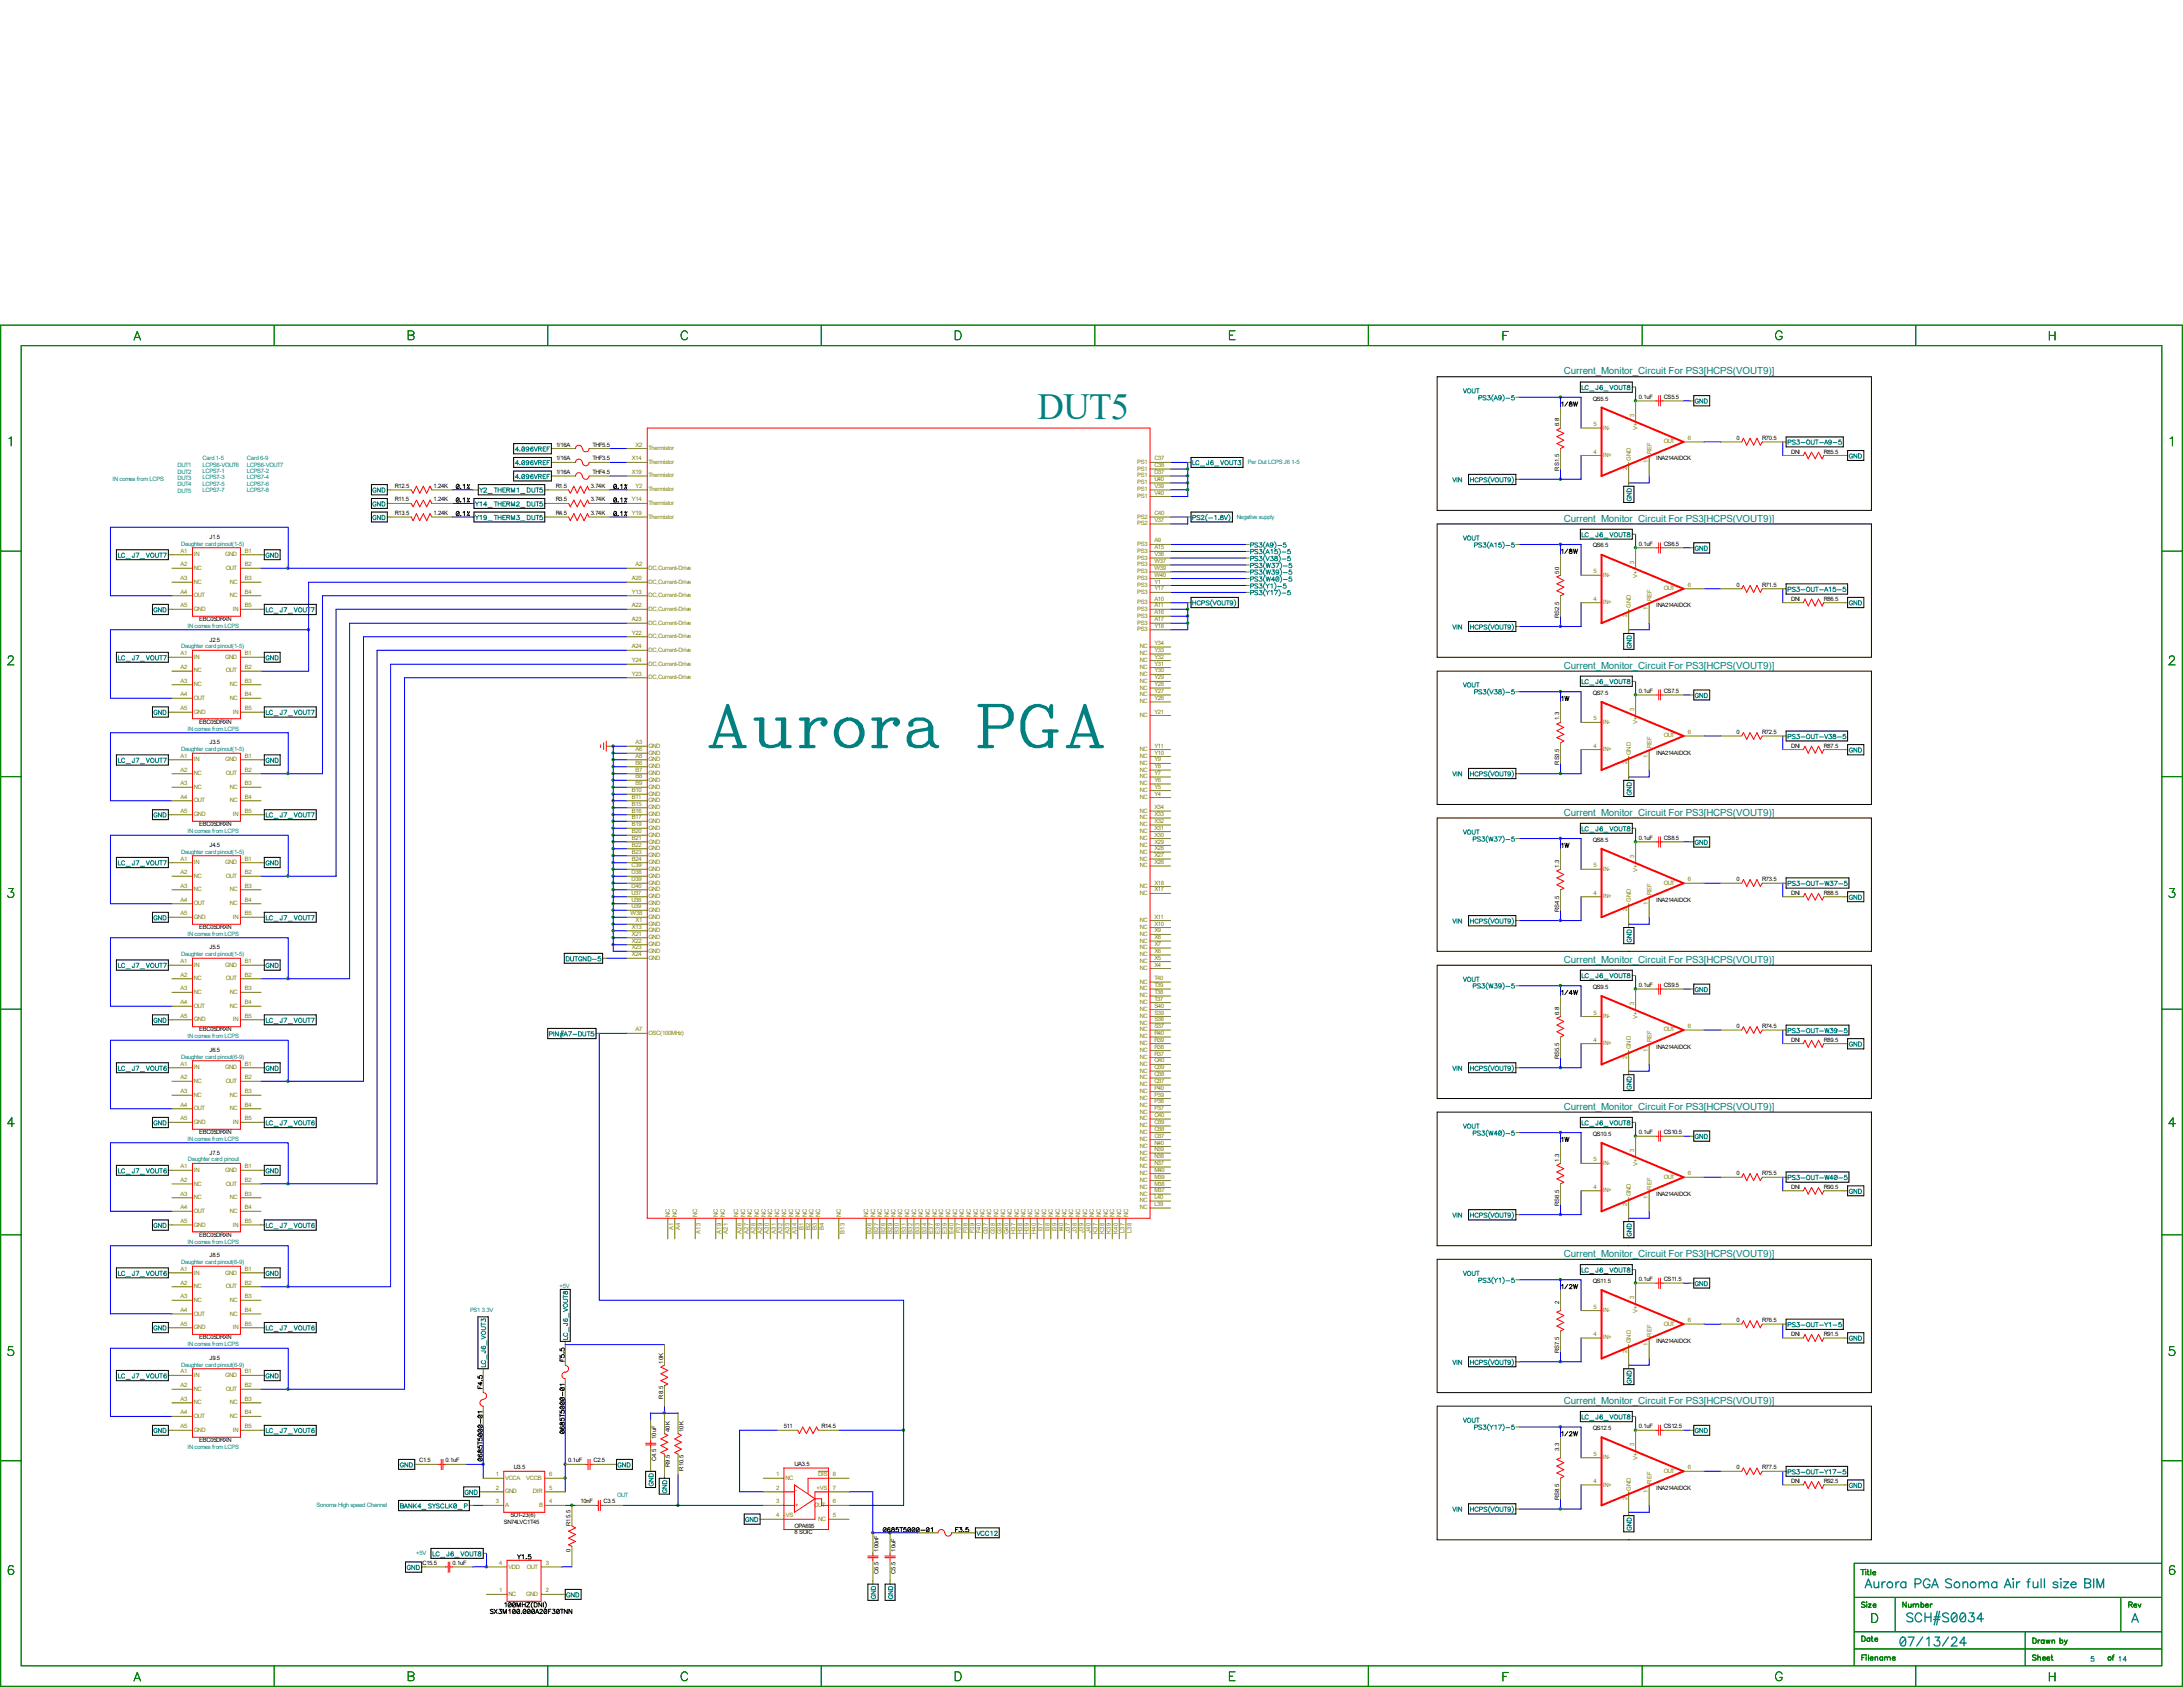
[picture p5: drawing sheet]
<svg xmlns="http://www.w3.org/2000/svg" width="279mm" height="216mm" viewBox="0 0 279 216" stroke-linecap="round" stroke-linejoin="round" font-family="sans-serif">
<defs><g id="words">
<text font-size="4.7" fill="#008080" x="132.8" y="53.6">DUT5</text>
<g font-size="1.3" fill="#008080">
<text x="200.2" y="47.9">Current_Monitor_Circuit For PS3[HCPS(VOUT9)]</text>
<text x="200.2" y="66.8">Current_Monitor_Circuit For PS3[HCPS(VOUT9)]</text>
<text x="200.2" y="85.6">Current_Monitor_Circuit For PS3[HCPS(VOUT9)]</text>
<text x="200.2" y="104.4">Current_Monitor_Circuit For PS3[HCPS(VOUT9)]</text>
<text x="200.2" y="123.2">Current_Monitor_Circuit For PS3[HCPS(VOUT9)]</text>
<text x="200.2" y="142">Current_Monitor_Circuit For PS3[HCPS(VOUT9)]</text>
<text x="200.2" y="160.9">Current_Monitor_Circuit For PS3[HCPS(VOUT9)]</text>
<text x="200.2" y="179.7">Current_Monitor_Circuit For PS3[HCPS(VOUT9)]</text>
</g>
<g font-size=".8">
<text x="203.9" y="51.3">QS5.5</text>
<text x="209.8" y="51.1">0.1uF</text>
<text x="212.9" y="51.1">CS5.5</text>
<text x="71.2" y="58.9">1/16A</text>
<text x="71.2" y="57.2">1/16A</text>
<text x="75.8" y="58.9">THF3.5</text>
<text x="75.8" y="57.2">THF5.5</text>
<text x="199.6" y="54.6" transform="rotate(-90 199.6 54.6)">6.8</text>
<text x="212" y="58.9">INA214AIDCK</text>
<text x="222.2" y="56.3">0</text>
<text x="225.6" y="56.3">R70.5</text>
<text x="229.2" y="58">DNI</text>
<text x="233.4" y="58">R85.5</text>
<text x="50.5" y="64.2">R11.5</text>
<text x="50.5" y="65.9">R13.5</text>
<text x="50.5" y="62.4">R12.5</text>
<text x="55.5" y="64.2">1.24K</text>
<text x="55.5" y="65.9">1.24K</text>
<text x="55.5" y="62.4">1.24K</text>
<text x="71.1" y="64.2">R3.5</text>
<text x="71.1" y="65.9">R4.5</text>
<text x="71.1" y="62.4">R1.5</text>
<text x="71.2" y="60.7">1/16A</text>
<text x="75.6" y="64.2">3.74K</text>
<text x="75.6" y="65.9">3.74K</text>
<text x="75.6" y="62.4">3.74K</text>
<text x="75.8" y="60.7">THF4.5</text>
<text x="199.6" y="60.2" transform="rotate(-90 199.6 60.2)">RS1.5</text>
<text x="26.8" y="69">J1.5</text>
<text x="203.9" y="70.1">QS6.5</text>
<text x="209.8" y="69.8">0.1uF</text>
<text x="212.9" y="69.8">CS6.5</text>
<text x="199.6" y="73.4" transform="rotate(-90 199.6 73.4)">50</text>
<text x="212" y="77.7">INA214AIDCK</text>
<text x="222.2" y="75.1">0</text>
<text x="225.6" y="75.1">R71.5</text>
<text x="229.2" y="76.9">DNI</text>
<text x="233.4" y="76.9">R86.5</text>
<text x="25.5" y="79.5">EBC05DRXN</text>
<text x="26.8" y="82.1">J2.5</text>
<text x="199.6" y="79.1" transform="rotate(-90 199.6 79.1)">RS2.5</text>
<text x="203.9" y="88.9">QS7.5</text>
<text x="209.8" y="88.7">0.1uF</text>
<text x="212.9" y="88.7">CS7.5</text>
<text x="25.5" y="92.6">EBC05DRXN</text>
<text x="26.8" y="95.2">J3.5</text>
<text x="199.6" y="92.2" transform="rotate(-90 199.6 92.2)">1.3</text>
<text x="222.2" y="93.9">0</text>
<text x="225.6" y="93.9">R72.5</text>
<text x="229.2" y="95.7">DNI</text>
<text x="233.4" y="95.7">R87.5</text>
<text x="199.6" y="97.9" transform="rotate(-90 199.6 97.9)">RS3.5</text>
<text x="212" y="96.6">INA214AIDCK</text>
<text x="25.5" y="105.7">EBC05DRXN</text>
<text x="203.9" y="107.7">QS8.5</text>
<text x="209.8" y="107.5">0.1uF</text>
<text x="212.9" y="107.5">CS8.5</text>
<text x="26.8" y="108.4">J4.5</text>
<text x="199.6" y="111" transform="rotate(-90 199.6 111)">1.3</text>
<text x="222.2" y="112.8">0</text>
<text x="225.6" y="112.8">R73.5</text>
<text x="25.5" y="118.9">EBC05DRXN</text>
<text x="199.6" y="116.7" transform="rotate(-90 199.6 116.7)">RS4.5</text>
<text x="212" y="115.4">INA214AIDCK</text>
<text x="229.2" y="114.5">DNI</text>
<text x="233.4" y="114.5">R88.5</text>
<text x="26.8" y="121.5">J5.5</text>
<text x="25.5" y="132">EBC05DRXN</text>
<text x="199.6" y="129.9" transform="rotate(-90 199.6 129.9)">6.8</text>
<text x="203.9" y="126.5">QS9.5</text>
<text x="209.8" y="126.3">0.1uF</text>
<text x="212.9" y="126.3">CS9.5</text>
<text x="222.2" y="131.6">0</text>
<text x="225.6" y="131.6">R74.5</text>
<text x="26.8" y="134.7">J6.5</text>
<text x="199.6" y="135.6" transform="rotate(-90 199.6 135.6)">RS5.5</text>
<text x="212" y="134.2">INA214AIDCK</text>
<text x="229.2" y="133.3">DNI</text>
<text x="233.4" y="133.3">R89.5</text>
<text x="25.5" y="145.2">EBC05DRXN</text>
<text x="26.8" y="147.8">J7.5</text>
<text x="199.6" y="148.7" transform="rotate(-90 199.6 148.7)">1.3</text>
<text x="203.9" y="145.4">QS10.5</text>
<text x="209.8" y="145.2">0.1uF</text>
<text x="212.9" y="145.2">CS10.5</text>
<text x="199.6" y="154.3" transform="rotate(-90 199.6 154.3)">RS6.5</text>
<text x="212" y="153">INA214AIDCK</text>
<text x="222.2" y="150.4">0</text>
<text x="225.6" y="150.4">R75.5</text>
<text x="229.2" y="152.1">DNI</text>
<text x="233.4" y="152.1">R90.5</text>
<text x="25.5" y="158.3">EBC05DRXN</text>
<text x="26.8" y="160.9">J8.5</text>
<text x="199.6" y="166.8" transform="rotate(-90 199.6 166.8)">2</text>
<text x="203.9" y="164.2">QS11.5</text>
<text x="209.8" y="164">0.1uF</text>
<text x="212.9" y="164">CS11.5</text>
<text x="25.5" y="171.4">EBC05DRXN</text>
<text x="199.6" y="173.2" transform="rotate(-90 199.6 173.2)">RS7.5</text>
<text x="212" y="171.8">INA214AIDCK</text>
<text x="222.2" y="169.2">0</text>
<text x="225.6" y="169.2">R76.5</text>
<text x="229.2" y="171">DNI</text>
<text x="233.4" y="171">R91.5</text>
<text x="26.8" y="174">J9.5</text>
<text x="84.9" y="179" transform="rotate(-90 84.9 179)">R8.5</text>
<text x="84.9" y="174.5" transform="rotate(-90 84.9 174.5)">10K</text>
<text x="25.5" y="184.5">EBC05DRXN</text>
<text x="84" y="184.2" transform="rotate(-90 84 184.2)">10uF</text>
<text x="85.7" y="183.3" transform="rotate(-90 85.7 183.3)">40K</text>
<text x="87.5" y="183.3" transform="rotate(-90 87.5 183.3)">10K</text>
<text x="100.3" y="182.8">511</text>
<text x="105.2" y="182.8">R14.5</text>
<text x="199.6" y="185.7" transform="rotate(-90 199.6 185.7)">3.3</text>
<text x="203.9" y="183">QS12.5</text>
<text x="209.8" y="182.8">0.1uF</text>
<text x="212.9" y="182.8">CS12.5</text>
<text x="53.6" y="187.2">C1.5</text>
<text x="57" y="187.2">0.1uF</text>
<text x="65.8" y="188">U3.5</text>
<text x="72.7" y="187.2">0.1uF</text>
<text x="75.9" y="187.2">C2.5</text>
<text x="84" y="187" transform="rotate(-90 84 187)">C4.5</text>
<text x="85.7" y="187.8" transform="rotate(-90 85.7 187.8)">R9.5</text>
<text x="87.5" y="188.2" transform="rotate(-90 87.5 188.2)">R10.5</text>
<text x="101.7" y="187.6">UA3.5</text>
<text x="199.6" y="192" transform="rotate(-90 199.6 192)">RS8.5</text>
<text x="212" y="190.7">INA214AIDCK</text>
<text x="222.2" y="188">0</text>
<text x="225.6" y="188">R77.5</text>
<text x="229.2" y="189.8">DNI</text>
<text x="233.4" y="189.8">R92.5</text>
<text x="64.5" y="195">SN74LVC1T45</text>
<text x="65.3" y="194.2">SOT-23(6)</text>
<text x="73" y="195.3" transform="rotate(-90 73 195.3)">R15.5</text>
<text x="74.3" y="192.4">10nF</text>
<text x="77.3" y="192.4">C3.5</text>
<text x="101.7" y="195.5">OPA695</text>
<text x="101.7" y="196.3">8 SOIC</text>
<text x="54.1" y="200.3">C15.5</text>
<text x="57.9" y="200.3">0.1uF</text>
<text x="73" y="198.6" transform="rotate(-90 73 198.6)">0</text>
<text x="112.4" y="201.4" transform="rotate(-90 112.4 201.4)">C6.5</text>
<text x="112.4" y="198.6" transform="rotate(-90 112.4 198.6)">100nF</text>
<text x="114.6" y="201.4" transform="rotate(-90 114.6 201.4)">C5.5</text>
<text x="114.6" y="198.6" transform="rotate(-90 114.6 198.6)">10uF</text>
</g>
<g font-size=".8" fill="#808000">
<text x="209.2" y="53.3" transform="rotate(-90 209.2 53.3)">3</text>
<text x="80.9" y="58.9">X14</text>
<text x="81.3" y="57.2">X2</text>
<text x="83" y="57.6">Thermistor</text>
<text x="83" y="59.4">Thermistor</text>
<text x="145.5" y="59.4">PS1</text>
<text x="147.7" y="59.8">C38</text>
<text x="147.7" y="58.9">C37</text>
<text x="204" y="58">4</text>
<text x="204" y="54.5">5</text>
<text x="205.1" y="58.5">IN+</text>
<text x="205.1" y="55">IN-</text>
<text x="208.7" y="59" transform="rotate(-90 208.7 59)">GND</text>
<text x="209.6" y="55.1" transform="rotate(-90 209.6 55.1)">V+</text>
<text x="210.9" y="59.3" transform="rotate(-90 210.9 59.3)">1</text>
<text x="211.4" y="58.1" transform="rotate(-90 211.4 58.1)">REF</text>
<text x="212.9" y="56.7">OUT</text>
<text x="216" y="56.3">6</text>
<text x="80.9" y="64.2">Y14</text>
<text x="80.9" y="65.9">Y19</text>
<text x="80.9" y="60.7">X19</text>
<text x="81.3" y="62.4">Y2</text>
<text x="83" y="62.9">Thermistor</text>
<text x="83" y="64.6">Thermistor</text>
<text x="83" y="61.1">Thermistor</text>
<text x="145.5" y="62.9">PS1</text>
<text x="145.5" y="60.2">PS1</text>
<text x="145.5" y="62">PS1</text>
<text x="145.5" y="61.1">PS1</text>
<text x="145.5" y="63.8">PS1</text>
<text x="147.7" y="62.4">V39</text>
<text x="147.7" y="65.9">C40</text>
<text x="147.7" y="61.6">U40</text>
<text x="147.7" y="60.7">D37</text>
<text x="147.7" y="63.3">V40</text>
<text x="208.3" y="60.2" transform="rotate(-90 208.3 60.2)">2</text>
<text x="23.1" y="70.7">A1</text>
<text x="24.8" y="71.2">IN</text>
<text x="28.8" y="71.2">GND</text>
<text x="31.3" y="70.7">B1</text>
<text x="83" y="66.4">Thermistor</text>
<text x="145.5" y="70.7">PS3</text>
<text x="145.5" y="69.8">PS3</text>
<text x="145.5" y="67.2">PS2</text>
<text x="145.5" y="66.4">PS2</text>
<text x="145.5" y="71.6">PS3</text>
<text x="147.7" y="70.3">A15</text>
<text x="147.7" y="69.4">A9</text>
<text x="147.7" y="66.8">V37</text>
<text x="147.7" y="71.2">V38</text>
<text x="23.1" y="77.7">A5</text>
<text x="23.1" y="72.5">A2</text>
<text x="23.1" y="74.3">A3</text>
<text x="23.1" y="76">A4</text>
<text x="24.8" y="72.9">NC</text>
<text x="24.8" y="74.7">NC</text>
<text x="24.8" y="76.4">OUT</text>
<text x="28.9" y="72.9">OUT</text>
<text x="29.4" y="74.7">NC</text>
<text x="29.4" y="76.4">NC</text>
<text x="31.3" y="77.7">B5</text>
<text x="31.3" y="72.5">B2</text>
<text x="31.3" y="74.3">B3</text>
<text x="31.3" y="76">B4</text>
<text x="80.9" y="76">Y13</text>
<text x="80.9" y="74.3">A20</text>
<text x="80.9" y="77.7">A22</text>
<text x="81.3" y="72.5">A2</text>
<text x="83" y="76.4">DC,Current-Drive</text>
<text x="83" y="74.7">DC,Current-Drive</text>
<text x="83" y="72.9">DC,Current-Drive</text>
<text x="145.5" y="76">PS3</text>
<text x="145.5" y="73.4">PS3</text>
<text x="145.5" y="75.1">PS3</text>
<text x="145.5" y="77.3">PS3</text>
<text x="145.5" y="72.5">PS3</text>
<text x="145.5" y="74.3">PS3</text>
<text x="147.7" y="75.6">Y17</text>
<text x="147.7" y="72.9">W39</text>
<text x="147.7" y="74.7">Y1</text>
<text x="147.7" y="76.9">A10</text>
<text x="147.7" y="77.7">A11</text>
<text x="147.7" y="72.1">W37</text>
<text x="147.7" y="73.8">W40</text>
<text x="204" y="76.9">4</text>
<text x="204" y="73.4">5</text>
<text x="205.1" y="77.3">IN+</text>
<text x="205.1" y="73.8">IN-</text>
<text x="208.7" y="77.8" transform="rotate(-90 208.7 77.8)">GND</text>
<text x="209.2" y="72.2" transform="rotate(-90 209.2 72.2)">3</text>
<text x="209.6" y="73.9" transform="rotate(-90 209.6 73.9)">V+</text>
<text x="211.4" y="77" transform="rotate(-90 211.4 77)">REF</text>
<text x="212.9" y="75.6">OUT</text>
<text x="216" y="75.1">6</text>
<text x="23.1" y="83.9">A1</text>
<text x="24.8" y="78.2">GND</text>
<text x="29.8" y="78.2">IN</text>
<text x="31.3" y="83.9">B1</text>
<text x="80.9" y="81.2">Y22</text>
<text x="80.9" y="79.5">A23</text>
<text x="80.9" y="83">A24</text>
<text x="83" y="81.7">DC,Current-Drive</text>
<text x="83" y="79.9">DC,Current-Drive</text>
<text x="83" y="78.2">DC,Current-Drive</text>
<text x="83" y="83.4">DC,Current-Drive</text>
<text x="145.5" y="79">PS3</text>
<text x="145.5" y="79.9">PS3</text>
<text x="145.5" y="80.8">PS3</text>
<text x="145.5" y="78.2">PS3</text>
<text x="145.9" y="83.9">NC</text>
<text x="145.9" y="83">NC</text>
<text x="147.7" y="83.4">Y33</text>
<text x="147.7" y="78.6">A16</text>
<text x="147.7" y="82.5">Y34</text>
<text x="147.7" y="79.5">A17</text>
<text x="147.7" y="80.3">Y18</text>
<text x="208.3" y="79" transform="rotate(-90 208.3 79)">2</text>
<text x="210.9" y="78.1" transform="rotate(-90 210.9 78.1)">1</text>
<text x="23.1" y="85.6">A2</text>
<text x="23.1" y="87.4">A3</text>
<text x="23.1" y="89.1">A4</text>
<text x="24.8" y="86.1">NC</text>
<text x="24.8" y="87.8">NC</text>
<text x="24.8" y="89.6">OUT</text>
<text x="24.8" y="84.3">IN</text>
<text x="28.8" y="84.3">GND</text>
<text x="28.9" y="86.1">OUT</text>
<text x="29.4" y="87.8">NC</text>
<text x="29.4" y="89.6">NC</text>
<text x="31.3" y="85.6">B2</text>
<text x="31.3" y="87.4">B3</text>
<text x="31.3" y="89.1">B4</text>
<text x="80.9" y="86.5">Y23</text>
<text x="80.9" y="84.8">Y24</text>
<text x="83" y="87">DC,Current-Drive</text>
<text x="83" y="85.2">DC,Current-Drive</text>
<text x="145.9" y="89.1">NC</text>
<text x="145.9" y="86.5">NC</text>
<text x="145.9" y="88.3">NC</text>
<text x="145.9" y="85.6">NC</text>
<text x="145.9" y="87.4">NC</text>
<text x="145.9" y="84.8">NC</text>
<text x="147.7" y="88.7">Y27</text>
<text x="147.7" y="86.1">Y30</text>
<text x="147.7" y="87.8">Y28</text>
<text x="147.7" y="85.2">Y31</text>
<text x="147.7" y="87">Y29</text>
<text x="147.7" y="89.6">Y26</text>
<text x="147.7" y="84.3">Y32</text>
<text x="23.1" y="90.9">A5</text>
<text x="24.8" y="91.3">GND</text>
<text x="29.8" y="91.3">IN</text>
<text x="31.3" y="90.9">B5</text>
<text x="81.3" y="95.2">A3</text>
<text x="83" y="95.7">GND</text>
<text x="145.9" y="91.7">NC</text>
<text x="145.9" y="90">NC</text>
<text x="147.7" y="91.3">Y21</text>
<text x="147.7" y="95.7">Y11</text>
<text x="204" y="95.7">4</text>
<text x="204" y="92.2">5</text>
<text x="205.1" y="92.6">IN-</text>
<text x="209.2" y="91" transform="rotate(-90 209.2 91)">3</text>
<text x="209.6" y="92.7" transform="rotate(-90 209.6 92.7)">V+</text>
<text x="211.4" y="95.8" transform="rotate(-90 211.4 95.8)">REF</text>
<text x="212.9" y="94.4">OUT</text>
<text x="216" y="93.9">6</text>
<text x="23.1" y="98.8">A2</text>
<text x="23.1" y="100.5">A3</text>
<text x="23.1" y="97">A1</text>
<text x="24.8" y="99.2">NC</text>
<text x="24.8" y="100.9">NC</text>
<text x="24.8" y="97.5">IN</text>
<text x="28.8" y="97.5">GND</text>
<text x="28.9" y="99.2">OUT</text>
<text x="29.4" y="100.9">NC</text>
<text x="31.3" y="98.8">B2</text>
<text x="31.3" y="100.5">B3</text>
<text x="31.3" y="97">B1</text>
<text x="80.9" y="101.4">B10</text>
<text x="81.3" y="99.6">B8</text>
<text x="81.3" y="97">A8</text>
<text x="81.3" y="100.5">B9</text>
<text x="81.3" y="97.9">B6</text>
<text x="81.3" y="96.1">A6</text>
<text x="81.3" y="98.8">B7</text>
<text x="83" y="100.1">GND</text>
<text x="83" y="97.5">GND</text>
<text x="83" y="100.9">GND</text>
<text x="83" y="98.3">GND</text>
<text x="83" y="96.6">GND</text>
<text x="83" y="99.2">GND</text>
<text x="83" y="101.8">GND</text>
<text x="145.9" y="99.6">NC</text>
<text x="145.9" y="97">NC</text>
<text x="145.9" y="101.4">NC</text>
<text x="145.9" y="98.8">NC</text>
<text x="145.9" y="96.1">NC</text>
<text x="145.9" y="97.9">NC</text>
<text x="145.9" y="100.5">NC</text>
<text x="147.7" y="101.8">Y4</text>
<text x="147.7" y="99.2">Y7</text>
<text x="147.7" y="96.6">Y10</text>
<text x="147.7" y="100.9">Y5</text>
<text x="147.7" y="98.3">Y8</text>
<text x="147.7" y="97.5">Y9</text>
<text x="147.7" y="100.1">Y6</text>
<text x="205.1" y="96.1">IN+</text>
<text x="208.3" y="97.8" transform="rotate(-90 208.3 97.8)">2</text>
<text x="208.7" y="96.6" transform="rotate(-90 208.7 96.6)">GND</text>
<text x="210.9" y="96.9" transform="rotate(-90 210.9 96.9)">1</text>
<text x="23.1" y="104">A5</text>
<text x="23.1" y="102.2">A4</text>
<text x="24.8" y="104.4">GND</text>
<text x="24.8" y="102.7">OUT</text>
<text x="29.4" y="102.7">NC</text>
<text x="29.8" y="104.4">IN</text>
<text x="31.3" y="104">B5</text>
<text x="31.3" y="102.2">B4</text>
<text x="80.9" y="107.5">B21</text>
<text x="80.9" y="104.9">B17</text>
<text x="80.9" y="102.2">B11</text>
<text x="80.9" y="105.7">B19</text>
<text x="80.9" y="106.6">B20</text>
<text x="80.9" y="103.1">B15</text>
<text x="80.9" y="104">B16</text>
<text x="83" y="107.9">GND</text>
<text x="83" y="105.3">GND</text>
<text x="83" y="102.7">GND</text>
<text x="83" y="106.2">GND</text>
<text x="83" y="107.1">GND</text>
<text x="83" y="103.5">GND</text>
<text x="83" y="104.4">GND</text>
<text x="145.9" y="107.5">NC</text>
<text x="145.9" y="104.9">NC</text>
<text x="145.9" y="102.2">NC</text>
<text x="145.9" y="106.6">NC</text>
<text x="145.9" y="104">NC</text>
<text x="145.9" y="105.7">NC</text>
<text x="147.7" y="107.1">X30</text>
<text x="147.7" y="104.4">X33</text>
<text x="147.7" y="106.2">X31</text>
<text x="147.7" y="107.9">X29</text>
<text x="147.7" y="103.5">X34</text>
<text x="147.7" y="105.3">X32</text>
<text x="23.1" y="111.9">A2</text>
<text x="23.1" y="113.6">A3</text>
<text x="23.1" y="110.2">A1</text>
<text x="24.8" y="112.3">NC</text>
<text x="24.8" y="110.6">IN</text>
<text x="28.8" y="110.6">GND</text>
<text x="28.9" y="112.3">OUT</text>
<text x="31.3" y="111.9">B2</text>
<text x="31.3" y="113.6">B3</text>
<text x="31.3" y="110.2">B1</text>
<text x="80.8" y="112.8">D39</text>
<text x="80.8" y="113.6">D40</text>
<text x="80.8" y="111">C39</text>
<text x="80.8" y="111.9">D38</text>
<text x="80.9" y="110.2">B24</text>
<text x="80.9" y="108.4">B22</text>
<text x="80.9" y="109.3">B23</text>
<text x="83" y="113.2">GND</text>
<text x="83" y="110.6">GND</text>
<text x="83" y="111.5">GND</text>
<text x="83" y="108.8">GND</text>
<text x="83" y="109.7">GND</text>
<text x="83" y="112.3">GND</text>
<text x="145.9" y="110.2">NC</text>
<text x="145.9" y="109.3">NC</text>
<text x="145.9" y="113.6">NC</text>
<text x="145.9" y="108.4">NC</text>
<text x="145.9" y="111">NC</text>
<text x="147.7" y="109.7">X27</text>
<text x="147.7" y="108.8">X28</text>
<text x="147.7" y="113.2">X18</text>
<text x="147.7" y="110.6">X26</text>
<text x="204" y="111">5</text>
<text x="205.1" y="111.5">IN-</text>
<text x="209.2" y="109.8" transform="rotate(-90 209.2 109.8)">3</text>
<text x="209.6" y="111.6" transform="rotate(-90 209.6 111.6)">V+</text>
<text x="212.9" y="113.2">OUT</text>
<text x="216" y="112.8">6</text>
<text x="23.1" y="117.1">A5</text>
<text x="23.1" y="115.4">A4</text>
<text x="24.8" y="117.6">GND</text>
<text x="24.8" y="114.1">NC</text>
<text x="24.8" y="115.8">OUT</text>
<text x="29.4" y="114.1">NC</text>
<text x="29.4" y="115.8">NC</text>
<text x="29.8" y="117.6">IN</text>
<text x="31.3" y="117.1">B5</text>
<text x="31.3" y="115.4">B4</text>
<text x="80.7" y="117.1">W38</text>
<text x="80.8" y="115.4">U38</text>
<text x="80.8" y="116.2">U39</text>
<text x="80.8" y="114.5">U37</text>
<text x="80.9" y="118.9">X13</text>
<text x="80.9" y="119.8">X21</text>
<text x="81.3" y="118">X1</text>
<text x="83" y="118.4">GND</text>
<text x="83" y="115.8">GND</text>
<text x="83" y="119.3">GND</text>
<text x="83" y="116.7">GND</text>
<text x="83" y="117.6">GND</text>
<text x="83" y="114.1">GND</text>
<text x="83" y="114.9">GND</text>
<text x="145.9" y="118">NC</text>
<text x="145.9" y="119.8">NC</text>
<text x="145.9" y="118.9">NC</text>
<text x="145.9" y="114.5">NC</text>
<text x="147.7" y="117.6">X11</text>
<text x="147.7" y="119.3">X9</text>
<text x="147.7" y="118.4">X10</text>
<text x="147.7" y="114.1">X17</text>
<text x="204" y="114.5">4</text>
<text x="205.1" y="114.9">IN+</text>
<text x="208.3" y="116.6" transform="rotate(-90 208.3 116.6)">2</text>
<text x="208.7" y="115.4" transform="rotate(-90 208.7 115.4)">GND</text>
<text x="210.9" y="115.8" transform="rotate(-90 210.9 115.8)">1</text>
<text x="211.4" y="114.6" transform="rotate(-90 211.4 114.6)">REF</text>
<text x="23.1" y="125">A2</text>
<text x="23.1" y="123.3">A1</text>
<text x="24.8" y="125.4">NC</text>
<text x="24.8" y="123.7">IN</text>
<text x="28.8" y="123.7">GND</text>
<text x="28.9" y="125.4">OUT</text>
<text x="31.3" y="125">B2</text>
<text x="31.3" y="123.3">B1</text>
<text x="80.9" y="120.6">X22</text>
<text x="80.9" y="121.5">X23</text>
<text x="80.9" y="122.4">X24</text>
<text x="83" y="121.1">GND</text>
<text x="83" y="122">GND</text>
<text x="83" y="120.2">GND</text>
<text x="83" y="122.8">GND</text>
<text x="145.9" y="125.9">NC</text>
<text x="145.9" y="123.3">NC</text>
<text x="145.9" y="120.6">NC</text>
<text x="145.9" y="122.4">NC</text>
<text x="145.9" y="124.1">NC</text>
<text x="145.9" y="121.5">NC</text>
<text x="147.7" y="125.4">T40</text>
<text x="147.7" y="122.8">X5</text>
<text x="147.7" y="120.2">X8</text>
<text x="147.7" y="122">X6</text>
<text x="147.7" y="123.7">X4</text>
<text x="147.7" y="121.1">X7</text>
<text x="23.1" y="130.3">A5</text>
<text x="23.1" y="126.7">A3</text>
<text x="23.1" y="128.5">A4</text>
<text x="24.8" y="130.7">GND</text>
<text x="24.8" y="127.2">NC</text>
<text x="24.8" y="128.9">OUT</text>
<text x="29.4" y="127.2">NC</text>
<text x="29.4" y="128.9">NC</text>
<text x="29.8" y="130.7">IN</text>
<text x="31.3" y="130.3">B5</text>
<text x="31.3" y="126.7">B3</text>
<text x="31.3" y="128.5">B4</text>
<text x="81.3" y="132">A7</text>
<text x="145.9" y="131.1">NC</text>
<text x="145.9" y="128.5">NC</text>
<text x="145.9" y="130.3">NC</text>
<text x="145.9" y="127.6">NC</text>
<text x="145.9" y="129.4">NC</text>
<text x="145.9" y="132">NC</text>
<text x="145.9" y="126.7">NC</text>
<text x="147.7" y="130.7">S38</text>
<text x="147.7" y="128.1">T37</text>
<text x="147.7" y="129.8">S39</text>
<text x="147.7" y="127.2">T38</text>
<text x="147.7" y="128.9">S40</text>
<text x="147.7" y="131.6">S37</text>
<text x="147.7" y="126.3">T39</text>
<text x="204" y="129.8">5</text>
<text x="205.1" y="130.3">IN-</text>
<text x="209.2" y="128.7" transform="rotate(-90 209.2 128.7)">3</text>
<text x="209.6" y="130.3" transform="rotate(-90 209.6 130.3)">V+</text>
<text x="212.9" y="132">OUT</text>
<text x="216" y="131.6">6</text>
<text x="23.1" y="136.4">A1</text>
<text x="24.8" y="136.8">IN</text>
<text x="28.8" y="136.8">GND</text>
<text x="31.3" y="136.4">B1</text>
<text x="83" y="132.5">OSC(100MHz)</text>
<text x="145.9" y="136.4">NC</text>
<text x="145.9" y="133.8">NC</text>
<text x="145.9" y="135.5">NC</text>
<text x="145.9" y="132.9">NC</text>
<text x="145.9" y="134.7">NC</text>
<text x="145.9" y="137.3">NC</text>
<text x="147.7" y="136">Q40</text>
<text x="147.7" y="133.3">R39</text>
<text x="147.7" y="137.7">Q38</text>
<text x="147.7" y="135.1">R37</text>
<text x="147.7" y="132.5">R40</text>
<text x="147.7" y="134.2">R38</text>
<text x="147.7" y="136.8">Q39</text>
<text x="204" y="133.3">4</text>
<text x="205.1" y="133.8">IN+</text>
<text x="208.3" y="135.5" transform="rotate(-90 208.3 135.5)">2</text>
<text x="208.7" y="134.3" transform="rotate(-90 208.7 134.3)">GND</text>
<text x="210.9" y="134.6" transform="rotate(-90 210.9 134.6)">1</text>
<text x="211.4" y="133.4" transform="rotate(-90 211.4 133.4)">REF</text>
<text x="23.1" y="143.4">A5</text>
<text x="23.1" y="138.1">A2</text>
<text x="23.1" y="139.9">A3</text>
<text x="23.1" y="141.6">A4</text>
<text x="24.8" y="143.8">GND</text>
<text x="24.8" y="138.6">NC</text>
<text x="24.8" y="140.3">NC</text>
<text x="24.8" y="142.1">OUT</text>
<text x="28.9" y="138.6">OUT</text>
<text x="29.4" y="140.3">NC</text>
<text x="29.4" y="142.1">NC</text>
<text x="29.8" y="143.8">IN</text>
<text x="31.3" y="143.4">B5</text>
<text x="31.3" y="138.1">B2</text>
<text x="31.3" y="139.9">B3</text>
<text x="31.3" y="141.6">B4</text>
<text x="145.9" y="141.6">NC</text>
<text x="145.9" y="139">NC</text>
<text x="145.9" y="143.4">NC</text>
<text x="145.9" y="140.8">NC</text>
<text x="145.9" y="138.1">NC</text>
<text x="145.9" y="139.9">NC</text>
<text x="145.9" y="142.5">NC</text>
<text x="147.7" y="143.8">O39</text>
<text x="147.7" y="141.2">P38</text>
<text x="147.7" y="138.6">Q37</text>
<text x="147.7" y="143">O40</text>
<text x="147.7" y="140.3">P39</text>
<text x="147.7" y="139.4">P40</text>
<text x="147.7" y="142.1">P37</text>
<text x="23.1" y="149.5">A1</text>
<text x="24.8" y="149.9">IN</text>
<text x="28.8" y="149.9">GND</text>
<text x="31.3" y="149.5">B1</text>
<text x="145.9" y="149.5">NC</text>
<text x="145.9" y="146.9">NC</text>
<text x="145.9" y="144.3">NC</text>
<text x="145.9" y="148.6">NC</text>
<text x="145.9" y="146">NC</text>
<text x="145.9" y="145.2">NC</text>
<text x="145.9" y="147.8">NC</text>
<text x="147.7" y="149.1">N37</text>
<text x="147.7" y="146.5">N40</text>
<text x="147.7" y="148.2">N38</text>
<text x="147.7" y="149.9">M40</text>
<text x="147.7" y="145.6">O37</text>
<text x="147.7" y="144.7">O38</text>
<text x="147.7" y="147.3">N39</text>
<text x="204" y="148.6">5</text>
<text x="205.1" y="149.1">IN-</text>
<text x="209.2" y="147.4" transform="rotate(-90 209.2 147.4)">3</text>
<text x="209.6" y="149.2" transform="rotate(-90 209.6 149.2)">V+</text>
<text x="23.1" y="151.3">A2</text>
<text x="23.1" y="153">A3</text>
<text x="23.1" y="154.8">A4</text>
<text x="24.8" y="151.7">NC</text>
<text x="24.8" y="153.5">NC</text>
<text x="24.8" y="155.2">OUT</text>
<text x="28.9" y="151.7">OUT</text>
<text x="29.4" y="153.5">NC</text>
<text x="29.4" y="155.2">NC</text>
<text x="31.3" y="151.3">B2</text>
<text x="31.3" y="153">B3</text>
<text x="31.3" y="154.8">B4</text>
<text x="85.7" y="155.7" transform="rotate(-90 85.7 155.7)">NC</text>
<text x="86.6" y="155.7" transform="rotate(-90 86.6 155.7)">NC</text>
<text x="89.2" y="155.7" transform="rotate(-90 89.2 155.7)">NC</text>
<text x="91.9" y="155.7" transform="rotate(-90 91.9 155.7)">NC</text>
<text x="92.7" y="155.7" transform="rotate(-90 92.7 155.7)">NC</text>
<text x="94.5" y="155.7" transform="rotate(-90 94.5 155.7)">NC</text>
<text x="95.4" y="155.7" transform="rotate(-90 95.4 155.7)">NC</text>
<text x="96.2" y="155.7" transform="rotate(-90 96.2 155.7)">NC</text>
<text x="97.1" y="155.7" transform="rotate(-90 97.1 155.7)">NC</text>
<text x="98" y="155.7" transform="rotate(-90 98 155.7)">NC</text>
<text x="98.8" y="155.7" transform="rotate(-90 98.8 155.7)">NC</text>
<text x="99.7" y="155.7" transform="rotate(-90 99.7 155.7)">NC</text>
<text x="100.6" y="155.7" transform="rotate(-90 100.6 155.7)">NC</text>
<text x="101.5" y="155.7" transform="rotate(-90 101.5 155.7)">NC</text>
<text x="102.4" y="155.7" transform="rotate(-90 102.4 155.7)">NC</text>
<text x="103.2" y="155.7" transform="rotate(-90 103.2 155.7)">NC</text>
<text x="104.1" y="155.7" transform="rotate(-90 104.1 155.7)">NC</text>
<text x="105" y="155.7" transform="rotate(-90 105 155.7)">NC</text>
<text x="107.6" y="155.7" transform="rotate(-90 107.6 155.7)">NC</text>
<text x="111.1" y="155.7" transform="rotate(-90 111.1 155.7)">NC</text>
<text x="112" y="155.7" transform="rotate(-90 112 155.7)">NC</text>
<text x="112.9" y="155.7" transform="rotate(-90 112.9 155.7)">NC</text>
<text x="113.7" y="155.7" transform="rotate(-90 113.7 155.7)">NC</text>
<text x="114.6" y="155.7" transform="rotate(-90 114.6 155.7)">NC</text>
<text x="115.5" y="155.7" transform="rotate(-90 115.5 155.7)">NC</text>
<text x="116.4" y="155.7" transform="rotate(-90 116.4 155.7)">NC</text>
<text x="117.3" y="155.7" transform="rotate(-90 117.3 155.7)">NC</text>
<text x="118.1" y="155.7" transform="rotate(-90 118.1 155.7)">NC</text>
<text x="119" y="155.7" transform="rotate(-90 119 155.7)">NC</text>
<text x="119.9" y="155.7" transform="rotate(-90 119.9 155.7)">NC</text>
<text x="120.7" y="155.7" transform="rotate(-90 120.7 155.7)">NC</text>
<text x="121.6" y="155.7" transform="rotate(-90 121.6 155.7)">NC</text>
<text x="122.5" y="155.7" transform="rotate(-90 122.5 155.7)">NC</text>
<text x="123.4" y="155.7" transform="rotate(-90 123.4 155.7)">NC</text>
<text x="124.2" y="155.7" transform="rotate(-90 124.2 155.7)">NC</text>
<text x="125.1" y="155.7" transform="rotate(-90 125.1 155.7)">NC</text>
<text x="126" y="155.7" transform="rotate(-90 126 155.7)">NC</text>
<text x="126.9" y="155.7" transform="rotate(-90 126.9 155.7)">NC</text>
<text x="127.8" y="155.7" transform="rotate(-90 127.8 155.7)">NC</text>
<text x="128.6" y="155.7" transform="rotate(-90 128.6 155.7)">NC</text>
<text x="129.5" y="155.7" transform="rotate(-90 129.5 155.7)">NC</text>
<text x="130.4" y="155.7" transform="rotate(-90 130.4 155.7)">NC</text>
<text x="131.3" y="155.7" transform="rotate(-90 131.3 155.7)">NC</text>
<text x="132.1" y="155.7" transform="rotate(-90 132.1 155.7)">NC</text>
<text x="133" y="155.7" transform="rotate(-90 133 155.7)">NC</text>
<text x="133.9" y="155.7" transform="rotate(-90 133.9 155.7)">NC</text>
<text x="134.7" y="155.7" transform="rotate(-90 134.7 155.7)">NC</text>
<text x="135.6" y="155.7" transform="rotate(-90 135.6 155.7)">NC</text>
<text x="136.5" y="155.7" transform="rotate(-90 136.5 155.7)">NC</text>
<text x="137.4" y="155.7" transform="rotate(-90 137.4 155.7)">NC</text>
<text x="138.3" y="155.7" transform="rotate(-90 138.3 155.7)">NC</text>
<text x="139.1" y="155.7" transform="rotate(-90 139.1 155.7)">NC</text>
<text x="140" y="155.7" transform="rotate(-90 140 155.7)">NC</text>
<text x="140.9" y="155.7" transform="rotate(-90 140.9 155.7)">NC</text>
<text x="141.8" y="155.7" transform="rotate(-90 141.8 155.7)">NC</text>
<text x="142.6" y="155.7" transform="rotate(-90 142.6 155.7)">NC</text>
<text x="143.5" y="155.7" transform="rotate(-90 143.5 155.7)">NC</text>
<text x="144.4" y="155.7" transform="rotate(-90 144.4 155.7)">NC</text>
<text x="145.9" y="154.8">NC</text>
<text x="145.9" y="152.1">NC</text>
<text x="145.9" y="153.9">NC</text>
<text x="145.9" y="151.3">NC</text>
<text x="145.9" y="150.4">NC</text>
<text x="145.9" y="153">NC</text>
<text x="147.7" y="154.3">L39</text>
<text x="147.7" y="151.7">M38</text>
<text x="147.7" y="153.5">L40</text>
<text x="147.7" y="150.8">M39</text>
<text x="147.7" y="152.6">M37</text>
<text x="204" y="152.1">4</text>
<text x="205.1" y="152.6">IN+</text>
<text x="208.3" y="154.3" transform="rotate(-90 208.3 154.3)">2</text>
<text x="208.7" y="153.1" transform="rotate(-90 208.7 153.1)">GND</text>
<text x="210.9" y="153.4" transform="rotate(-90 210.9 153.4)">1</text>
<text x="211.4" y="152.2" transform="rotate(-90 211.4 152.2)">REF</text>
<text x="212.9" y="150.8">OUT</text>
<text x="216" y="150.4">6</text>
<text x="23.1" y="156.5">A5</text>
<text x="24.8" y="157">GND</text>
<text x="29.8" y="157">IN</text>
<text x="31.3" y="156.5">B5</text>
<text x="86.2" y="157.4" transform="rotate(-90 86.2 157.4)">A1</text>
<text x="87" y="157.4" transform="rotate(-90 87 157.4)">A4</text>
<text x="89.7" y="157.9" transform="rotate(-90 89.7 157.9)">A13</text>
<text x="92.3" y="157.9" transform="rotate(-90 92.3 157.9)">A19</text>
<text x="93.2" y="157.9" transform="rotate(-90 93.2 157.9)">A21</text>
<text x="94.9" y="157.9" transform="rotate(-90 94.9 157.9)">A26</text>
<text x="95.8" y="157.9" transform="rotate(-90 95.8 157.9)">A27</text>
<text x="96.7" y="157.9" transform="rotate(-90 96.7 157.9)">A28</text>
<text x="97.5" y="157.9" transform="rotate(-90 97.5 157.9)">A29</text>
<text x="98.4" y="157.9" transform="rotate(-90 98.4 157.9)">A30</text>
<text x="99.3" y="157.9" transform="rotate(-90 99.3 157.9)">A31</text>
<text x="100.2" y="157.9" transform="rotate(-90 100.2 157.9)">A32</text>
<text x="101" y="157.9" transform="rotate(-90 101 157.9)">A33</text>
<text x="101.9" y="157.9" transform="rotate(-90 101.9 157.9)">A34</text>
<text x="102.8" y="157.4" transform="rotate(-90 102.8 157.4)">B1</text>
<text x="103.7" y="157.4" transform="rotate(-90 103.7 157.4)">B2</text>
<text x="104.6" y="157.4" transform="rotate(-90 104.6 157.4)">B3</text>
<text x="105.4" y="157.4" transform="rotate(-90 105.4 157.4)">B4</text>
<text x="108.1" y="157.9" transform="rotate(-90 108.1 157.9)">B13</text>
<text x="111.5" y="157.9" transform="rotate(-90 111.5 157.9)">B26</text>
<text x="112.4" y="157.9" transform="rotate(-90 112.4 157.9)">B27</text>
<text x="113.3" y="157.9" transform="rotate(-90 113.3 157.9)">B28</text>
<text x="114.2" y="157.9" transform="rotate(-90 114.2 157.9)">B29</text>
<text x="115.1" y="157.9" transform="rotate(-90 115.1 157.9)">B30</text>
<text x="115.9" y="157.9" transform="rotate(-90 115.9 157.9)">B31</text>
<text x="116.8" y="157.9" transform="rotate(-90 116.8 157.9)">B32</text>
<text x="117.7" y="157.9" transform="rotate(-90 117.7 157.9)">B33</text>
<text x="118.6" y="157.9" transform="rotate(-90 118.6 157.9)">B34</text>
<text x="119.4" y="157.9" transform="rotate(-90 119.4 157.9)">E37</text>
<text x="120.3" y="157.9" transform="rotate(-90 120.3 157.9)">E38</text>
<text x="121.2" y="157.9" transform="rotate(-90 121.2 157.9)">E39</text>
<text x="122" y="157.9" transform="rotate(-90 122 157.9)">E40</text>
<text x="122.9" y="157.8" transform="rotate(-90 122.9 157.8)">F37</text>
<text x="123.8" y="157.8" transform="rotate(-90 123.8 157.8)">F38</text>
<text x="124.7" y="157.8" transform="rotate(-90 124.7 157.8)">F39</text>
<text x="125.6" y="157.8" transform="rotate(-90 125.6 157.8)">F40</text>
<text x="126.4" y="157.9" transform="rotate(-90 126.4 157.9)">G37</text>
<text x="127.3" y="157.9" transform="rotate(-90 127.3 157.9)">G38</text>
<text x="128.2" y="157.9" transform="rotate(-90 128.2 157.9)">G39</text>
<text x="129.1" y="157.9" transform="rotate(-90 129.1 157.9)">G40</text>
<text x="130" y="157.9" transform="rotate(-90 130 157.9)">H37</text>
<text x="130.8" y="157.9" transform="rotate(-90 130.8 157.9)">H38</text>
<text x="131.7" y="157.9" transform="rotate(-90 131.7 157.9)">H39</text>
<text x="132.6" y="157.9" transform="rotate(-90 132.6 157.9)">H40</text>
<text x="133.4" y="157.6" transform="rotate(-90 133.4 157.6)">I37</text>
<text x="134.3" y="157.6" transform="rotate(-90 134.3 157.6)">I38</text>
<text x="135.2" y="157.6" transform="rotate(-90 135.2 157.6)">I39</text>
<text x="136.1" y="157.6" transform="rotate(-90 136.1 157.6)">I40</text>
<text x="136.9" y="157.7" transform="rotate(-90 136.9 157.7)">J37</text>
<text x="137.8" y="157.7" transform="rotate(-90 137.8 157.7)">J38</text>
<text x="138.7" y="157.7" transform="rotate(-90 138.7 157.7)">J39</text>
<text x="139.6" y="157.7" transform="rotate(-90 139.6 157.7)">J40</text>
<text x="140.5" y="157.9" transform="rotate(-90 140.5 157.9)">K37</text>
<text x="141.3" y="157.9" transform="rotate(-90 141.3 157.9)">K38</text>
<text x="142.2" y="157.9" transform="rotate(-90 142.2 157.9)">K39</text>
<text x="143.1" y="157.9" transform="rotate(-90 143.1 157.9)">K40</text>
<text x="143.9" y="157.8" transform="rotate(-90 143.9 157.8)">L37</text>
<text x="144.8" y="157.8" transform="rotate(-90 144.8 157.8)">L38</text>
<text x="23.1" y="164.4">A2</text>
<text x="23.1" y="166.2">A3</text>
<text x="23.1" y="167.9">A4</text>
<text x="23.1" y="162.6">A1</text>
<text x="24.8" y="164.8">NC</text>
<text x="24.8" y="166.6">NC</text>
<text x="24.8" y="163.1">IN</text>
<text x="28.8" y="163.1">GND</text>
<text x="28.9" y="164.8">OUT</text>
<text x="29.4" y="166.6">NC</text>
<text x="31.3" y="164.4">B2</text>
<text x="31.3" y="166.2">B3</text>
<text x="31.3" y="167.9">B4</text>
<text x="31.3" y="162.6">B1</text>
<text x="204" y="167.5">5</text>
<text x="205.1" y="167.9">IN-</text>
<text x="209.2" y="166.3" transform="rotate(-90 209.2 166.3)">3</text>
<text x="23.1" y="169.7">A5</text>
<text x="24.8" y="170.1">GND</text>
<text x="24.8" y="168.4">OUT</text>
<text x="29.4" y="168.4">NC</text>
<text x="29.8" y="170.1">IN</text>
<text x="31.3" y="169.7">B5</text>
<text x="204" y="171">4</text>
<text x="205.1" y="171.4">IN+</text>
<text x="208.3" y="173.1" transform="rotate(-90 208.3 173.1)">2</text>
<text x="208.7" y="171.9" transform="rotate(-90 208.7 171.9)">GND</text>
<text x="209.6" y="168" transform="rotate(-90 209.6 168)">V+</text>
<text x="210.9" y="172.2" transform="rotate(-90 210.9 172.2)">1</text>
<text x="211.4" y="171.1" transform="rotate(-90 211.4 171.1)">REF</text>
<text x="212.9" y="169.7">OUT</text>
<text x="216" y="169.2">6</text>
<text x="23.1" y="177.5">A2</text>
<text x="23.1" y="179.3">A3</text>
<text x="23.1" y="175.8">A1</text>
<text x="24.8" y="178">NC</text>
<text x="24.8" y="179.7">NC</text>
<text x="24.8" y="176.2">IN</text>
<text x="28.8" y="176.2">GND</text>
<text x="28.9" y="178">OUT</text>
<text x="29.4" y="179.7">NC</text>
<text x="31.3" y="177.5">B2</text>
<text x="31.3" y="179.3">B3</text>
<text x="31.3" y="175.8">B1</text>
<text x="23.1" y="182.8">A5</text>
<text x="23.1" y="181">A4</text>
<text x="24.8" y="183.2">GND</text>
<text x="24.8" y="181.5">OUT</text>
<text x="29.4" y="181.5">NC</text>
<text x="29.8" y="183.2">IN</text>
<text x="31.3" y="182.8">B5</text>
<text x="31.3" y="181">B4</text>
<text x="209.2" y="185.1" transform="rotate(-90 209.2 185.1)">3</text>
<text x="63.5" y="188.9">1</text>
<text x="63.5" y="190.7">2</text>
<text x="64.6" y="189.4">VCCA</text>
<text x="64.6" y="191.1">GND</text>
<text x="67.4" y="189.4">VCCB</text>
<text x="68.2" y="191.1">DIR</text>
<text x="70.3" y="190.7">5</text>
<text x="70.3" y="188.9">6</text>
<text x="99.4" y="188.9">1</text>
<text x="99.4" y="190.7">2</text>
<text x="100.5" y="189.4">NC</text>
<text x="104.5" y="190.7">+VS</text>
<text x="104.7" y="188.9">DIS</text>
<text x="106.6" y="188.9">8</text>
<text x="106.6" y="190.7">7</text>
<text x="204" y="189.8">4</text>
<text x="204" y="186.3">5</text>
<text x="205.1" y="190.2">IN+</text>
<text x="205.1" y="186.7">IN-</text>
<text x="208.3" y="191.9" transform="rotate(-90 208.3 191.9)">2</text>
<text x="208.7" y="190.8" transform="rotate(-90 208.7 190.8)">GND</text>
<text x="209.6" y="186.8" transform="rotate(-90 209.6 186.8)">V+</text>
<text x="210.9" y="191.1" transform="rotate(-90 210.9 191.1)">1</text>
<text x="211.4" y="189.9" transform="rotate(-90 211.4 189.9)">REF</text>
<text x="212.9" y="188.5">OUT</text>
<text x="216" y="188">6</text>
<text x="63.5" y="192.4">3</text>
<text x="64.6" y="192.9">A</text>
<text x="69" y="192.9">B</text>
<text x="70.3" y="192.4">4</text>
<text x="99.4" y="194.2">4</text>
<text x="99.4" y="192.4">3</text>
<text x="100.3" y="194.2">-VS</text>
<text x="104.2" y="192.9">OUT</text>
<text x="104.7" y="194.6">NC</text>
<text x="106.6" y="194.2">5</text>
<text x="106.6" y="192.4">6</text>
<text x="63.9" y="203.8">1</text>
<text x="63.9" y="200.3">4</text>
<text x="65.1" y="200.7">VDD</text>
<text x="67.4" y="200.7">OUT</text>
<text x="69.8" y="203.8">2</text>
<text x="69.8" y="200.3">3</text>
<text x="65.1" y="204.2">NC</text>
<text x="67.4" y="204.2">GND</text>
</g>
<g font-size=".8" fill="#008080">
<text x="22.7" y="59.8">DUT1</text>
<text x="25.9" y="58.9">Card 1-5</text>
<text x="25.9" y="59.7">LCPS6-VOUT6</text>
<text x="31.6" y="58.9">Card 6-9</text>
<text x="31.6" y="59.7">LCPS6-VOUT7</text>
<text x="159.7" y="59.4">Per Dut LCPS J6 1-5</text>
<text x="14.4" y="61.6">IN comes from LCPS</text>
<text x="22.7" y="60.6">DUT2</text>
<text x="22.7" y="61.4">DUT3</text>
<text x="22.7" y="62.2">DUT4</text>
<text x="22.7" y="63">DUT5</text>
<text x="25.9" y="60.5">LCPS7-1</text>
<text x="25.9" y="61.3">LCPS7-3</text>
<text x="25.9" y="62.1">LCPS7-5</text>
<text x="25.9" y="62.9">LCPS7-7</text>
<text x="31.6" y="60.5">LCPS7-2</text>
<text x="31.6" y="61.3">LCPS7-4</text>
<text x="31.6" y="62.1">LCPS7-6</text>
<text x="31.6" y="62.9">LCPS7-8</text>
<text x="23.2" y="69.8">Daughter card pinout(1-5)</text>
<text x="158.3" y="66.4">Negative supply</text>
<text x="23.2" y="83">Daughter card pinout(1-5)</text>
<text x="24" y="80.3">IN comes from LCPS</text>
<text x="24" y="93.5">IN comes from LCPS</text>
<text x="23.2" y="96.1">Daughter card pinout(1-5)</text>
<text x="24" y="106.6">IN comes from LCPS</text>
<text x="23.2" y="109.3">Daughter card pinout(1-5)</text>
<text x="24" y="119.8">IN comes from LCPS</text>
<text x="23.2" y="122.4">Daughter card pinout(1-5)</text>
<text x="23.2" y="135.5">Daughter card pinout(6-9)</text>
<text x="24" y="132.9">IN comes from LCPS</text>
<text x="24" y="146">IN comes from LCPS</text>
<text x="24" y="148.6">Daughter card pinout</text>
<text x="23.2" y="161.8">Daughter card pinout(6-9)</text>
<text x="24" y="159.2">IN comes from LCPS</text>
<text x="60.2" y="167.9">PS1 3.3V</text>
<text x="71.6" y="164.8">+5V</text>
<text x="24" y="172.3">IN comes from LCPS</text>
<text x="23.2" y="174.9">Daughter card pinout(6-9)</text>
<text x="24" y="185.4">IN comes from LCPS</text>
<text x="79" y="191.6">OUT</text>
<text x="40.5" y="192.9">Sonoma High speed Channel</text>
<text x="53.3" y="199">+5V</text>
</g>
<g font-size=".8" fill="#f00">
<text x="101.8" y="191">-</text>
<text x="101.8" y="192.9">+</text>
</g>
</g></defs>
<g fill="none" stroke="#008000" stroke-width=".13">
<path d="M.1 41.6h279.2v174.2h-279.2zM1.1 56.1l.3-.2v1.2M2.7 44.2h274v169h-274zM17.1 43.5l.5-1.1 .4 1.1M17.3 43.2h.5M35.1 41.6v2.6M52.2 42.9h.5M52.2 42.3l.7 .1 .1 .3-.3 .2 .3 .2a.31 .31 0 0 1-.3 .4h-.5zM70.1 41.6v2.6M88 42.6a.39 .39 0 0 0-.4-.3 .39 .39 0 0 0-.4 .3 .49 .49 0 0 0 0 .7 .49 .49 0 0 0 .7 0l.1-.1M105.1 41.6v2.6M122.3 42.3a.64 .64 0 0 1 .7 .4 .64 .64 0 0 1-.2 .7l-.5 .1z"/>
<path d="M140.1 41.6v2.6M157.4 42.9h.4M158.1 42.3h-.7v1.2h.7M175.1 41.6v2.6M192.4 42.9h.4M193 42.4h-.6v1.1M210.2 41.6v2.6M228.1 42.6a.39 .39 0 0 0-.4-.3 .39 .39 0 0 0-.4 .3 .49 .49 0 0 0 0 .7 .49 .49 0 0 0 .7 0l.1-.2h-.3M245.2 41.6v2.6M262.3 42.9h.7M262.3 42.4v1.1M263 42.4v1.1"/>
<path d="M277.7 56.1l.3-.2v1.2M.1 70.5h2.6M276.7 70.5h2.6M.1 99.4h2.6M1.1 84.2v-.1a.37 .37 0 0 1 .5-.1l.1 .1a.34 .34 0 0 1-.2 .4l-.5 .6h.8M276.7 99.4h2.6M277.7 84.2v-.1a.37 .37 0 0 1 .5-.1l.1 .1a.34 .34 0 0 1-.2 .4l-.5 .6h.8M1.1 113.7h.6l-.3 .5a.36 .36 0 0 1 .4 .4 .36 .36 0 0 1-.5 .3l-.3-.3M277.7 113.7h.6l-.3 .5a.36 .36 0 0 1 .4 .4 .36 .36 0 0 1-.5 .3l-.3-.3M.1 129.2h2.6M276.7 129.2h2.6M.1 158h2.6"/>
<path d="M1.8 143.8h-.8l.5-.8v1.2M276.7 158h2.6M278.4 143.8h-.8l.5-.8v1.2M1.7 172.3h-.6v.5a.42 .42 0 0 1 .6 .1 .42 .42 0 0 1-.1 .6 .42 .42 0 0 1-.6-.2M278.3 172.3h-.6v.5a.42 .42 0 0 1 .6 .1 .42 .42 0 0 1-.1 .6 .42 .42 0 0 1-.6-.2M.1 186.9h2.6M276.7 186.9h2.6M1.7 200.5a.32 .32 0 0 0-.5-.1 .9 .9 0 0 0 0 1.1 .36 .36 0 0 0 .6-.2 .36 .36 0 0 0-.3-.5 .36 .36 0 0 0-.4 .3M17.1 215.1l.5-1.1 .4 1.1M17.3 214.8h.5M35.1 213.2v2.6M52.2 214.5h.5"/>
<path d="M52.2 214h.7l.1 .3-.3 .2 .3 .2a.31 .31 0 0 1-.3 .4h-.5zM70.1 213.2v2.6M88 214.2a.39 .39 0 0 0-.4-.3 .39 .39 0 0 0-.4 .3 .49 .49 0 0 0 0 .7 .49 .49 0 0 0 .7 .1l.1-.2M105.1 213.2v2.6M122.3 214a.64 .64 0 0 1 .7 .3 .64 .64 0 0 1-.2 .8h-.5zM140.1 213.2v2.6M157.4 214.5h.4M158.1 214h-.7v1.1h.7M175.1 213.2v2.6M192.4 214.5h.4M193 214h-.6v1.1M210.2 213.2v2.6"/>
<path d="M228.1 214.2a.39 .39 0 0 0-.4-.3 .39 .39 0 0 0-.4 .3 .49 .49 0 0 0 0 .7 .49 .49 0 0 0 .7 .1l.1-.3h-.3M237.3 211h39.4M237.3 208.8h39.4M237.3 204.4h39.4M238.2 200.9h.4M238.3 209.4a.36 .36 0 0 1 .4 .2 .36 .36 0 0 1-.2 .5h-.2zM238.3 212.1h.2M238.4 200.9v.6M238.7 211.8h-.4v.7M238.7 205.1l-.2-.1-.2 .1v.2l.3 .1 .1 .1-.1 .2h-.3v-.1M238.8 200.8v.1zM238.8 201.1v.4"/>
<path d="M238.8 211.8h.1M238.8 212v.5M238.9 205v.1zM238.9 205.3v.4M239 201.1h.2M239.1 200.9v.5v.1h.1M239.1 205.3h.4l-.4 .4h.4M239.1 211.8v.7M239.3 209.6v.5M239.3 209.7a.21 .21 0 0 0-.3 0 .21 .21 0 0 0 0 .3 .21 .21 0 0 0 .3 0M239.4 212.2h.3a.22 .22 0 0 0-.2-.2 .22 .22 0 0 0-.2 .3 .22 .22 0 0 0 .2 .2l.2-.1M239.4 200.9v.6"/>
<path d="M239.5 209.6h.2M239.6 209.4v.5v.2h.1M239.6 206.5a.64 .64 0 0 1 .7 .3 .64 .64 0 0 1-.2 .8h-.5zM239.7 201.3h.4a.22 .22 0 0 0-.3-.2 .22 .22 0 0 0-.2 .2 .22 .22 0 0 0 .3 .2h.2M239.7 205.4h.4a.22 .22 0 0 0-.2-.1 .22 .22 0 0 0-.2 .2 .22 .22 0 0 0 .2 .2l.2-.1M239.9 209.8h.4a.22 .22 0 0 0-.2-.2 .22 .22 0 0 0-.2 .3 .22 .22 0 0 0 .2 .2l.2-.1M240 212.2l.1-.2h.2v.5M240 212v.5M241 212v.5M241 212.1a.21 .21 0 0 0-.4 0 .21 .21 0 0 0 0 .3 .21 .21 0 0 0 .4 0M241.2 212.2l.1-.2h.2l.1 .5M241.2 212v.5"/>
<path d="M241.6 212.2v-.2h.3v.5M242.2 212.2h.4a.22 .22 0 0 0-.3-.2 .22 .22 0 0 0-.2 .3 .22 .22 0 0 0 .3 .2l.2-.1M242.6 204.4v4.4M244 205v.7l-.5-.7v.7M244.3 205.3v.4h.2l.1-.1M244.6 205.3v.4M244.9 205.4v-.1h.3v.4M244.9 205.3v.4M245.2 205.4l.1-.1h.2l.1 .4M245.2 213.2v2.6M245.9 205v.7M245.9 205.4a.21 .21 0 0 1 .3-.1 .21 .21 0 0 1 0 .3 .21 .21 0 0 1-.3 0"/>
<path d="M246.4 205.4h.4a.22 .22 0 0 0-.2-.1 .22 .22 0 0 0-.2 .2 .22 .22 0 0 0 .2 .2l.2-.1M247.1 205.3v.4M247.3 205.3h-.2v.1M259.2 208.8v4.4M260.2 209.6a.36 .36 0 0 1 .4 .3 .36 .36 0 0 1-.2 .4h-.2zM260.6 211.9l-.2-.1h-.2v.2l.4 .2v.2l-.1 .1h-.3l-.1-.1M260.8 212.2l.1-.2h.2l.1 .5M260.8 211.8v.7M260.9 209.9v.4M261.1 209.9h-.2v.2M261.4 212.2h.4a.22 .22 0 0 0-.3-.2 .22 .22 0 0 0-.1 .3 .22 .22 0 0 0 .2 .2l.2-.1M261.6 210a.21 .21 0 0 0-.3-.1 .21 .21 0 0 0 0 .4 .21 .21 0 0 0 .3-.1"/>
<path d="M261.6 209.9v.4M261.9 209.9l.1 .4 .1-.4 .2 .4 .1-.4M262 212.2h.3a.22 .22 0 0 0-.2-.2 .22 .22 0 0 0-.2 .3 .22 .22 0 0 0 .2 .2l.2-.1M262.3 214v1.1M262.3 214.5h.7M262.5 212h.2M262.6 211.8v.5v.2h.2M262.6 210l.1-.1h.2l.1 .4M262.6 209.9v.4M263 214v1.1M263.7 209.6v.7M263.7 210a.21 .21 0 0 1 .3-.1 .21 .21 0 0 1 0 .4 .21 .21 0 0 1-.3-.1"/>
<path d="M264.2 209.9l.2 .4-.2 .2M264.6 209.9l-.2 .4M270.3 212h.3M270.6 211.8l-.2 .1v.6M271.4 204.4v4.4M272.5 205.4h.3l.1-.3-.1-.1h-.3v.7M272.7 205.4l.2 .3M273.1 205.4h.4a.22 .22 0 0 0-.3-.1 .22 .22 0 0 0-.2 .2 .22 .22 0 0 0 .3 .2l.2-.1M273.6 205.3l.3 .4 .1-.4M276.7 200.1h-39.4v13.1M278.3 200.5a.32 .32 0 0 0-.5-.1 .9 .9 0 0 0 0 1.1 .36 .36 0 0 0 .6-.2 .36 .36 0 0 0-.3-.5 .36 .36 0 0 0-.4 .3"/>
<circle cx="270" cy="212.3" r=".21"/>
</g>
<g fill="#008000" stroke="#008000" stroke-width=".13">
<circle cx="62.3" cy="200.5" r=".15"/>
<circle cx="61.8" cy="187.4" r=".15"/>
<circle cx="73.2" cy="192.6" r=".15"/>
<circle cx="72.3" cy="189.2" r=".15"/>
<circle cx="72.3" cy="187.4" r=".15"/>
<circle cx="78.5" cy="120.9" r=".15"/>
<circle cx="78.5" cy="118.3" r=".15"/>
<circle cx="78.5" cy="119.1" r=".15"/>
<circle cx="78.5" cy="120" r=".15"/>
<circle cx="78.5" cy="115.6" r=".15"/>
<circle cx="78.5" cy="116.5" r=".15"/>
<circle cx="78.5" cy="117.4" r=".15"/>
<circle cx="78.5" cy="113" r=".15"/>
<circle cx="78.5" cy="113.9" r=".15"/>
<circle cx="78.5" cy="114.7" r=".15"/>
<circle cx="78.5" cy="110.4" r=".15"/>
<circle cx="78.5" cy="111.2" r=".15"/>
<circle cx="78.5" cy="112.1" r=".15"/>
<circle cx="78.5" cy="107.7" r=".15"/>
<circle cx="78.5" cy="108.6" r=".15"/>
<circle cx="78.5" cy="109.5" r=".15"/>
<circle cx="78.5" cy="105.1" r=".15"/>
<circle cx="78.5" cy="106" r=".15"/>
<circle cx="78.5" cy="106.9" r=".15"/>
<circle cx="78.5" cy="104.2" r=".15"/>
<circle cx="78.5" cy="103.4" r=".15"/>
<circle cx="78.5" cy="102.5" r=".15"/>
<circle cx="78.5" cy="101.6" r=".15"/>
<circle cx="78.5" cy="100.7" r=".15"/>
<circle cx="78.5" cy="99.8" r=".15"/>
<circle cx="78.5" cy="97.2" r=".15"/>
<circle cx="78.5" cy="99" r=".15"/>
<circle cx="78.5" cy="98.1" r=".15"/>
<circle cx="78.5" cy="95.5" r=".15"/>
<circle cx="78.5" cy="96.4" r=".15"/>
<circle cx="111.7" cy="196.2" r=".15"/>
<circle cx="113.9" cy="196.2" r=".15"/>
<circle cx="152" cy="79.7" r=".15"/>
<circle cx="152" cy="78.8" r=".15"/>
<circle cx="152" cy="78" r=".15"/>
<circle cx="152" cy="60.9" r=".15"/>
<circle cx="152" cy="61.8" r=".15"/>
<circle cx="209.3" cy="183" r=".15"/>
<circle cx="209.3" cy="164.2" r=".15"/>
<circle cx="209.3" cy="145.4" r=".15"/>
<circle cx="209.3" cy="126.6" r=".15"/>
<circle cx="209.3" cy="107.7" r=".15"/>
<circle cx="209.3" cy="70.1" r=".15"/>
<circle cx="209.3" cy="51.3" r=".15"/>
<circle cx="85" cy="180.8" r=".15"/>
<circle cx="152" cy="62.7" r=".15"/>
<circle cx="152" cy="60" r=".15"/>
<circle cx="209.3" cy="88.9" r=".15"/>
<circle cx="36.9" cy="177.8" r=".15"/>
<circle cx="36.9" cy="164.7" r=".15"/>
<circle cx="36.9" cy="151.5" r=".15"/>
<circle cx="36.9" cy="138.4" r=".15"/>
<circle cx="36.9" cy="125.2" r=".15"/>
<circle cx="36.9" cy="112.1" r=".15"/>
<circle cx="36.9" cy="99" r=".15"/>
<circle cx="39.5" cy="80.6" r=".15"/>
<circle cx="36.9" cy="72.7" r=".15"/>
<circle cx="86.8" cy="192.6" r=".15"/>
<circle cx="115.6" cy="183" r=".15"/>
<circle cx="199.7" cy="193.1" r=".15"/>
<circle cx="199.7" cy="182.6" r=".15"/>
<circle cx="199.7" cy="174.3" r=".15"/>
<circle cx="199.7" cy="163.8" r=".15"/>
<circle cx="199.7" cy="155.4" r=".15"/>
<circle cx="199.7" cy="144.9" r=".15"/>
<circle cx="199.7" cy="136.6" r=".15"/>
<circle cx="199.7" cy="126.1" r=".15"/>
<circle cx="199.7" cy="99" r=".15"/>
<circle cx="199.7" cy="88.5" r=".15"/>
<circle cx="199.7" cy="80.2" r=".15"/>
<circle cx="199.7" cy="69.7" r=".15"/>
<circle cx="199.7" cy="61.3" r=".15"/>
<circle cx="199.7" cy="50.8" r=".15"/>
<circle cx="199.7" cy="117.8" r=".15"/>
<circle cx="199.7" cy="107.3" r=".15"/>
</g>
<g fill="none" stroke="#00f" stroke-width=".13">
<path d="M78 59.2h2.2M78 57.4h2.2M149.8 59.2h2.2v4.3h-2.2M194.4 50.8h8v4M199.7 50.8v1.4M202.4 58.3v3h-8M209.3 49.5v1.8M215.5 51.3h.8M218.1 56.6h2.2M228.2 56.6v1.7M33.4 72.7h46.8M36.9 72.7v-5.2h-22.8v8.7h7.9"/>
<path d="M57.9 66.2h2.6M57.9 64.4h2.6M57.9 62.7h2.6M78 66.2h2.2M78 64.4h2.2M78 60.9h2.2M78 62.7h2.2M80.2 76.2h-38.9v22.8h-7.9M80.2 78h-37.2v34.1h-9.6M80.2 79.8h-35.5v45.5h-11.3M80.2 74.5h-40.7v11.4h-6.1M149.8 66.2h2.2v.9h-2.2"/>
<path d="M149.8 77.1h2.2v3.5h-2.2M149.8 60.9h2.2M149.8 78.9h2.2M149.8 79.8h2.2M149.8 78h2.2M149.8 61.8h2.2M149.8 69.7h9.6M149.8 62.7h2.2M149.8 60h2.2M149.8 74h9.6M149.8 74.9h9.6M149.8 71.4h9.6"/>
<path d="M149.8 72.3h9.6M149.8 73.2h9.6M149.8 75.8h9.6M149.8 70.6h9.6M194.4 69.7h8v3.9M199.7 60v1.3M199.7 69.7v1.3M199.7 78.9v1.3M202.4 77.1v3.1h-8M209.3 68.4v1.7M211.1 60.9v.9h-2.7M211.1 79.8v.8h-2.7"/>
<path d="M215.5 70.1h.8M218.1 75.4h2.2M228.2 75.4v1.7M36.9 99v-5.2h-22.8v8.7h7.9M39.5 80.6h-25.4v8.8h7.9M78.5 99h1.7M78.5 99.9h1.7M78.5 97.2h1.7M78.5 98.1h1.7M78.5 96.4h1.7M80.2 95.5h-1.7v26.3h1.7M80.2 81.5h-33.7v56.9h-13.1"/>
<path d="M80.2 83.2h-31.9v68.3h-14.9M80.2 86.7h-28.4v91.1h-18.4M80.2 85h-30.2v79.7h-16.6M194.4 88.5h8v4M199.7 88.5v1.3M199.7 97.7v1.3M202.4 95.9v3.1h-8M209.3 87.2v1.7M211.1 98.6v.8h-2.7M215.5 88.9h.8M218.1 94.2h2.2M228.2 94.2v1.7"/>
<path d="M36.9 112.1v-5.2h-22.8v8.8h7.9M78.5 115.7h1.7M78.5 102.5h1.7M78.5 112.1h1.7M78.5 119.1h1.7M78.5 118.3h1.7M78.5 117.4h1.7M78.5 116.5h1.7M78.5 114.8h1.7M78.5 113.9h1.7M78.5 113h1.7M78.5 111.3h1.7"/>
<path d="M78.5 110.4h1.7M78.5 109.5h1.7M78.5 108.6h1.7M78.5 107.7h1.7M78.5 106.9h1.7M78.5 106h1.7M78.5 105.1h1.7M78.5 103.4h1.7M78.5 104.3h1.7M78.5 100.8h1.7M78.5 101.6h1.7M194.4 107.3h8v4"/>
<path d="M199.7 107.3v1.3M199.7 116.5v1.3M202.4 114.8v3h-8M209.3 106v1.7M211.1 117.4v.9h-2.7M215.5 107.7h.8M218.1 113h2.2M228.2 113v1.8M36.9 125.3v-5.3h-22.8v8.8h7.9M36.9 138.4v-5.3h-22.8v8.8h7.9M77.6 122.6h2.6M78.5 120.9h1.7"/>
<path d="M78.5 120h1.7M80.2 132.2h-3.5v34.2h39v26.3h-7M194.4 126.2h8v3.9M199.7 126.2v1.3M199.7 135.3v1.4M202.4 133.6v3.1h-8M209.3 124.8v1.8M211.1 136.2v.9h-2.7M215.5 126.6h.8M218.1 131.8h2.2M228.2 131.8v1.8M36.9 151.5v-5.2h-22.8v8.7h7.9"/>
<path d="M194.4 144.9h8v4M199.7 144.9v1.4M199.7 154.1v1.3M202.4 152.4v3h-8M209.3 143.6v1.8M211.1 155v.9h-2.7M215.5 145.4h.8M218.1 150.7h2.2M228.2 150.7v1.7M36.9 164.7v-5.3h-22.8v8.7h7.9M36.9 177.8v-5.2h-22.8v8.7h7.9M72.3 179.1v11.8"/>
<path d="M72.3 172.1h12.7M85 180v.8M194.4 163.8h8v3.9M199.7 163.8v1.3M199.7 173v1.3M202.4 171.2v3.1h-8M209.3 162.5v1.7M211.1 173.9v.8h-2.7M215.5 164.2h.8M218.1 169.5h2.2M228.2 169.5v1.7M59.6 187.4h2.2"/>
<path d="M60.5 192.7h1.3M61.8 182.6v6.6M62.3 198.8v1.7h-1.8M72.3 192.7h1.4M79.8 192.7h17.9M86.8 180.8h-3.5v.9M86.8 188.7v4M99.5 183h-4.8v7.9h3M107.4 183h8.3M108.7 190.9h3v5.3h5.7M194.4 182.6h8v4M199.7 182.6v1.3"/>
<path d="M199.7 191.8v1.3M202.4 190v3.1h-8M209.3 181.3v1.7M211.1 192.7v.8h-2.7M215.5 183h.8M218.1 188.3h2.2M228.2 188.3v1.7M71.9 200.5h1.3"/>
</g>
<g fill="none" stroke="#808000" stroke-width=".13">
<path d="M70.6 59.2h3.1M70.6 57.4h3.1M75.4 59.2h2.6M75.4 57.4h2.6M80.2 59.2h2.6M80.2 57.4h2.6M147.2 59.2h2.6M152 59.2h.4M194 50.8h.4M199.7 52.2v2.6M199.7 57.4v2.6M202.4 58.3h2.6"/>
<path d="M202.4 54.8h2.6M208.4 59.2v3M208.9 49.5h.4M211.1 58.3v2.6M212 51.3h-2.7v2.6M212.9 51.3h2.6M215.5 56.6h2.6M216.3 51.3h.5M220.3 56.6h2.6M225.6 56.6h3M228.2 58.3h2.6M233.4 58.3h3.1"/>
<path d="M21.5 78h3.1M21.5 71h3.1M22 72.7h2.6M22 74.5h2.6M22 76.2h2.6M30.8 78h3M30.8 71h3M30.8 72.7h2.6M30.8 74.5h2.6M30.8 76.2h2.6M49.6 66.2h3M49.6 64.4h3"/>
<path d="M49.6 62.7h3M55.3 66.2h2.6M55.3 64.4h2.6M55.3 62.7h2.6M60.5 66.2h.2M60.5 64.4h.2M60.5 62.7h.7M69.7 66.2h3.1M69.7 64.4h3.1M69.7 62.7h3.1M70.6 60.9h3.1M75.4 66.2h2.6"/>
<path d="M75.4 64.4h2.6M75.4 60.9h2.6M75.4 62.7h2.6M80.2 66.2h2.6M80.2 64.4h2.6M80.2 60.9h2.6M80.2 78h2.6M80.2 62.7h2.6M80.2 72.7h2.6M80.2 74.5h2.6M80.2 76.2h2.6M80.2 79.8h2.6"/>
<path d="M147.2 66.2h2.6M147.2 60.9h2.6M147.2 77.1h2.6M147.2 74h2.6M147.2 74.9h2.6M147.2 71.4h2.6M147.2 72.3h2.6M147.2 69.7h2.6M147.2 78h2.6M147.2 62.7h2.6M147.2 73.2h2.6M147.2 75.8h2.6"/>
<path d="M147.2 70.6h2.6M147.2 78.9h2.6M147.2 60h2.6M147.2 79.8h2.6M147.2 67.1h2.6M147.2 61.8h2.6M147.2 63.5h2.6M152 66.2h.4M152 77.1h.4M159.4 74h.5M159.4 74.9h.5M159.4 71.4h.5"/>
<path d="M159.4 72.3h.5M159.4 69.7h.5M159.4 73.2h.5M159.4 75.8h.5M159.4 70.6h.5M194 69.7h.4M194 61.3h.4M199.7 71v2.6M199.7 76.2v2.7M202.4 77.1h2.6M202.4 73.6h2.6M208.4 78v3.1"/>
<path d="M208.9 68.4h.4M211.1 77.1v2.7M212 70.1h-2.7v2.6M212.9 70.1h2.6M215.5 75.4h2.6M216.3 70.1h.5M220.3 75.4h2.6M225.6 75.4h3M228.2 77.1h2.6M233.4 77.1h3.1M21.5 97.2h3.1M21.5 91.1h3.1"/>
<path d="M21.5 84.1h3.1M22 99h2.6M22 85.9h2.6M22 87.6h2.6M22 89.4h2.6M30.8 97.2h3M30.8 91.1h3M30.8 84.1h3M30.8 99h2.6M30.8 85.9h2.6M30.8 87.6h2.6M30.8 89.4h2.6"/>
<path d="M77.6 95.5h.9M80.2 95.5h2.6M80.2 97.2h2.6M80.2 99h2.6M80.2 99.9h2.6M80.2 98.1h2.6M80.2 96.4h2.6M80.2 86.7h2.6M80.2 81.5h2.6M80.2 85h2.6M80.2 83.2h2.6M147.2 87.2h2.6"/>
<path d="M147.2 95.9h2.6M147.2 88.9h2.6M147.2 99.4h2.6M147.2 96.8h2.6M147.2 91.6h2.6M147.2 86.3h2.6M147.2 83.7h2.6M147.2 98.6h2.6M147.2 97.7h2.6M147.2 88.1h2.6M147.2 85.4h2.6M147.2 89.8h2.6"/>
<path d="M147.2 82.8h2.6M147.2 80.6h2.6M147.2 84.5h2.6M194 80.2h.4M194 99h.4M194 88.5h.4M199.7 89.8v2.7M199.7 95.1v2.6M202.4 95.9h2.6M202.4 92.5h2.6M208.4 96.8v3.1M208.9 87.2h.4"/>
<path d="M211.1 95.9v2.7M212 88.9h-2.7v2.7M212.9 88.9h2.6M215.5 94.2h2.6M216.3 88.9h.5M220.3 94.2h2.6M225.6 94.2h3M228.2 95.9h2.6M233.4 95.9h3.1M21.5 117.4h3.1M21.5 104.3h3.1M21.5 110.4h3.1"/>
<path d="M22 100.8h2.6M22 102.5h2.6M22 112.1h2.6M22 113.9h2.6M22 115.7h2.6M30.8 117.4h3M30.8 104.3h3M30.8 110.4h3M30.8 100.8h2.6M30.8 102.5h2.6M30.8 112.1h2.6M30.8 113.9h2.6"/>
<path d="M30.8 115.7h2.6M80.2 106h2.6M80.2 117.4h2.6M80.2 104.3h2.6M80.2 110.4h2.6M80.2 107.7h2.6M80.2 114.8h2.6M80.2 113h2.6M80.2 100.8h2.6M80.2 102.5h2.6M80.2 112.1h2.6M80.2 113.9h2.6"/>
<path d="M80.2 115.7h2.6M80.2 111.3h2.6M80.2 118.3h2.6M80.2 105.1h2.6M80.2 119.1h2.6M80.2 116.5h2.6M80.2 108.6h2.6M80.2 106.9h2.6M80.2 109.5h2.6M80.2 103.4h2.6M80.2 101.6h2.6M147.2 117.8h2.6"/>
<path d="M147.2 107.3h2.6M147.2 109.9h2.6M147.2 104.7h2.6M147.2 102.1h2.6M147.2 119.6h2.6M147.2 118.7h2.6M147.2 114.3h2.6M147.2 109.1h2.6M147.2 106.4h2.6M147.2 113.5h2.6M147.2 108.2h2.6M147.2 110.8h2.6"/>
<path d="M147.2 103.8h2.6M147.2 101.2h2.6M147.2 100.3h2.6M147.2 105.6h2.6M194 117.8h.4M194 107.3h.4M199.7 108.6v2.7M199.7 113.9v2.6M202.4 114.8h2.6M202.4 111.3h2.6M208.4 115.7v3M208.9 106h.4"/>
<path d="M211.1 114.8v2.6M212 107.7h-2.7v2.7M212.9 107.7h2.6M215.5 113h2.6M216.3 107.7h.5M220.3 113h2.6M225.6 113h3M228.2 114.8h2.6M233.4 114.8h3.1M21.5 136.7h3.1M21.5 130.5h3.1M21.5 123.5h3.1"/>
<path d="M22 138.4h2.6M22 125.3h2.6M22 127h2.6M22 128.8h2.6M30.8 136.7h3M30.8 130.5h3M30.8 123.5h3M30.8 138.4h2.6M30.8 125.3h2.6M30.8 127h2.6M30.8 128.8h2.6M76.3 132.2h.4"/>
<path d="M77.1 122.6h.5M80.2 132.2h2.6M80.2 122.6h2.6M80.2 120.9h2.6M80.2 121.8h2.6M80.2 120h2.6M147.2 126.6h2.6M147.2 133.6h2.6M147.2 131.8h2.6M147.2 130.1h2.6M147.2 138.9h2.6M147.2 136.2h2.6"/>
<path d="M147.2 130.9h2.6M147.2 128.3h2.6M147.2 125.7h2.6M147.2 123.1h2.6M147.2 120.4h2.6M147.2 138h2.6M147.2 139.7h2.6M147.2 135.3h2.6M147.2 132.7h2.6M147.2 127.5h2.6M147.2 134.5h2.6M147.2 129.2h2.6"/>
<path d="M147.2 122.2h2.6M147.2 124h2.6M147.2 121.3h2.6M147.2 137.1h2.6M194 136.7h.4M194 126.2h.4M199.7 127.5v2.6M199.7 132.7v2.6M202.4 133.6h2.6M202.4 130.1h2.6M208.4 134.5v3M208.9 124.8h.4"/>
<path d="M211.1 133.6v2.6M212 126.6h-2.7v2.6M212.9 126.6h2.6M215.5 131.8h2.6M216.3 126.6h.5M220.3 131.8h2.6M225.6 131.8h3M228.2 133.6h2.6M233.4 133.6h3.1M21.5 156.8h3.1M21.5 149.8h3.1M21.5 143.6h3.1"/>
<path d="M22 140.2h2.6M22 141.9h2.6M22 151.5h2.6M22 153.3h2.6M22 155h2.6M30.8 156.8h3M30.8 149.8h3M30.8 143.6h3M30.8 140.2h2.6M30.8 141.9h2.6M30.8 151.5h2.6M30.8 153.3h2.6"/>
<path d="M30.8 155h2.6M85.5 155.9v2.6M86.4 155.9v2.6M89 155.9v2.6M91.6 155.9v2.6M92.5 155.9v2.6M94.2 155.9v2.6M95.1 155.9v2.6M96 155.9v2.6M96.9 155.9v2.6M97.7 155.9v2.6M98.6 155.9v2.6"/>
<path d="M99.5 155.9v2.6M100.3 155.9v2.6M101.2 155.9v2.6M102.1 155.9v2.6M103 155.9v2.6M103.8 155.9v2.6M104.7 155.9v2.6M107.4 155.9v2.6M110.9 155.9v2.6M111.7 155.9v2.6M112.6 155.9v2.6M113.5 155.9v2.6"/>
<path d="M114.3 155.9v2.6M115.2 155.9v2.6M116.1 155.9v2.6M117 155.9v2.6M117.9 155.9v2.6M118.7 155.9v2.6M119.6 155.9v2.6M120.5 155.9v2.6M121.4 155.9v2.6M122.2 155.9v2.6M123.1 155.9v2.6M124 155.9v2.6"/>
<path d="M124.8 155.9v2.6M125.7 155.9v2.6M126.6 155.9v2.6M127.5 155.9v2.6M128.4 155.9v2.6M129.2 155.9v2.6M130.1 155.9v2.6M131 155.9v2.6M131.9 155.9v2.6M132.8 155.9v2.6M133.6 155.9v2.6M134.5 155.9v2.6"/>
<path d="M135.4 155.9v2.6M136.2 155.9v2.6M137.1 155.9v2.6M138 155.9v2.6M138.9 155.9v2.6M139.7 155.9v2.6M140.6 155.9v2.6M141.5 155.9v2.6M142.4 155.9v2.6M143.3 155.9v2.6M144.1 155.9v2.6M147.2 144.9h2.6"/>
<path d="M147.2 154.6h2.6M147.2 152h2.6M147.2 149.4h2.6M147.2 146.7h2.6M147.2 144.1h2.6M147.2 141.5h2.6M147.2 153.7h2.6M147.2 151.1h2.6M147.2 148.5h2.6M147.2 150.2h2.6M147.2 152.8h2.6M147.2 145.8h2.6"/>
<path d="M147.2 143.2h2.6M147.2 140.6h2.6M147.2 142.3h2.6M147.2 147.6h2.6M194 155.4h.4M194 144.9h.4M199.7 146.3v2.6M199.7 151.5v2.6M202.4 152.4h2.6M202.4 148.9h2.6M208.4 153.3v3M208.9 143.6h.4"/>
<path d="M211.1 152.4v2.6M212 145.4h-2.7v2.6M212.9 145.4h2.6M215.5 150.7h2.6M216.3 145.4h.5M220.3 150.7h2.6M225.6 150.7h3M228.2 152.4h2.6M233.4 152.4h3.1M21.5 169.9h3.1M21.5 176h3.1M21.5 162.9h3.1"/>
<path d="M22 177.8h2.6M22 179.5h2.6M22 164.7h2.6M22 166.4h2.6M22 168.1h2.6M30.8 169.9h3M30.8 176h3M30.8 162.9h3M30.8 177.8h2.6M30.8 179.5h2.6M30.8 164.7h2.6M30.8 166.4h2.6"/>
<path d="M30.8 168.1h2.6M61.8 175.2v3M61.8 180v2.6M72.3 171.7v3M72.3 176.5v2.6M85 172.1v2.6M85 177.3v2.7M194 174.3h.4M194 163.8h.4M199.7 165.1v2.6M199.7 170.3v2.7M202.4 171.2h2.6"/>
<path d="M202.4 167.7h2.6M208.4 172.1v3.1M208.9 162.5h.4M211.1 171.2v2.7M212 164.2h-2.7v2.6M212.9 164.2h2.6M215.5 169.5h2.6M216.3 164.2h.5M220.3 169.5h2.6M225.6 169.5h3M228.2 171.2h2.6M233.4 171.2h3.1"/>
<path d="M21.5 183h3.1M22 181.3h2.6M30.8 183h3M30.8 181.3h2.6M53.1 187.4h3M57 187.4h2.6M60.1 192.7h.4M61.4 190.9h3.1M61.8 198.8h.5M61.8 192.7h2.7M61.8 189.2h2.7M69.7 190.9h2.6"/>
<path d="M69.7 192.7h2.6M69.7 189.2h2.6M72.3 187.4h2.7M73.2 192.7v2.6M73.2 197.9v2.6M73.7 192.7h2.6M75.8 187.4h3.1M77.1 192.7h2.7M83.3 181.7v2.7M83.3 185.3v3M85 180.8v2.7M85 186.1v3.1"/>
<path d="M86.8 180.8v2.7M86.8 186.1v2.6M97.3 194.4h3M97.7 190.9h2.6M97.7 192.7h2.6M97.7 189.2h2.6M99.5 183h2.6M104.7 183h2.7M104.7 188.3h1.3M106 190.9h2.7M106 192.7h2.7M106 194.4h2.7"/>
<path d="M106 189.2h2.7M111.7 196.2v2.6M111.7 199.7v3M113.9 196.2v2.6M113.9 199.7v3M117.4 196.2h2.7M121.8 196.2h3M194 193.1h.4M194 182.6h.4M199.7 183.9v2.7M199.7 189.2v2.6M202.4 190h2.6"/>
<path d="M202.4 186.6h2.6M208.4 190.9v3.1M208.9 181.3h.4M211.1 190v2.7M212 183h-2.7v2.7M212.9 183h2.6M215.5 188.3h2.6M216.3 183h.5M220.3 188.3h2.6M225.6 188.3h3M228.2 190h2.6M233.4 190h3.1"/>
<path d="M54 200.5h3M57.9 200.5h2.6M62.3 200.5h2.6M62.3 204h2.6M69.3 200.5h2.6M69.3 204h3"/>
</g>
<g fill="none" stroke="#f00" stroke-width=".13">
<path d="M73.7 59.2a.42 .42 0 0 1 .4-.4 .42 .42 0 0 1 .4 .4M73.7 57.4a.42 .42 0 0 1 .4-.4 .42 .42 0 0 1 .4 .4M74.5 59.2a.42 .42 0 0 0 .5 .4 .42 .42 0 0 0 .4-.4M74.5 57.4a.42 .42 0 0 0 .5 .4 .42 .42 0 0 0 .4-.4M82.8 54.8h64.4v101.1h-64.4zM199.7 54.8l-.4 .2 .9 .5-.9 .4 .9 .4-.9 .5 .9 .4-.5 .2M212 51.3h.3M212.3 50.6v1.3M212.5 50.6v1.3M212.5 51.3h.4M222.9 56.6l.2-.5 .5 .9 .4-.9 .5 .9 .4-.9 .4 .9 .3-.4M230.8 58.3l.2-.4 .4 .8 .5-.8 .4 .8 .4-.8 .5 .8 .2-.4"/>
<path d="M24.6 70.1h6.2v8.8h-6.2zM52.6 64.4l.3 .5 .4-.9 .4 .9 .5-.9 .4 .9 .4-.9 .3 .4M52.6 66.2l.3 .4 .4-.9 .4 .9 .5-.9 .4 .9 .4-.9 .3 .5M52.6 62.7l.3 .4 .4-.9 .4 .9 .5-.9 .4 .9 .4-.9 .3 .5M72.8 64.4l.2 .5 .4-.9 .5 .9 .4-.9 .5 .9 .4-.9 .2 .4M72.8 66.2l.2 .4 .4-.9 .5 .9 .4-.9 .5 .9 .4-.9 .2 .5M72.8 62.7l.2 .4 .4-.9 .5 .9 .4-.9 .5 .9 .4-.9 .2 .5M73.7 60.9a.42 .42 0 0 1 .4-.4 .42 .42 0 0 1 .4 .4M74.5 60.9a.42 .42 0 0 0 .5 .4 .42 .42 0 0 0 .4-.4M199.7 73.6l-.4 .2 .9 .5-.9 .4 .9 .4-.9 .5 .9 .4-.5 .2M212 70.1h.3M212.3 69.5v1.3"/>
<path d="M212.5 69.5v1.3M212.5 70.1h.4M222.9 75.4l.2-.5 .5 .9 .4-.9 .5 .9 .4-.9 .4 .9 .3-.4M230.8 77.1l.2-.4 .4 .9 .5-.9 .4 .9 .4-.9 .5 .9 .2-.5M24.6 83.2h6.2v8.8h-6.2zM24.6 96.4h6.2v8.7h-6.2zM76.9 95.3v.4M77.3 95.1v.8M77.6 94.8v1.3M199.7 92.5l-.4 .2 .9 .4-.9 .4 .9 .5-.9 .4 .9 .4-.5 .3M212 88.9h.3M212.3 88.3v1.3"/>
<path d="M212.5 88.3v1.3M212.5 88.9h.4M222.9 94.2l.2-.4 .5 .8 .4-.8 .5 .8 .4-.8 .4 .8 .3-.4M230.8 95.9l.2-.4 .4 .9 .5-.9 .4 .9 .4-.9 .5 .9 .2-.5M24.6 109.5h6.2v8.8h-6.2zM199.7 111.3l-.4 .2 .9 .4-.9 .5 .9 .4-.9 .4 .9 .5-.5 .2M212 107.7h.3M212.3 107.1v1.3M212.5 107.1v1.3M212.5 107.7h.4M222.9 113l.2-.4 .5 .9 .4-.9 .5 .9 .4-.9 .4 .9 .3-.5M230.8 114.8l.2-.5 .4 .9 .5-.9 .4 .9 .4-.9 .5 .9 .2-.4"/>
<path d="M24.6 122.6h6.2v8.8h-6.2zM24.6 135.8h6.2v8.7h-6.2zM199.7 130.1l-.4 .2 .9 .4-.9 .5 .9 .4-.9 .4 .9 .5-.5 .2M212 126.6h.3M212.3 125.9v1.4M212.5 125.9v1.4M212.5 126.6h.4M222.9 131.8l.2-.4 .5 .8 .4-.8 .5 .8 .4-.8 .4 .8 .3-.4M230.8 133.6l.2-.5 .4 .9 .5-.9 .4 .9 .4-.9 .5 .9 .2-.4M24.6 148.9h6.2v8.7h-6.2zM199.7 148.9l-.4 .2 .9 .5-.9 .4 .9 .5-.9 .4 .9 .4-.5 .2M212 145.4h.3"/>
<path d="M212.3 144.7v1.3M212.5 144.7v1.3M212.5 145.4h.4M222.9 150.7l.2-.5 .5 .9 .4-.9 .5 .9 .4-.9 .4 .9 .3-.4M230.8 152.4l.2-.4 .4 .8 .5-.8 .4 .8 .4-.8 .5 .8 .2-.4M24.6 162.1h6.2v8.7h-6.2zM24.6 175.2h6.2v8.7h-6.2zM61.8 179.1a.42 .42 0 0 0-.4 .4 .42 .42 0 0 0 .4 .5M61.8 178.2a.42 .42 0 0 1 .5 .4 .42 .42 0 0 1-.5 .5M72.3 174.8a.42 .42 0 0 1 .5 .4 .42 .42 0 0 1-.5 .4 .42 .42 0 0 0-.4 .4 .42 .42 0 0 0 .4 .4M85 174.7l-.4 .3 .9 .4-.9 .4 .9 .5-.9 .4 .9 .4-.5 .2M199.7 167.7l-.4 .2 .9 .5-.9 .4 .9 .4-.9 .5 .9 .4-.5 .2"/>
<path d="M212 164.2h.3M212.3 163.6v1.3M212.5 164.2h.4M212.5 163.6v1.3M222.9 169.5l.2-.5 .5 .9 .4-.9 .5 .9 .4-.9 .4 .9 .3-.4M230.8 171.2l.2-.4 .4 .9 .5-.9 .4 .9 .4-.9 .5 .9 .2-.5M56.1 187.4h.4M56.5 186.8v1.3M56.7 187.4h.3M56.7 186.8v1.3M57.4 199.9v1.3M57.6 199.9v1.3"/>
<path d="M64.5 188.3h5.2v5.2h-5.2zM64.9 199.7h4.4v5.2h-4.4zM73.2 195.3l.5 .2-.9 .5 .9 .4-.9 .4 .9 .5-.9 .4 .4 .2M75 187.4h.3M75.3 186.8v1.3M75.5 187.4h.3M75.5 186.8v1.3M76.3 192.7h.3M76.6 192v1.3M76.8 192.7h.3M76.8 192v1.3M82.6 184.7h1.3"/>
<path d="M82.6 184.9h1.3M83.3 184.4v.3M83.3 184.9v.4M85 183.5l.5 .2-.9 .4 .9 .5-.9 .4 .9 .5-.9 .4 .4 .2M86.8 183.5l.4 .2-.8 .4 .8 .5-.8 .4 .8 .5-.8 .4 .4 .2M100.3 192.7h1.4M100.3 187.9h5.7v7.8h-5.7zM100.3 190.9h1.4M101.7 190l2.6 1.8-2.6 1.7zM102.1 183l.2 .5 .4-.9 .5 .9 .4-.9 .5 .9 .4-.9 .2 .4M104.3 191.8h.9v.9h.8M106 189.2h-2.6v1.9"/>
<path d="M106 190.9h-1.7v3.5h-4M111.1 199.1h1.3M111.1 199.3h1.3M111.7 198.8v.3M111.7 199.3v.4M113.2 199.1h1.4M113.2 199.3h1.4M113.9 198.8v.3M113.9 199.3v.4M120.1 196.2a.42 .42 0 0 1 .4-.5 .42 .42 0 0 1 .4 .5M120.9 196.2a.42 .42 0 0 0 .5 .4 .42 .42 0 0 0 .4-.4M199.7 186.6l-.4 .2 .9 .4-.9 .4 .9 .5-.9 .4 .9 .4-.5 .3"/>
<path d="M212 183h.3M212.3 182.4v1.3M212.5 182.4v1.3M212.5 183h.4M222.9 188.3l.2-.4 .5 .8 .4-.8 .5 .8 .4-.8 .4 .8 .3-.4M230.8 190l.2-.4 .4 .9 .5-.9 .4 .9 .4-.9 .5 .9 .2-.5M57 200.5h.4M57.6 200.5h.3"/>
</g>
<g fill="none" stroke="#000" stroke-width=".13">
<path d="M65.7 56.8h4.9v1.3h-4.9zM65.7 58.5h4.9v1.3h-4.9zM152.4 58.5h6.7v1.3h-6.7zM183.9 48.2h55.6v17.1h-55.6zM199.9 51.6l.1-.2v.6M200.7 51.4l-.4 .6M200.9 51.5v.1l.2 .1a.16 .16 0 0 1 .1 .2 .16 .16 0 0 1-.2 .1l-.2-.2 .4-.3-.1-.1zM201.4 51.4l.1 .6 .1-.6 .2 .6 .1-.6M202.3 48.9h6.6v1.3h-6.6zM216.8 50.6h2v1.3h-2zM228.6 55.9h7.3v1.3h-7.3zM236.5 57.7h2v1.2h-2z"/>
<path d="M14.9 70.4h6.6v1.2h-6.6zM19.5 77.3h2v1.4h-2zM33.8 77.3h6.7v1.4h-6.7zM33.8 70.4h2.1v1.2h-2.1zM47.5 62h2.1v1.3h-2.1zM47.5 63.8h2.1v1.3h-2.1zM47.5 65.5h2.1v1.3h-2.1zM58.5 63.8v-.1a.31 .31 0 0 1 .1 .6l-.2-.1zM58.5 65.5v-.1a.31 .31 0 0 1 .1 .6l-.2-.1zM58.5 62a.31 .31 0 0 1 .1 .5l-.2-.1zM58.8 63.8l-.4 .4M58.8 65.6l-.4 .3"/>
<path d="M58.8 62.1l-.4 .3M59 64.2h.1M59 66h.1M59 62.5h.1M59.3 63.8l.1-.1v.6M59.3 65.6l.1-.2v.6M59.3 62.1l.1-.1v.5M59.9 63.8v.1zM59.9 65.5v.1zM59.9 62v.1zM60 64.2v.1zM60 65.9v.1z"/>
<path d="M60 62.4v.1zM60.1 63.8l-.3 .5M60.1 65.5l-.3 .5M60.1 62l-.3 .5M60.7 65.5h9v1.3h-9zM60.7 63.8h9v1.3h-9zM61.2 62h8.5v1.3h-8.5zM65.7 60.3h4.9v1.3h-4.9zM78.6 63.8l.1-.1a.31 .31 0 0 1 .1 .6l-.2-.1zM78.6 65.5l.1-.1a.31 .31 0 0 1 .1 .6l-.2-.1zM78.6 62h.1a.31 .31 0 0 1 .1 .5l-.2-.1zM78.9 63.8l-.3 .4"/>
<path d="M78.9 65.6l-.3 .3M78.9 62.1l-.3 .3M79.1 64.2h.1M79.1 66h.1M79.1 62.5h.1M79.4 63.8l.2-.1v.6M79.4 65.6l.2-.2v.6M79.4 62.1l.2-.1v.5M80 63.8v.1zM80 65.5v.1zM80 62v.1zM80.2 64.2v.1z"/>
<path d="M80.2 65.9v.1zM80.2 62.4v.1zM80.3 63.8l-.4 .5M80.3 65.5l-.4 .5M80.3 62l-.4 .5M152.4 65.5h5.3v1.3h-5.3zM152.4 76.5h6.1v1.3h-6.1zM183.9 67.1h55.6v17h-55.6zM188 60.7h6v1.3h-6zM188 79.5h6v1.3h-6zM199.9 70.4l.1-.1v.5M200.7 70.3l-.4 .5"/>
<path d="M200.9 70.3v.1l.2 .1a.16 .16 0 0 1 .1 .2 .16 .16 0 0 1-.2 .1l-.2-.1 .4-.3-.1-.1zM201.4 70.3l.1 .5 .1-.5 .2 .5 .1-.5M202.3 67.7h6.6v1.3h-6.6zM207.8 62.2h1.3v2.1h-1.3zM216.8 69.5h2v1.3h-2zM228.6 74.7h7.9v1.3h-7.9zM236.5 76.5h2v1.3h-2zM14.9 96.6h6.6v1.3h-6.6zM14.9 83.5h6.6v1.3h-6.6zM19.5 90.5h2v1.3h-2zM33.8 96.6h2.1v1.3h-2.1zM33.8 90.5h6.7v1.3h-6.7z"/>
<path d="M33.8 83.5h2.1v1.3h-2.1zM183.9 85.9h55.6v17.1h-55.6zM188 98.3h6v1.4h-6zM199.9 89.2l.1-.1v.6M200.3 89.1l.1 .6 .1-.6 .2 .6 .1-.6M202.3 86.5h6.6v1.3h-6.6zM207.8 81.1h1.3v2h-1.3zM207.8 99.9h1.3v2h-1.3zM216.8 88.3h2v1.3h-2zM228.6 93.6h7.9v1.2h-7.9zM236.5 95.3h2v1.3h-2zM14.9 109.7h6.6v1.3h-6.6z"/>
<path d="M19.5 103.6h2v1.3h-2zM19.5 116.8h2v1.2h-2zM33.8 116.8h6.7v1.2h-6.7zM33.8 103.6h6.7v1.3h-6.7zM33.8 109.7h2.1v1.3h-2.1zM183.9 104.7h55.6v17.1h-55.6zM188 117.2h6v1.3h-6zM199.9 108l.1-.1v.6M200.3 107.9l.1 .6 .1-.6 .2 .6 .1-.6M202.3 105.4h6.6v1.2h-6.6zM207.8 118.7h1.3v2.1h-1.3zM216.8 107.1h2v1.3h-2z"/>
<path d="M228.6 112.4h8v1.3h-8zM236.5 114.1h2v1.3h-2zM14.9 122.9h6.6v1.3h-6.6zM14.9 136h6.6v1.3h-6.6zM19.5 129.9h2v1.2h-2zM33.8 122.9h2.1v1.3h-2.1zM33.8 136h2.1v1.3h-2.1zM33.8 129.9h6.7v1.2h-6.7zM70.1 131.6h6.2v1.3h-6.2zM72.2 122h4.9v1.3h-4.9zM183.9 123.5h55.6v17.1h-55.6zM188 136h6v1.3h-6z"/>
<path d="M199.9 126.9l.1-.2v.6M200.7 126.7l-.4 .6M201.3 127.1h-.5l.3-.4v.6M201.4 126.7l.1 .6 .1-.6 .2 .6 .1-.6M202.3 124.2h6.6v1.3h-6.6zM207.8 137.5h1.3v2.1h-1.3zM216.8 125.9h2v1.3h-2zM228.6 131.2h8v1.3h-8zM236.5 132.9h2v1.3h-2zM14.9 149.1h6.6v1.3h-6.6zM19.5 143h2v1.3h-2zM19.5 156.1h2v1.3h-2z"/>
<path d="M33.8 156.1h6.7v1.3h-6.7zM33.8 149.1h2.1v1.3h-2.1zM33.8 143h6.7v1.3h-6.7zM183.9 142.3h55.6v17.1h-55.6zM188 154.8h6v1.3h-6zM199.9 145.7l.1-.2v.6M200.3 145.5l.1 .6 .1-.6 .2 .6 .1-.6M202.3 143h6.6v1.3h-6.6zM207.8 156.3h1.3v2.1h-1.3zM216.8 144.7h2v1.3h-2zM228.6 150h8v1.3h-8zM236.5 151.8h2v1.2h-2z"/>
<path d="M14.9 162.3h6.6v1.2h-6.6zM14.9 175.4h6.6v1.3h-6.6zM19.5 169.2h2v1.4h-2zM33.8 169.2h6.7v1.4h-6.7zM33.8 175.4h2.1v1.3h-2.1zM33.8 162.3h2.1v1.2h-2.1zM61.2 176.1v.3h.2a.22 .22 0 0 1 0-.3 .22 .22 0 0 1 .4 0 .22 .22 0 0 1-.2 .3M61.2 177.3v.4h.5M61.2 168.5h1.3v6.7h-1.3zM61.4 177.5v.2M61.6 176.9v.4l-.4-.3h.5M61.7 176.7h.1"/>
<path d="M71.7 173.8v.4h.5M71.7 173.4v.3h.2a.22 .22 0 0 1 0-.3 .22 .22 0 0 1 .4 .1 .22 .22 0 0 1-.2 .3M71.7 172.6v.2l.2 .1a.22 .22 0 0 1 0-.3 .22 .22 0 0 1 .4 0 .22 .22 0 0 1-.2 .3M71.7 179.5h.5a.27 .27 0 0 1-.2 .3 .27 .27 0 0 1-.3-.3zM71.7 178.9h.5a.27 .27 0 0 1-.2 .3 .27 .27 0 0 1-.3-.3zM71.7 177.6h.5a.27 .27 0 0 1-.2 .4 .27 .27 0 0 1-.3-.4zM71.7 165h1.3v6.7h-1.3zM71.8 180l.3 .3M71.8 179.4l.3 .3M71.8 178.9l.3 .3M71.8 177.6l.3 .3M71.9 174v.2"/>
<path d="M72 178.1v.5M72.2 173.1h.1M72.2 177.2h-.5l.1 .1M183.9 161.2h55.6v17h-55.6zM183.9 180h55.6v17.1h-55.6zM188 173.7h6v1.2h-6zM199.9 164.5l.1-.1v.5M200.7 164.4l-.4 .5M200.9 164.5a.17 .17 0 0 1 .2-.1 .17 .17 0 0 1 0 .3l-.3 .2h.4M201.4 164.4l.1 .5 .1-.5 .2 .5 .1-.5M202.3 161.8h6.6v1.3h-6.6zM207.8 175.2h1.3v2h-1.3z"/>
<path d="M216.8 163.6h2v1.2h-2zM228.6 168.8h7.3v1.3h-7.3zM236.5 170.6h2v1.3h-2zM19.5 182.4h2v1.3h-2zM33.8 182.4h6.7v1.3h-6.7zM51 186.8h2.1v1.2h-2.1zM51 192h9.1v1.3h-9.1zM51.9 199.9h2.1v1.3h-2.1zM55.2 198.2h6.6v1.2h-6.6zM59.4 190.3h2v1.3h-2zM61.2 185v.3h.2a.2 .2 0 0 1 0-.3 .2 .2 0 0 1 .3 .1 .2 .2 0 0 1-.1 .3M61.2 184.1v.2l.2 .1a.2 .2 0 0 1 0-.3 .2 .2 0 0 1 .3 0 .2 .2 0 0 1-.1 .3"/>
<path d="M61.2 184.5v.4M61.2 184.7h.5M61.2 186.6h.5a.27 .27 0 0 1-.2 .4 .27 .27 0 0 1-.3-.4zM61.2 183.5h.5a.27 .27 0 0 1-.2 .4 .27 .27 0 0 1-.3-.4zM61.2 183h.5a.27 .27 0 0 1-.2 .3 .27 .27 0 0 1-.3-.3zM61.2 182.4h.5a.27 .27 0 0 1-.2 .4 .27 .27 0 0 1-.3-.4zM61.2 181.1h.5a.27 .27 0 0 1-.2 .4 .27 .27 0 0 1-.3-.4zM61.3 185.5l-.1 .2 .1 .2 .1-.2a.16 .16 0 0 1 .2-.2 .16 .16 0 0 1 .1 .3l-.1 .1zM61.3 186.1h-.1a.25 .25 0 0 0 .3 .4 .25 .25 0 0 0 .2-.4 .19 .19 0 0 0-.3 .1 .19 .19 0 0 0 .2 .2M61.3 186.6l.3 .3M61.3 183.5l.3 .3M61.3 182.9l.3 .4"/>
<path d="M61.3 182.4l.3 .3M61.3 181.1l.3 .3M61.5 181.7v.5M61.7 180.7h-.5l.1 .1M66.2 199l.2 .2v.3M66.7 199l-.3 .2M66.8 199.1l.2-.1v.5M67.4 199.5h.1M67.9 199h-.3v.2a.22 .22 0 0 1 .3 0 .22 .22 0 0 1 0 .4 .22 .22 0 0 1-.3-.2M71.7 181.1h.5M71.7 181v.4M71.7 181.5v.3h.2a.2 .2 0 0 1 0-.3 .2 .2 0 0 1 .3 .1 .2 .2 0 0 1-.1 .3"/>
<path d="M71.7 180.6v.2h.2a.2 .2 0 0 1 0-.3 .2 .2 0 0 1 .3 .1 .2 .2 0 0 1-.1 .3M71.7 183.1h.5a.27 .27 0 0 1-.2 .4 .27 .27 0 0 1-.3-.4zM71.7 180h.5a.27 .27 0 0 1-.2 .3 .27 .27 0 0 1-.3-.3zM71.8 182l-.1 .2 .1 .2 .1-.2a.16 .16 0 0 1 .2-.2 .16 .16 0 0 1 .1 .2l-.1 .2zM71.8 182.6h-.1a.25 .25 0 0 0 .3 .3 .25 .25 0 0 0 .2-.3 .19 .19 0 0 0-.3 .1 .19 .19 0 0 0 .2 .2M71.8 183.1l.3 .3M78.9 186.8h2v1.2h-2zM82.6 188.3h1.3v2.1h-1.3zM84.4 189.2h1.3v2h-1.3zM95.2 193.8h2.1v1.3h-2.1zM113.1 195.5h.1a.31 .31 0 0 1 .1 .5h-.2zM113.4 195.6l-.3 .4"/>
<path d="M113.9 195.6v-.1a.25 .25 0 0 0-.3 .3 .25 .25 0 0 0 .3 .2 .19 .19 0 0 0-.1-.3 .19 .19 0 0 0-.2 .2M114.2 195.5l-.1 .1 .2 .1a.16 .16 0 0 1 .2 .2 .16 .16 0 0 1-.2 .1l-.2-.1 .4-.3-.2-.1zM115 195.5h-.3v.2a.2 .2 0 0 1 .3 .1 .2 .2 0 0 1-.1 .3 .2 .2 0 0 1-.3-.1M115.1 195.5h.4M115.4 195.5v.5M116 195.5h-.3v.2a.2 .2 0 0 1 .3 .1 .2 .2 0 0 1-.1 .3 .2 .2 0 0 1-.3-.1M116.2 195.5h.1a.31 .31 0 0 1 .1 .5h-.2zM116.5 195.6l-.3 .4M116.8 195.5h.1a.31 .31 0 0 1 .1 .5h-.2zM117.1 195.6l-.3 .4M117.3 195.5h.1a.31 .31 0 0 1 .1 .5h-.2zM117.6 195.6l-.3 .4"/>
<path d="M117.9 195.8h.5M118.6 195.5h.1a.31 .31 0 0 1 .1 .5h-.2zM118.9 195.6l-.3 .4M119.2 195.6l.1-.1v.5M122.3 195.7h.2M122.7 195.5h-.4v.5M122.8 195.5h.3l-.2 .2a.2 .2 0 0 1 .2 .3 .2 .2 0 0 1-.3 0h-.1M123.4 196h.1M123.9 195.5h-.2l-.1 .2a.22 .22 0 0 1 .3 .1 .22 .22 0 0 1 0 .3 .22 .22 0 0 1-.3-.1M124.8 195.5h3.1v1.3h-3.1zM188 192.4h6v1.4h-6zM199.9 183.3l.1-.1v.6"/>
<path d="M200.7 183.2l-.4 .6M200.9 183.3a.17 .17 0 0 1 .2-.1 .17 .17 0 0 1 0 .3l-.3 .3h.4M201.4 183.2l.1 .6 .1-.6 .2 .6 .1-.6M202.3 180.6h6.6v1.3h-6.6zM207.8 194h1.3v2h-1.3zM216.8 182.4h2v1.3h-2zM228.6 187.7h7.9v1.2h-7.9zM236.5 189.4h2v1.3h-2zM63.1 206h-.1h-.3l.2 .2 .2 .1v.2h-.4M63.2 206l.4 .5M63.6 206l-.4 .5M63.9 206h.3l-.2 .2a.19 .19 0 0 1 .2 .2 .21 .21 0 0 1-.4 .1v-.1"/>
<path d="M64.4 206.5v-.5l.2 .5 .2-.5v.5M64.6 205.2l.2-.1v.6M65.1 206.1l.2-.1v.5M65.4 205.2l-.3 .4M65.7 206a.31 .31 0 0 1 .1 .5l-.2-.1zM66 206.1l-.4 .3M66 205.2l-.4 .4M66.2 205.7v-.6l.2 .6 .2-.6v.6M66.2 206h.1a.31 .31 0 0 1 .1 .5l-.2-.1zM66.5 206.1l-.3 .3M66.8 206.5h.1M66.8 205.1v.6"/>
<path d="M66.8 205.4h.4M67 206h.1a.31 .31 0 0 1 .1 .5l-.2-.1zM67.2 205.1v.6M67.3 206.1l-.3 .3M67.4 205.1h.4l-.4 .6h.4M67.6 206a.31 .31 0 0 1 .1 .5l-.2-.1zM67.9 206.1l-.4 .3M68.1 206h.1a.31 .31 0 0 1 .1 .5l-.2-.1zM68.2 205a.53 .53 0 0 0 0 .8M68.4 205.1h.2a.3 .3 0 0 1 .2 .3 .3 .3 0 0 1-.2 .3h-.2zM68.4 206.1l-.3 .3M68.5 206.5l.2-.5 .3 .5"/>
<path d="M68.6 206.3h.3M69.1 206.1a.17 .17 0 0 1 .2-.1 .17 .17 0 0 1 0 .2l-.3 .3h.4M69.3 205.1v.6l-.3-.6v.6M69.6 205.1v.6M69.7 206h.1a.31 .31 0 0 1 0 .5l-.2-.1zM69.7 205a.53 .53 0 0 1 0 .8M70 206.1l-.4 .3M70.2 206.2h.2M70.5 206h-.3v.5M70.7 206h.3l-.1 .2a.19 .19 0 0 1 .1 .2 .19 .19 0 0 1-.3 .1v-.1M71.3 206h.1a.31 .31 0 0 1 .1 .5l-.3-.1zM71.6 206.1l-.4 .3"/>
<path d="M71.7 206h.4M71.9 206v.5M72.3 203.4h2.1v1.3h-2.1zM72.6 206v.5l-.4-.5v.5M73.2 206v.5l-.4-.5v.5M111.1 202.7h1.3v2.1h-1.3zM113.3 202.7h1.3v2.1h-1.3z"/>
<circle cx="65.2" cy="205.4" r=".27"/>
<circle cx="65.8" cy="205.4" r=".27"/>
</g>
<g fill="none" stroke="#008080" stroke-width=".13">
<path d="M66.4 59.3h-.4l.3-.4v.6M66.4 57.6h-.4l.3-.4v.5M66.5 59.4h.1M66.5 57.7h.1M66.8 59l.1-.1a.31 .31 0 0 1 .1 .6l-.2-.1zM66.8 57.2h.1a.31 .31 0 0 1 .1 .5h-.2zM67.1 59.1l-.3 .3M67.1 57.3l-.3 .4M67.7 59.1a.18 .18 0 0 1-.2 .2 .18 .18 0 0 1-.2-.2 .18 .18 0 0 1 .3-.1l.1 .1-.1 .4-.2-.1M67.7 57.4a.18 .18 0 0 1-.2 .2 .18 .18 0 0 1-.2-.3 .18 .18 0 0 1 .3-.1l.1 .2-.1 .3h-.2M68.2 59a.25 .25 0 0 0-.3 .2 .25 .25 0 0 0 .3 .2 .19 .19 0 0 0 0-.2 .19 .19 0 0 0-.3 .1M68.2 57.3v-.1a.25 .25 0 0 0-.3 .3 .25 .25 0 0 0 .3 .2 .19 .19 0 0 0 0-.3 .19 .19 0 0 0-.3 .2"/>
<path d="M68.4 58.9l.2 .6 .2-.6M68.4 57.2l.2 .5 .2-.5M68.9 59.2h.4v-.1l-.1-.2h-.3v.6M68.9 57.4h.4v-.1l-.1-.1h-.3v.5M69.1 59.2l.2 .3M69.1 57.4l.2 .3M69.5 59.2h.2M69.5 57.4h.2M69.8 58.9h-.3v.6h.3M69.8 57.2h-.3v.5h.3M70 59.2h.2M70 57.4h.2"/>
<path d="M70.4 58.9h-.4v.6M70.4 57.2h-.4v.5M152.7 58.9v.6h.3M153.5 59.1a.24 .24 0 0 0-.4-.1 .24 .24 0 0 0 0 .4 .24 .24 0 0 0 .4 0M153.6 59.6h.6M154.7 58.9v.5l-.2 .1-.1-.2M155.3 59h-.1a.25 .25 0 0 0-.3 .2 .25 .25 0 0 0 .4 .2 .19 .19 0 0 0-.1-.2 .19 .19 0 0 0-.3 .1M155.4 59.6h.6M156.2 58.9l.2 .6 .2-.6M157.4 58.9v.5l.1 .1 .2-.1 .1-.5M157.9 58.9h.4M158.1 58.9v.6"/>
<path d="M158.5 58.9h.3l-.2 .2a.19 .19 0 0 1 .2 .3 .19 .19 0 0 1-.3 0h-.1M187.3 49.7l.2 .6 .2-.6M188.4 49.7v.5l.1 .1 .3-.1v-.5M188.9 49.7h.4M189.1 49.7v.6M189.3 50.9h.4v-.2l-.4-.1v.6M190.2 50.7l-.1-.1-.3 .1 .1 .2 .3 .1v.1h-.4M190.4 50.6h.3l-.2 .2a.2 .2 0 0 1 .2 .3 .2 .2 0 0 1-.3 0h-.1M191.1 50.5a.53 .53 0 0 0 0 .9M191.2 51.2l.2-.6 .3 .6M191.3 51h.3M192.2 50.8a.18 .18 0 0 1-.3 .2 .18 .18 0 0 1-.1-.3 .18 .18 0 0 1 .3-.1l.1 .2-.1 .4-.3-.1"/>
<path d="M192.3 50.5a.53 .53 0 0 1 0 .9M192.7 51h.6M193.8 50.6h-.3v.3a.22 .22 0 0 1 .3 0 .22 .22 0 0 1-.1 .3 .22 .22 0 0 1-.3-.1M202.5 49.3v.6h.3M203.3 49.4a.24 .24 0 0 0-.4 0 .24 .24 0 0 0 0 .4 .24 .24 0 0 0 .4-.1M203.5 50h.5M204.5 49.3v.5l-.2 .1v-.2M205.1 49.4a.25 .25 0 0 0-.4 .2 .25 .25 0 0 0 .4 .2 .19 .19 0 0 0-.1-.3 .19 .19 0 0 0-.2 .2M205.3 50h.5M206 49.3l.2 .6 .3-.6M207.2 49.3v.4l.1 .2 .3-.1v-.5M207.7 49.3h.4"/>
<path d="M207.9 49.3v.6M208.3 49.4l.2 .2a.16 .16 0 0 1 .1 .2 .16 .16 0 0 1-.2 .1l-.2-.2 .4-.3-.1-.1zM217.4 51.2a.24 .24 0 0 0-.4 0 .24 .24 0 0 0 0 .3 .24 .24 0 0 0 .4 0v-.1h-.1M217.9 51.1v.5l-.3-.5v.5M218.1 51.1h.3a.3 .3 0 0 1 .1 .2 .3 .3 0 0 1-.1 .3h-.3zM228.9 56.6h.3v-.3h-.3v.6M229.8 56.4l-.2-.1-.2 .1 .1 .2h.2l.1 .2h-.4M230 56.3h.3l-.2 .2a.2 .2 0 0 1 .2 .3 .2 .2 0 0 1-.3 0h-.1M230.5 56.6h.5M231.8 56.3v.4l.1 .2 .3-.1v-.5M232.3 56.3h.4M232.5 56.3v.6"/>
<path d="M232.9 56.6h.5M233.5 56.9l.2-.6 .3 .6M233.6 56.7h.3M234.4 56.5a.18 .18 0 0 1-.2 .2 .18 .18 0 0 1-.1-.3 .18 .18 0 0 1 .2-.1l.1 .2-.1 .4-.2-.1M234.6 56.6h.5M235.6 56.3h-.2l-.1 .3a.22 .22 0 0 1 .4 0 .22 .22 0 0 1-.1 .3 .22 .22 0 0 1-.3-.1M237.1 58.2a.24 .24 0 0 0-.3 0 .24 .24 0 0 0 0 .3 .24 .24 0 0 0 .3 0v-.1h-.1M237.7 58.1v.5l-.4-.5v.5M237.9 58.1h.2a.3 .3 0 0 1 .2 .3 .3 .3 0 0 1-.2 .2h-.2zM15.2 70.8v.5h.3M16 70.9a.24 .24 0 0 0-.4 0 .24 .24 0 0 0 0 .3 .24 .24 0 0 0 .4 0M16.1 71.5h.6"/>
<path d="M17.2 70.8v.5h-.2l-.1-.1M17.4 70.8h.4l-.3 .5M17.9 71.5h.6M18.7 70.8l.2 .5 .2-.5M19.9 70.8v.4l.1 .1h.2l.1-.5M20.1 77.9a.24 .24 0 0 0-.3 0 .24 .24 0 0 0 0 .3 .24 .24 0 0 0 .3 0v-.1h-.1M20.4 70.8h.4M20.6 70.8v.5M20.7 77.8v.5l-.4-.5v.5M20.9 77.8h.2a.3 .3 0 0 1 .2 .2 .3 .3 0 0 1-.2 .3h-.2zM20.9 70.8h.4l-.3 .5M34.1 77.8v.5h.3"/>
<path d="M34.5 70.9a.24 .24 0 0 0-.4 0 .24 .24 0 0 0 0 .3 .24 .24 0 0 0 .4 0v-.1h-.2M34.9 77.9a.24 .24 0 0 0-.4 0 .24 .24 0 0 0 0 .3 .24 .24 0 0 0 .4 0M35 70.8v.5l-.4-.5v.5M35.1 78.5h.5M35.2 70.8h.2a.3 .3 0 0 1 .2 .3 .3 .3 0 0 1-.2 .2h-.2zM36.1 77.8v.5h-.2v-.2M36.3 77.8h.4l-.3 .5M36.9 78.5h.5M37.6 77.8l.2 .5 .3-.5M38.8 77.8v.4l.1 .1h.3v-.5M39.3 77.8h.4M39.5 77.8v.5"/>
<path d="M39.8 77.8h.4l-.2 .5M48.1 66.1a.24 .24 0 0 0-.3 0 .24 .24 0 0 0 0 .3 .24 .24 0 0 0 .3 0v-.1h-.1M48.1 64.3a.24 .24 0 0 0-.3 0 .24 .24 0 0 0 0 .4 .24 .24 0 0 0 .3-.1h-.1M48.1 62.6a.24 .24 0 0 0-.3-.1 .24 .24 0 0 0 0 .4 .24 .24 0 0 0 .3 0v-.1h-.1M48.7 66v.5l-.4-.5v.5M48.7 64.2v.6l-.4-.6v.6M48.7 62.4v.6l-.4-.6v.6M48.9 66h.2a.3 .3 0 0 1 .2 .2 .3 .3 0 0 1-.2 .3h-.2zM48.9 64.2h.2a.3 .3 0 0 1 .2 .3 .3 .3 0 0 1-.2 .3h-.2zM48.9 62.4h.2a.3 .3 0 0 1 .2 .3 .3 .3 0 0 1-.2 .3h-.2zM60.8 66l.2 .2v.3M60.8 64.2l.2 .3v.3"/>
<path d="M61.3 66l-.3 .2M61.3 64.2l-.3 .3M61.4 62.4l.2 .3v.3M61.4 66h.2v.5M61.4 64.3l.2-.1v.6M61.8 62.4l-.2 .3M61.9 62.6l.2-.2 .2 .1-.1 .2-.3 .3h.4M62.3 66.1a.18 .18 0 0 1-.2 .2 .18 .18 0 0 1-.2-.2 .18 .18 0 0 1 .3-.1l.1 .1-.1 .4h-.3M62.3 64.6h-.4l.3-.4v.6M62.4 66.7h.6M62.4 64.9h.6M62.4 63.2h.6"/>
<path d="M63.2 66h.4M63.2 64.2h.4M63.2 62.4h.4M63.5 62.4v.6M63.5 64.2v.6M63.5 66v.5M63.8 62.4v.6M63.8 64.2v.6M63.8 66v.5M63.8 66.2h.3M63.8 64.5h.3M63.8 62.7h.3"/>
<path d="M64.1 62.4v.6M64.1 64.2v.6M64.1 66v.5M64.3 66.2h.3M64.3 64.5h.3M64.3 62.7h.3M64.7 66h-.4v.5h.4M64.7 64.2h-.4v.6h.4M64.7 62.4h-.4v.6h.4M64.9 66.2h.3v-.2h-.3v.5M64.9 64.5h.3v-.2l-.3-.1v.6M64.9 62.7h.3v-.2l-.3-.1v.6"/>
<path d="M65.1 66.2l.1 .3M65.1 64.5l.1 .3M65.1 62.7l.1 .3M65.4 66.5v-.5l.3 .5 .2-.5v.5M65.4 64.8v-.6l.3 .6 .2-.6v.6M65.4 63v-.6l.3 .6 .2-.6v.6M66.1 64.3l.2-.1 .2 .1-.1 .2-.3 .3h.4M66.2 66h.3l-.2 .2a.2 .2 0 0 1 .2 .3 .2 .2 0 0 1-.4 0v-.1M66.2 62.5l.1-.1v.6M66.4 61.1h-.4l.3-.4v.6M66.5 61.2h.1M66.6 66.7h.6"/>
<path d="M66.6 64.9h.6M66.6 63.2h.6M66.8 60.7h.1a.31 .31 0 0 1 .1 .6l-.2-.1zM67.1 60.8l-.3 .4M67.5 66h.2a.3 .3 0 0 1 .2 .2 .3 .3 0 0 1-.2 .3h-.2zM67.5 64.2h.2a.3 .3 0 0 1 .2 .3 .3 .3 0 0 1-.2 .3h-.2zM67.5 62.4h.2a.3 .3 0 0 1 .2 .3 .3 .3 0 0 1-.2 .3h-.2zM67.7 60.9a.18 .18 0 0 1-.2 .2 .18 .18 0 0 1-.2-.3 .18 .18 0 0 1 .3-.1l.1 .2-.1 .4-.2-.1M68.1 66v.4l.1 .1h.3v-.5M68.1 64.2v.4l.1 .2 .3-.1v-.5M68.1 62.4v.5l.1 .1 .3-.1v-.5M68.2 60.8v-.1a.25 .25 0 0 0-.3 .3 .25 .25 0 0 0 .3 .2 .19 .19 0 0 0 0-.3 .19 .19 0 0 0-.3 .2"/>
<path d="M68.4 60.7l.2 .6 .2-.6M68.6 66h.4M68.6 64.2h.4M68.6 62.4h.4M68.8 62.4v.6M68.8 64.2v.6M68.8 66v.5M68.9 61h.4v-.2l-.1-.1h-.3v.6M69.1 61l.2 .3M69.4 66h-.3v.2a.22 .22 0 0 1 .3 0 .22 .22 0 0 1 0 .3 .22 .22 0 0 1-.4-.1M69.4 64.2h-.3v.3a.22 .22 0 0 1 .3 0 .22 .22 0 0 1 0 .3 .22 .22 0 0 1-.4-.1M69.4 62.4h-.3v.3a.22 .22 0 0 1 .3 0 .22 .22 0 0 1 0 .3 .22 .22 0 0 1-.4-.1"/>
<path d="M69.5 61h.2M69.8 60.7h-.3v.6h.3M70 61h.2M70.4 60.7h-.4v.6M152.7 76.9v.5M152.7 77.1h.3M152.7 66.3l.3-.1v-.2h-.3v.5M153 76.9v.5M153.6 66h-.2h-.2l.4 .4-.1 .1h-.3M153.6 77a.24 .24 0 0 0-.3 0 .24 .24 0 0 0 0 .3 .24 .24 0 0 0 .3 0M153.8 66.1l.1-.1h.2l-.1 .3-.3 .2h.4M153.8 77.2l.4-.1v-.2h-.4v.5"/>
<path d="M154.5 65.8a.53 .53 0 0 0 0 .9M154.7 66.3h.5M154.8 77l-.2-.1-.3 .1 .5 .3-.1 .1h-.4M155.2 76.8a.53 .53 0 0 0 0 .8M155.2 76.9l.2 .5 .3-.5M155.4 66h.2v.5M156 66.5h.1M156.3 66l-.1 .1 .2 .1a.16 .16 0 0 1 .2 .2 .16 .16 0 0 1-.3 .1l-.1-.2 .3-.3h-.1zM156.4 76.9v.4l.1 .1h.3v-.5M156.7 66l.2 .5 .2-.5M156.9 76.9h.4M157.1 76.9v.5"/>
<path d="M157.2 65.8a.53 .53 0 0 1 0 .9M157.8 77a.18 .18 0 0 1-.2 .2 .18 .18 0 0 1-.2-.2 .18 .18 0 0 1 .3-.1l.1 .1-.1 .4h-.3M157.9 76.8a.53 .53 0 0 1 0 .8M160.1 74.1h.3v-.2l-.3-.1v.6M160.1 75h.3v-.2l-.3-.1v.6M160.1 71.5h.3v-.3h-.3v.6M160.1 72.4l.3-.1v-.2h-.3v.5M160.1 69.8l.3-.1v-.2h-.3v.5M160.1 73.2h.3v-.2l-.3-.1v.6M160.1 75.9l.3-.1v-.2h-.3v.5M160.1 70.6h.3v-.2l-.3-.1v.6M161 73.9l-.1-.1-.3 .1 .4 .4-.1 .1-.3-.1"/>
<path d="M161 74.8l-.1-.1-.3 .1 .4 .3-.1 .2-.3-.1M161 71.3l-.1-.1-.3 .1 .4 .3-.1 .2-.3-.1M161 72.2l-.1-.1-.3 .1 .4 .3-.1 .1h-.3M161 69.6l-.1-.1-.3 .1 .4 .3-.1 .1h-.3M161 73l-.1-.1-.3 .1 .4 .4-.1 .1-.3-.1M161 75.6h-.1h-.3l.4 .4-.1 .1h-.3M161 70.4l-.1-.1-.3 .1 .4 .3-.1 .2-.3-.1M161.2 73.8h.3l-.2 .2a.2 .2 0 0 1 .2 .3 .2 .2 0 0 1-.3 0h-.1M161.2 74.7h.3l-.2 .2a.2 .2 0 0 1 .2 .3 .2 .2 0 0 1-.3 0h-.1M161.2 71.2h.3l-.2 .2a.2 .2 0 0 1 .2 .3 .2 .2 0 0 1-.3 0h-.1M161.2 72.1h.3l-.2 .2a.2 .2 0 0 1 .2 .3 .2 .2 0 0 1-.3 0h-.1M161.2 69.5h.3l-.2 .2a.2 .2 0 0 1 .2 .3 .2 .2 0 0 1-.3 0l-.1-.1"/>
<path d="M161.2 72.9h.3l-.2 .3a.2 .2 0 0 1 .2 .3 .2 .2 0 0 1-.3-.1h-.1M161.2 75.6h.3l-.2 .2a.2 .2 0 0 1 .2 .3 .2 .2 0 0 1-.3 0l-.1-.1M161.2 70.3h.3l-.2 .2a.2 .2 0 0 1 .2 .3 .2 .2 0 0 1-.3 0h-.1M161.9 73.7a.53 .53 0 0 0 0 .8M161.9 74.6a.53 .53 0 0 0 0 .8 .53 .53 0 0 0 0 .9M161.9 71.1a.53 .53 0 0 0 0 .8M161.9 72a.53 .53 0 0 0 0 .8 .53 .53 0 0 0 0 .9M161.9 69.3a.53 .53 0 0 0 0 .9 .53 .53 0 0 0 0 .8M162 74.7l.2 .3v.3M162 71.2l.2 .6 .3-.6M162 70l.2-.5 .3 .5M162 75.6l.2 .2v.3"/>
<path d="M162 70.9l.2-.6 .3 .6M162.1 73.8l.1 .6 .1-.6 .2 .6 .1-.6M162.1 72.1l.1 .5 .1-.5 .2 .5 .1-.5M162.1 72.9l.1 .6 .1-.6 .2 .6 .1-.6M162.1 69.8h.3M162.1 70.7h.3M162.5 74.7l-.3 .3M162.5 75.6l-.3 .2M162.6 74.8l.2-.1v.6M162.6 71.2h.3l-.1 .2a.2 .2 0 0 1 .2 .3 .2 .2 0 0 1-.4 0M162.6 75.6h.2v.5M162.6 70.4l.2-.1v.6"/>
<path d="M162.8 72.1h.3l-.2 .2a.2 .2 0 0 1 .2 .3 .2 .2 0 0 1-.3 0h-.1M162.8 72.9h.3l-.2 .3a.2 .2 0 0 1 .2 .3 .2 .2 0 0 1-.3-.1h-.1M162.9 69.6a.18 .18 0 0 1-.2 .2 .18 .18 0 0 1-.1-.2 .18 .18 0 0 1 .3-.1v.1v.4h-.3M163.1 74.6a.53 .53 0 0 1 0 .8M163.1 69.3a.53 .53 0 0 1 0 .9M163.1 75.6h.4l-.3 .5M163.2 74.2h-.5l.3-.4v.6M163.2 71.2v.1l.2 .2a.16 .16 0 0 1 .1 .2 .16 .16 0 0 1-.2 .1l-.2-.2 .4-.3-.1-.1zM163.3 72.1h.4l-.3 .5M163.4 70.3h-.2v.3a.22 .22 0 0 1 .3 0 .22 .22 0 0 1-.1 .3 .22 .22 0 0 1-.3-.1M163.5 75.1h.5M163.5 69.8h.5"/>
<path d="M163.7 71.1a.53 .53 0 0 1 0 .8M163.7 73.1a.18 .18 0 0 1-.3 .2 .18 .18 0 0 1-.1-.3 .18 .18 0 0 1 .3-.1l.1 .2-.1 .4-.3-.1M163.7 75.4a.53 .53 0 0 1 0 .9M163.7 70.2a.53 .53 0 0 1 0 .8M163.7 73.9l-.4 .4M163.8 73.7a.53 .53 0 0 1 0 .8M163.8 72a.53 .53 0 0 1 0 .8 .53 .53 0 0 1 0 .9M164.1 71.5h.5M164.1 75.9h.5M164.1 70.7h.5M164.3 74.2h.5M164.3 72.4h.5"/>
<path d="M164.3 73.3h.5M164.5 74.7h-.2v.3a.22 .22 0 0 1 .3 0 .22 .22 0 0 1-.1 .3 .22 .22 0 0 1-.3-.1M164.5 69.5h-.2v.2a.22 .22 0 0 1 .3 0 .22 .22 0 0 1-.1 .4 .22 .22 0 0 1-.3-.2M165.1 71.2h-.3v.3a.22 .22 0 0 1 .3 0 .22 .22 0 0 1 0 .3 .22 .22 0 0 1-.3-.1M165.1 75.6h-.3v.2a.22 .22 0 0 1 .3 0 .22 .22 0 0 1 0 .4 .22 .22 0 0 1-.3-.2M165.1 70.3h-.3v.3a.22 .22 0 0 1 .3 0 .22 .22 0 0 1 0 .3 .22 .22 0 0 1-.3-.1M165.3 73.8h-.3v.3a.22 .22 0 0 1 .3 0 .22 .22 0 0 1-.1 .3 .22 .22 0 0 1-.3-.1M165.3 72.1h-.3v.2a.22 .22 0 0 1 .3 .1 .22 .22 0 0 1-.1 .3 .22 .22 0 0 1-.3-.1M165.3 72.9h-.3v.3a.22 .22 0 0 1 .3 0 .22 .22 0 0 1-.1 .3 .22 .22 0 0 1-.3-.1M185.9 80l.2 .5 .3-.5M185.9 61.1l.2 .6 .3-.6M186.5 61.1v.6"/>
<path d="M186.5 80v.5M187.1 80v.5l-.4-.5v.5M187.1 61.1v.6l-.4-.6v.6M187.3 68.6l.2 .5 .2-.5M188.2 61.1v.6M188.2 80v.5M188.2 61.4h.4M188.4 68.6v.4l.1 .1h.3v-.5M188.6 61.1v.6M188.6 80v.5M188.7 69.8l.4-.1v-.2h-.4v.5M188.9 68.6h.4"/>
<path d="M189.1 68.6v.5M189.2 61.3a.24 .24 0 0 0-.4-.1 .24 .24 0 0 0 0 .4 .24 .24 0 0 0 .4 0M189.4 61.4h.3v-.2l-.3-.1v.6M189.7 69.6l-.1-.1-.4 .1 .5 .3-.1 .1h-.4M189.9 69.5h.3l-.2 .2a.2 .2 0 0 1 .2 .3 .2 .2 0 0 1-.4 0v-.1M190.3 61.2l-.1-.1-.3 .1 .1 .2 .3 .1v.1h-.4M190.6 69.3a.53 .53 0 0 0 0 .9M190.7 70l.2-.5 .2 .5M190.7 79.8a.53 .53 0 0 0 0 .9M190.7 61a.53 .53 0 0 0 0 .8M190.8 69.8h.3M190.8 80l.2 .5 .3-.5"/>
<path d="M190.8 61.1l.2 .6 .3-.6M191.3 69.6l.2-.1v.5M192 80v.4l.1 .1h.3v-.5M192 61.1v.5l.1 .1 .3-.1v-.5M192.1 69.5h-.2l-.1 .2a.22 .22 0 0 1 .3 0 .22 .22 0 0 1 0 .4 .22 .22 0 0 1-.3-.2M192.3 69.3a.53 .53 0 0 1 0 .9M192.5 80h.4M192.5 61.1h.4M192.7 61.1v.6M192.7 80v.5M192.7 69.8h.6M193.3 61.3a.18 .18 0 0 1-.2 .2 .18 .18 0 0 1-.1-.2 .18 .18 0 0 1 .3-.1v.1v.4l-.3-.1"/>
<path d="M193.5 79.8a.53 .53 0 0 1 0 .9M193.5 61a.53 .53 0 0 1 0 .8M193.8 69.5h-.3v.2a.22 .22 0 0 1 .3 0 .22 .22 0 0 1-.1 .4 .22 .22 0 0 1-.3-.2M202.5 68.2v.5h.3M203.3 68.3a.24 .24 0 0 0-.4 0 .24 .24 0 0 0 0 .3 .24 .24 0 0 0 .4 0M203.5 68.9h.5M204.5 68.2v.5h-.2v-.2M205.1 68.2a.25 .25 0 0 0-.4 .3 .25 .25 0 0 0 .4 .2 .19 .19 0 0 0-.1-.3 .19 .19 0 0 0-.2 .1M205.3 68.9h.5M206 68.2l.2 .5 .3-.5M207.2 68.2v.4l.1 .1h.3v-.5M207.7 68.2h.4"/>
<path d="M207.9 68.2v.5M208.2 63.1h.6l-.6 .4h.6M208.3 62.6h.4l.1 .3h-.6zM208.3 68.2v.1l.2 .1a.16 .16 0 0 1 .1 .2 .16 .16 0 0 1-.2 .1l-.2-.2 .4-.3h-.1zM208.4 63.7a.24 .24 0 0 0-.1 .3 .24 .24 0 0 0 .4 0 .24 .24 0 0 0 0-.3h-.1v.1M217.4 70a.24 .24 0 0 0-.4 0 .24 .24 0 0 0 0 .3 .24 .24 0 0 0 .4 0v-.1h-.1M217.9 69.9v.5l-.3-.5v.5M218.1 69.9h.3a.3 .3 0 0 1 .1 .3 .3 .3 0 0 1-.1 .2h-.3zM228.9 75.4h.3v-.2l-.3-.1v.6M229.8 75.2l-.2-.1-.2 .1 .4 .4-.1 .1-.3-.1M230 75.1h.3l-.2 .3a.2 .2 0 0 1 .2 .3 .2 .2 0 0 1-.3-.1h-.1M230.5 75.5h.5"/>
<path d="M231.8 75.1v.5l.1 .1 .3-.1v-.5M232.3 75.1h.4M232.5 75.1v.6M232.9 75.5h.5M233.5 75.7l.2-.6 .3 .6M233.6 75.5h.3M234.1 75.2l.2-.1v.6M234.9 75.1h-.2l-.1 .3a.22 .22 0 0 1 .3 0 .22 .22 0 0 1 0 .3 .22 .22 0 0 1-.3-.1M235.2 75.5h.5M236.2 75.1h-.3v.3a.22 .22 0 0 1 .3 0 .22 .22 0 0 1 0 .3 .22 .22 0 0 1-.4-.1M237.1 77a.24 .24 0 0 0-.3 0 .24 .24 0 0 0 0 .3 .24 .24 0 0 0 .3 0v-.1h-.1M237.7 76.9v.5l-.4-.5v.5"/>
<path d="M237.9 76.9h.2a.3 .3 0 0 1 .2 .3 .3 .3 0 0 1-.2 .2h-.2zM15.2 97v.6h.3M15.2 83.9v.6h.3M16 97.2a.24 .24 0 0 0-.4-.1 .24 .24 0 0 0 0 .4 .24 .24 0 0 0 .4 0M16 84a.24 .24 0 0 0-.4 0 .24 .24 0 0 0 0 .4 .24 .24 0 0 0 .4-.1M16.1 97.7h.6M16.1 84.6h.6M17.2 97v.5l-.2 .1-.1-.2M17.2 83.9v.5l-.2 .1-.1-.2M17.4 97h.4l-.3 .6M17.4 83.9h.4l-.3 .6M17.9 97.7h.6"/>
<path d="M17.9 84.6h.6M18.7 97l.2 .6 .2-.6M18.7 83.9l.2 .6 .2-.6M19.9 97v.5l.1 .1 .2-.1 .1-.5M19.9 83.9v.4l.1 .2 .2-.1 .1-.5M20.1 91a.24 .24 0 0 0-.3 0 .24 .24 0 0 0 0 .3 .24 .24 0 0 0 .3 0v-.1h-.1M20.4 97h.4M20.4 83.9h.4M20.6 83.9v.6M20.6 97v.6M20.7 90.9v.5l-.4-.5v.5M20.9 90.9h.2a.3 .3 0 0 1 .2 .3 .3 .3 0 0 1-.2 .2h-.2z"/>
<path d="M20.9 97h.4l-.3 .6M20.9 83.9h.4l-.3 .6M34.1 90.9v.5h.3M34.5 97.2a.24 .24 0 0 0-.4-.1 .24 .24 0 0 0 0 .4 .24 .24 0 0 0 .4 0v-.1h-.2M34.5 84a.24 .24 0 0 0-.4 0 .24 .24 0 0 0 0 .4 .24 .24 0 0 0 .4-.1v-.1h-.2M34.9 91a.24 .24 0 0 0-.4 0 .24 .24 0 0 0 0 .3 .24 .24 0 0 0 .4 0M35 97v.6l-.4-.6v.6M35 83.9v.6l-.4-.6v.6M35.1 91.6h.5M35.2 97h.2a.3 .3 0 0 1 .2 .3 .3 .3 0 0 1-.2 .3h-.2zM35.2 83.9h.2a.3 .3 0 0 1 .2 .3 .3 .3 0 0 1-.2 .3h-.2zM36.1 90.9v.5h-.2v-.1"/>
<path d="M36.3 90.9h.4l-.3 .5M36.9 91.6h.5M37.6 90.9l.2 .5 .3-.5M38.8 90.9v.4l.1 .1h.3v-.5M39.3 90.9h.4M39.5 90.9v.5M39.8 90.9h.4l-.2 .5M185.9 98.8l.2 .5 .3-.5M186.5 98.8v.5M187.1 98.8v.5l-.4-.5v.5M187.3 87.4l.2 .5 .2-.5M188.2 98.8v.5"/>
<path d="M188.2 80.2h.4M188.2 99h.4M188.4 87.4v.4l.1 .1h.3v-.5M188.6 98.8v.5M188.7 88.6l.4-.1v-.2h-.4v.5M188.9 87.4h.4M189.1 87.4v.5M189.2 80.1a.24 .24 0 0 0-.4 0 .24 .24 0 0 0 0 .3 .24 .24 0 0 0 .4 0M189.2 98.9a.24 .24 0 0 0-.4 0 .24 .24 0 0 0 0 .3 .24 .24 0 0 0 .4 0M189.4 80.3l.3-.1v-.2h-.3v.5M189.4 99.1l.3-.1v-.2h-.3v.5M189.7 88.3h-.1h-.4l.5 .4-.1 .1h-.4"/>
<path d="M189.9 88.3h.3l-.2 .2a.2 .2 0 0 1 .2 .3 .2 .2 0 0 1-.4 0v-.1M190.3 80.1l-.1-.1-.3 .1 .4 .3-.1 .1h-.3M190.3 98.8h-.1h-.3l.4 .4-.1 .1h-.3M190.6 88.1a.53 .53 0 0 0 0 .9M190.7 88.3l.2 .5 .2-.5M190.7 98.6a.53 .53 0 0 0 0 .9M190.8 98.8l.2 .5 .3-.5M191.3 88.3h.3l-.2 .2a.2 .2 0 0 1 .2 .3 .2 .2 0 0 1-.3 0l-.1-.1M191.9 88.3l-.1 .1 .2 .1a.16 .16 0 0 1 .2 .2 .16 .16 0 0 1-.3 .1l-.1-.2 .4-.3h-.1zM192 98.8v.4l.1 .1h.3v-.5M192.3 88.1a.53 .53 0 0 1 0 .9M192.5 98.8h.4"/>
<path d="M192.7 98.8v.5M192.7 88.6h.6M193.3 80.1a.18 .18 0 0 1-.2 .2 .18 .18 0 0 1-.1-.2 .18 .18 0 0 1 .3-.1v.1v.4h-.3M193.3 98.9a.18 .18 0 0 1-.2 .2 .18 .18 0 0 1-.1-.2 .18 .18 0 0 1 .3-.1v.1v.4h-.3M193.5 98.6a.53 .53 0 0 1 0 .9M193.8 88.3h-.3v.2a.22 .22 0 0 1 .3 0 .22 .22 0 0 1-.1 .4 .22 .22 0 0 1-.3-.2M202.5 87v.5h.3M203.3 87.1a.24 .24 0 0 0-.4 0 .24 .24 0 0 0 0 .3 .24 .24 0 0 0 .4 0M203.5 87.7h.5M204.5 87v.5h-.2v-.2M205.1 87a.25 .25 0 0 0-.4 .3 .25 .25 0 0 0 .4 .2 .19 .19 0 0 0-.1-.3 .19 .19 0 0 0-.2 .1M205.3 87.7h.5"/>
<path d="M206 87l.2 .5 .3-.5M207.2 87v.4l.1 .1h.3v-.5M207.7 87h.4M207.9 87v.5M208.2 82h.6l-.6 .3h.6M208.3 81.4h.4l.1 .3h-.6zM208.3 87v.1l.2 .1a.16 .16 0 0 1 .1 .2 .16 .16 0 0 1-.2 .1l-.2-.2 .4-.3h-.1zM208.4 82.5a.24 .24 0 0 0-.1 .4 .24 .24 0 0 0 .4 0 .24 .24 0 0 0 0-.4h-.1v.1M217.4 88.9a.24 .24 0 0 0-.4-.1 .24 .24 0 0 0 0 .4 .24 .24 0 0 0 .4 0v-.1h-.1M217.9 88.7v.6l-.3-.6v.6M218.1 88.7h.3a.3 .3 0 0 1 .1 .3 .3 .3 0 0 1-.1 .3h-.3zM228.9 94.3l.3-.1v-.2h-.3v.5"/>
<path d="M229.8 94.1l-.2-.1-.2 .1 .4 .3-.1 .1h-.3M230 94h.3l-.2 .2a.2 .2 0 0 1 .2 .3 .2 .2 0 0 1-.3 0l-.1-.1M230.5 94.3h.5M231.8 94v.4l.1 .1h.3v-.5M232.3 94h.4M232.5 94v.5M232.9 94.3h.5M233.5 94l.2 .5 .3-.5M234.1 94h.3l-.2 .2a.2 .2 0 0 1 .2 .3 .2 .2 0 0 1-.3 0l-.1-.1M234.7 94l-.1 .1 .2 .1a.16 .16 0 0 1 .2 .2 .16 .16 0 0 1-.3 .1l-.1-.1 .4-.3-.2-.1zM235.2 94.3h.5M236.2 94h-.3v.2a.22 .22 0 0 1 .3 0 .22 .22 0 0 1 0 .4 .22 .22 0 0 1-.4-.2"/>
<path d="M237.1 95.8a.24 .24 0 0 0-.3 0 .24 .24 0 0 0 0 .4 .24 .24 0 0 0 .3-.1h-.1M237.7 95.7v.6l-.4-.6v.6M237.9 95.7h.2a.3 .3 0 0 1 .2 .3 .3 .3 0 0 1-.2 .3h-.2zM15.2 110.2v.5h.3M16 110.3a.24 .24 0 0 0-.4-.1 .24 .24 0 0 0 0 .4 .24 .24 0 0 0 .4 0M16.1 110.9h.6M17.2 110.2v.5h-.2l-.1-.2M17.4 110.2h.4l-.3 .5M17.9 110.9h.6M18.7 110.2l.2 .5 .2-.5M19.9 110.2v.4l.1 .1h.2l.1-.5M20.1 117.3a.24 .24 0 0 0-.3 0 .24 .24 0 0 0 0 .3 .24 .24 0 0 0 .3 0v-.1h-.1"/>
<path d="M20.1 104.1a.24 .24 0 0 0-.3 0 .24 .24 0 0 0 0 .4 .24 .24 0 0 0 .3-.1h-.1M20.4 110.2h.4M20.6 110.2v.5M20.7 117.2v.5l-.4-.5v.5M20.7 104v.6l-.4-.6v.6M20.9 117.2h.2a.3 .3 0 0 1 .2 .3 .3 .3 0 0 1-.2 .2h-.2zM20.9 104h.2a.3 .3 0 0 1 .2 .3 .3 .3 0 0 1-.2 .3h-.2zM20.9 110.2h.4l-.3 .5M34.1 117.2v.5h.3M34.1 104v.6h.3M34.5 110.3a.24 .24 0 0 0-.4-.1 .24 .24 0 0 0 0 .4 .24 .24 0 0 0 .4 0v-.1h-.2M34.9 117.3a.24 .24 0 0 0-.4 0 .24 .24 0 0 0 0 .3 .24 .24 0 0 0 .4 0"/>
<path d="M34.9 104.1a.24 .24 0 0 0-.4 0 .24 .24 0 0 0 0 .4 .24 .24 0 0 0 .4-.1M35 110.2v.5l-.4-.5v.5M35.1 117.9h.5M35.1 104.7h.5M35.2 110.2h.2a.3 .3 0 0 1 .2 .2 .3 .3 0 0 1-.2 .3h-.2zM36.1 117.2v.5h-.2v-.1M36.1 104v.5l-.2 .1v-.2M36.3 117.2h.4l-.3 .5M36.3 104h.4l-.3 .6M36.9 117.9h.5M36.9 104.7h.5M37.6 117.2l.2 .5 .3-.5"/>
<path d="M37.6 104l.2 .6 .3-.6M38.8 117.2v.4l.1 .1h.3v-.5M38.8 104v.4l.1 .2 .3-.1v-.5M39.3 117.2h.4M39.3 104h.4M39.5 104v.6M39.5 117.2v.5M39.8 117.2h.4l-.2 .5M39.8 104h.4l-.2 .6M185.9 117.6l.2 .6 .3-.6M186.5 117.6v.6M187.1 117.6v.6l-.4-.6v.6"/>
<path d="M187.3 106.2l.2 .6 .2-.6M188.2 117.6v.6M188.2 117.9h.4M188.4 106.2v.4l.1 .2 .3-.1v-.5M188.6 107.4h.3v-.3h-.3v.6M188.6 117.6v.6M188.9 106.2h.4M189.1 106.2v.6M189.2 117.7a.24 .24 0 0 0-.4 0 .24 .24 0 0 0 0 .4 .24 .24 0 0 0 .4-.1M189.4 117.9h.3v-.3h-.3v.6M189.5 107.2l-.1-.1-.3 .1 .4 .3-.1 .2-.3-.1M189.7 107.1h.3l-.2 .2a.2 .2 0 0 1 .2 .3 .2 .2 0 0 1-.3 0h-.1"/>
<path d="M190.3 117.7l-.1-.1-.3 .1 .4 .3-.1 .2-.3-.1M190.4 107a.53 .53 0 0 0 0 .8M190.5 107.1l.2 .6 .1-.6 .2 .6 .1-.6M190.7 117.5a.53 .53 0 0 0 0 .8M190.8 117.6l.2 .6 .3-.6M191.3 107.1h.3l-.2 .2a.2 .2 0 0 1 .2 .3 .2 .2 0 0 1-.3 0h-.1M191.8 107.1h.4l-.3 .6M192 117.6v.4l.1 .2 .3-.1v-.5M192.3 107a.53 .53 0 0 1 0 .8M192.5 117.6h.4M192.7 117.6v.6M192.7 107.4h.6"/>
<path d="M193.3 117.8a.18 .18 0 0 1-.2 .2 .18 .18 0 0 1-.1-.3 .18 .18 0 0 1 .3-.1v.2v.4l-.3-.1M193.5 117.5a.53 .53 0 0 1 0 .8M193.8 107.1h-.3v.3a.22 .22 0 0 1 .3 0 .22 .22 0 0 1-.1 .3 .22 .22 0 0 1-.3-.1M202.5 105.8v.5h.3M203.3 105.9a.24 .24 0 0 0-.4 0 .24 .24 0 0 0 0 .3 .24 .24 0 0 0 .4 0M203.5 106.5h.5M204.5 105.8v.5h-.2v-.1M205.1 105.9v-.1a.25 .25 0 0 0-.4 .3 .25 .25 0 0 0 .4 .2 .19 .19 0 0 0-.1-.3 .19 .19 0 0 0-.2 .2M205.3 106.5h.5M206 105.8l.2 .5 .3-.5M207.2 105.8v.4l.1 .1h.3v-.5M207.7 105.8h.4"/>
<path d="M207.9 105.8v.5M208.2 119.6h.6l-.6 .4h.6M208.2 100.8h.6l-.6 .3h.6M208.3 119h.4l.1 .4h-.6zM208.3 100.2h.4l.1 .3h-.6zM208.3 105.8v.1l.2 .1a.16 .16 0 0 1 .1 .2 .16 .16 0 0 1-.2 .1l-.2-.1 .4-.3-.1-.1zM208.4 101.3a.24 .24 0 0 0-.1 .4 .24 .24 0 0 0 .4 0 .24 .24 0 0 0 0-.4h-.1v.1M217.4 107.7a.24 .24 0 0 0-.4-.1 .24 .24 0 0 0 0 .4 .24 .24 0 0 0 .4 0v-.1h-.1M217.9 107.5v.6l-.3-.6v.6M218.1 107.5h.3a.3 .3 0 0 1 .1 .3 .3 .3 0 0 1-.1 .3h-.3zM228.9 113.1l.3-.1v-.2h-.3v.5M229.8 112.9l-.2-.1-.2 .1 .4 .3-.1 .1h-.3"/>
<path d="M230 112.8h.3l-.2 .2a.2 .2 0 0 1 .2 .3 .2 .2 0 0 1-.3 0l-.1-.1M230.5 113.1h.5M231.8 112.8v.4l.1 .1h.3v-.5M232.4 112.8h.3M232.6 112.8v.5M232.9 113.1h.5M233.6 112.8l.1 .5 .1-.5 .2 .5 .1-.5M234.3 112.8h.3l-.2 .2a.2 .2 0 0 1 .2 .3 .2 .2 0 0 1-.4 0v-.1M234.7 112.8h.5l-.3 .5M235.3 113.1h.5M236.3 112.8h-.2v.2a.22 .22 0 0 1 .3 0 .22 .22 0 0 1-.1 .4 .22 .22 0 0 1-.3-.2M237.1 114.7a.24 .24 0 0 0-.3 0 .24 .24 0 0 0 0 .3 .24 .24 0 0 0 .3 0v-.1h-.1"/>
<path d="M237.7 114.6v.5l-.4-.5v.5M237.9 114.6h.2a.3 .3 0 0 1 .2 .2 .3 .3 0 0 1-.2 .3h-.2zM15.2 136.4v.6h.3M15.2 123.3v.5h.3M16 136.6a.24 .24 0 0 0-.4-.1 .24 .24 0 0 0 0 .4 .24 .24 0 0 0 .4 0M16 123.4a.24 .24 0 0 0-.4 0 .24 .24 0 0 0 0 .3 .24 .24 0 0 0 .4 0M16.1 137.2h.6M16.1 124h.6M17.2 136.4v.5l-.2 .1-.1-.2M17.2 123.3v.5h-.2l-.1-.1M17.4 136.4h.4l-.3 .6M17.4 123.3h.4l-.3 .5"/>
<path d="M17.9 137.2h.6M17.9 124h.6M18.7 136.4l.2 .6 .2-.6M18.7 123.3l.2 .5 .2-.5M19.9 136.4v.5l.1 .1 .2-.1 .1-.5M19.9 123.3v.4l.1 .1h.2l.1-.5M20.1 130.4a.24 .24 0 0 0-.3 0 .24 .24 0 0 0 0 .4 .24 .24 0 0 0 .3-.1v-.1h-.1M20.4 136.4h.4M20.4 123.3h.4M20.6 123.3v.5M20.6 136.4v.6M20.7 130.3v.6l-.4-.6v.6"/>
<path d="M20.9 130.3h.2a.3 .3 0 0 1 .2 .3 .3 .3 0 0 1-.2 .3h-.2zM20.9 123.3h.4l-.3 .5M21.3 136.5a.25 .25 0 0 0-.4 .2 .25 .25 0 0 0 .4 .2 .19 .19 0 0 0-.1-.2 .19 .19 0 0 0-.2 .1M34.1 130.3v.6h.3M34.5 136.6a.24 .24 0 0 0-.4-.1 .24 .24 0 0 0 0 .4 .24 .24 0 0 0 .4 0v-.1h-.2M34.5 123.4a.24 .24 0 0 0-.4 0 .24 .24 0 0 0 0 .3 .24 .24 0 0 0 .4 0v-.1h-.2M34.9 130.4a.24 .24 0 0 0-.4 0 .24 .24 0 0 0 0 .4 .24 .24 0 0 0 .4-.1M35 136.4v.6l-.4-.6v.6M35 123.3v.5l-.4-.5v.5M35.1 131h.5M35.2 136.4h.2a.3 .3 0 0 1 .2 .3 .3 .3 0 0 1-.2 .3h-.2zM35.2 123.3h.2a.3 .3 0 0 1 .2 .2 .3 .3 0 0 1-.2 .3h-.2z"/>
<path d="M36.1 130.3v.5l-.2 .1v-.2M36.3 130.3h.4l-.3 .6M36.9 131h.5M37.6 130.3l.2 .6 .3-.6M38.8 130.3v.4l.1 .2 .3-.1v-.5M39.3 130.3h.4M39.5 130.3v.6M39.8 130.3h.4l-.2 .6M70.3 132.3h.4v-.2l-.4-.1v.6M70.9 132v.6M71.5 132v.6l-.4-.6v.6M71.7 132.5h.4"/>
<path d="M71.7 132.3h.4M71.9 131.9l-.2 .9M72.1 131.9l-.2 .9M72.2 132.6l.2-.6 .2 .6M72.3 132.4h.3M72.5 122.4h.2a.3 .3 0 0 1 .2 .3 .3 .3 0 0 1-.2 .3h-.2zM72.7 132h.5l-.3 .6M73 122.4v.5l.1 .1 .3-.1v-.5M73.3 132.4h.5M73.5 122.4h.4M73.7 122.4v.6M74 132h.3a.3 .3 0 0 1 .1 .3 .3 .3 0 0 1-.1 .3h-.3z"/>
<path d="M74.5 122.6a.24 .24 0 0 0-.4-.1 .24 .24 0 0 0 0 .4 .24 .24 0 0 0 .4 0v-.1h-.2M74.6 132v.5l.1 .1 .3-.1v-.5M75 122.4v.6l-.4-.6v.6M75.1 132h.4M75.3 122.4h.2a.3 .3 0 0 1 .2 .3 .3 .3 0 0 1-.2 .3h-.2zM75.4 132v.6M75.8 122.8h.5M75.9 132h-.2l-.1 .3a.22 .22 0 0 1 .4 0 .22 .22 0 0 1-.1 .3 .22 .22 0 0 1-.3-.1M76.8 122.4h-.2l-.1 .3a.22 .22 0 0 1 .4 0 .22 .22 0 0 1-.1 .3 .22 .22 0 0 1-.3-.1M185.9 136.4l.2 .6 .3-.6M186.5 136.4v.6M187.1 136.4v.6l-.4-.6v.6"/>
<path d="M187.3 125.1l.2 .5 .2-.5M188.2 136.4v.6M188.2 136.7h.4M188.4 125.1v.4l.1 .1h.3v-.5M188.6 126.2h.3v-.3h-.3v.5M188.6 136.4v.6M188.9 125.1h.4M189.1 125.1v.5M189.2 136.6a.24 .24 0 0 0-.4-.1 .24 .24 0 0 0 0 .4 .24 .24 0 0 0 .4 0M189.4 136.7h.3v-.2l-.3-.1v.6M189.5 126l-.1-.1-.3 .1 .4 .3-.1 .1h-.3M189.7 125.9h.3l-.2 .2a.2 .2 0 0 1 .2 .3 .2 .2 0 0 1-.3 0h-.1"/>
<path d="M190.3 136.5l-.1-.1-.3 .1 .4 .4-.1 .1-.3-.1M190.4 125.8a.53 .53 0 0 0 0 .8M190.5 125.9l.2 .5 .1-.5 .2 .5 .1-.5M190.7 136.3a.53 .53 0 0 0 0 .9M190.8 136.4l.2 .6 .3-.6M191.3 125.9h.3l-.2 .2a.2 .2 0 0 1 .2 .3 .2 .2 0 0 1-.3 0h-.1M192 136.4v.5l.1 .1 .3-.1v-.5M192.2 126.1a.18 .18 0 0 1-.3 .1 .18 .18 0 0 1-.1-.2 .18 .18 0 0 1 .3-.1l.1 .2-.1 .3h-.3M192.3 125.8a.53 .53 0 0 1 0 .8M192.5 136.4h.4M192.7 136.4v.6M192.7 126.2h.6"/>
<path d="M193.3 136.6a.18 .18 0 0 1-.2 .2 .18 .18 0 0 1-.1-.2 .18 .18 0 0 1 .3-.1v.1v.4l-.3-.1M193.5 136.3a.53 .53 0 0 1 0 .9M193.8 125.9h-.3v.3a.22 .22 0 0 1 .3 0 .22 .22 0 0 1-.1 .3 .22 .22 0 0 1-.3-.1M202.5 124.6v.5h.3M203.3 124.7a.24 .24 0 0 0-.4 0 .24 .24 0 0 0 0 .3 .24 .24 0 0 0 .4 0M203.5 125.3h.5M204.5 124.6v.5h-.2v-.1M205.1 124.7v-.1a.25 .25 0 0 0-.4 .3 .25 .25 0 0 0 .4 .2 .19 .19 0 0 0-.1-.3 .19 .19 0 0 0-.2 .2M205.3 125.3h.5M206 124.6l.2 .5 .3-.5M207.2 124.6v.4l.1 .1h.3v-.5M207.7 124.6h.4"/>
<path d="M207.9 124.6v.5M208.2 138.4h.6l-.6 .4h.6M208.3 137.9h.4l.1 .3h-.6zM208.3 124.6v.1l.2 .1a.16 .16 0 0 1 .1 .2 .16 .16 0 0 1-.2 .1l-.2-.1 .4-.3-.1-.1zM208.4 139a.24 .24 0 0 0-.1 .3 .24 .24 0 0 0 .4 0 .24 .24 0 0 0 0-.3h-.1v.1M208.4 120.1a.24 .24 0 0 0-.1 .4 .24 .24 0 0 0 .4 0 .24 .24 0 0 0 0-.4h-.1v.2M217.4 126.5a.24 .24 0 0 0-.4 0 .24 .24 0 0 0 0 .3 .24 .24 0 0 0 .4 0v-.1h-.1M217.9 126.4v.5l-.3-.5v.5M218.1 126.4h.3a.3 .3 0 0 1 .1 .2 .3 .3 0 0 1-.1 .3h-.3zM228.9 131.9h.3v-.2l-.3-.1v.6M229.8 131.7l-.2-.1-.2 .1 .4 .3-.1 .2-.3-.1M230 131.6h.3l-.2 .2a.2 .2 0 0 1 .2 .3 .2 .2 0 0 1-.3 0h-.1"/>
<path d="M230.5 132h.5M231.8 131.6v.4l.1 .2 .3-.1v-.5M232.4 131.6h.3M232.6 131.6v.6M232.9 132h.5M233.6 131.6l.1 .6 .1-.6 .2 .6 .1-.6M234.3 131.6h.3l-.2 .2a.2 .2 0 0 1 .2 .3 .2 .2 0 0 1-.4 0M235.1 131.8a.18 .18 0 0 1-.2 .2 .18 .18 0 0 1-.1-.2 .18 .18 0 0 1 .2-.1l.1 .1-.1 .4-.2-.1M235.3 132h.5M236.3 131.6h-.2v.3a.22 .22 0 0 1 .3 0 .22 .22 0 0 1-.1 .3 .22 .22 0 0 1-.3-.1M237.1 133.5a.24 .24 0 0 0-.3-.1 .24 .24 0 0 0 0 .4 .24 .24 0 0 0 .3 0v-.1h-.1M237.7 133.3v.6l-.4-.6v.6"/>
<path d="M237.9 133.3h.2a.3 .3 0 0 1 .2 .3 .3 .3 0 0 1-.2 .3h-.2zM15.2 149.6v.5h.3M16 149.7a.24 .24 0 0 0-.4 0 .24 .24 0 0 0 0 .3 .24 .24 0 0 0 .4 0M16.1 150.3h.6M17.2 149.6v.5h-.2l-.1-.2M17.4 149.6h.4l-.3 .5M17.9 150.3h.6M18.7 149.6l.2 .5 .2-.5M19.9 149.6v.4l.1 .1h.2l.1-.5M20.1 156.7a.24 .24 0 0 0-.3-.1 .24 .24 0 0 0 0 .4 .24 .24 0 0 0 .3 0v-.1h-.1M20.1 143.6a.24 .24 0 0 0-.3-.1 .24 .24 0 0 0 0 .4 .24 .24 0 0 0 .3-.1h-.1M20.4 149.6h.4"/>
<path d="M20.6 149.6v.5M20.7 156.5v.6l-.4-.6v.6M20.7 143.4v.6l-.4-.6v.6M20.9 156.5h.2a.3 .3 0 0 1 .2 .3 .3 .3 0 0 1-.2 .3h-.2zM20.9 143.4h.2a.3 .3 0 0 1 .2 .3 .3 .3 0 0 1-.2 .3h-.2zM21.3 149.6a.25 .25 0 0 0-.4 .3 .25 .25 0 0 0 .4 .2 .19 .19 0 0 0-.1-.3 .19 .19 0 0 0-.2 .1M34.1 156.5v.6h.3M34.1 143.4v.6h.3M34.5 149.7a.24 .24 0 0 0-.4 0 .24 .24 0 0 0 0 .3 .24 .24 0 0 0 .4 0v-.1h-.2M34.9 156.7a.24 .24 0 0 0-.4-.1 .24 .24 0 0 0 0 .4 .24 .24 0 0 0 .4 0M34.9 143.6a.24 .24 0 0 0-.4-.1 .24 .24 0 0 0 0 .4 .24 .24 0 0 0 .4-.1M35 149.6v.5l-.4-.5v.5"/>
<path d="M35.1 157.3h.5M35.1 144.1h.5M35.2 149.6h.2a.3 .3 0 0 1 .2 .2 .3 .3 0 0 1-.2 .3h-.2zM36.1 156.5v.6h-.2v-.2M36.1 143.4v.5l-.2 .1v-.2M36.3 156.5h.4l-.3 .6M36.3 143.4h.4l-.3 .6M36.9 157.3h.5M36.9 144.1h.5M37.6 156.5l.2 .6 .3-.6M37.6 143.4l.2 .6 .3-.6M38.8 156.5v.5l.1 .1h.3v-.6"/>
<path d="M38.8 143.4v.4l.1 .2 .3-.1v-.5M39.3 156.5h.4M39.3 143.4h.4M39.5 143.4v.6M39.5 156.5v.6M40.2 156.6a.25 .25 0 0 0-.3 .3 .25 .25 0 0 0 .3 .2 .19 .19 0 0 0-.1-.3 .19 .19 0 0 0-.2 .1M40.2 143.5a.25 .25 0 0 0-.3 .2 .25 .25 0 0 0 .3 .2 .19 .19 0 0 0-.1-.2 .19 .19 0 0 0-.2 .1M185.9 155.2l.2 .6 .3-.6M186.5 155.2v.6M187.1 155.2v.6l-.4-.6v.6M187.3 143.8l.2 .6 .2-.6M188.2 155.2v.6"/>
<path d="M188.2 155.5h.4M188.4 143.8v.5l.1 .1h.3v-.6M188.6 145h.3v-.2l-.3-.1v.6M188.6 155.2v.6M188.9 143.8h.4M189.1 143.8v.6M189.2 155.4a.24 .24 0 0 0-.4-.1 .24 .24 0 0 0 0 .4 .24 .24 0 0 0 .4 0M189.4 155.5h.3v-.2l-.3-.1v.6M189.5 144.8l-.1-.1-.3 .1 .4 .4-.1 .1-.3-.1M189.7 144.7h.3l-.2 .2a.22 .22 0 0 1 .2 .4 .2 .2 0 0 1-.3-.1h-.1M190.3 155.3l-.1-.1-.3 .1 .4 .4-.1 .1-.3-.1M190.4 144.6a.53 .53 0 0 0 0 .9"/>
<path d="M190.5 144.7l.2 .6 .1-.6 .2 .6 .1-.6M190.7 155.1a.53 .53 0 0 0 0 .9M190.8 155.2l.2 .6 .3-.6M191.6 145.1h-.4l.3-.4v.6M192 155.2v.5l.1 .1 .3-.1v-.5M192.2 144.8l-.4 .4M192.3 144.6a.53 .53 0 0 1 0 .9M192.5 155.2h.4M192.7 155.2v.6M192.7 145.1h.6M193.3 155.4a.18 .18 0 0 1-.2 .2 .18 .18 0 0 1-.1-.2 .18 .18 0 0 1 .3-.1v.1v.4l-.3-.1M193.5 155.1a.53 .53 0 0 1 0 .9"/>
<path d="M193.8 144.7h-.3v.3a.22 .22 0 0 1 .3 0 .22 .22 0 0 1-.1 .3 .22 .22 0 0 1-.3-.1M202.5 143.4v.6h.3M203.3 143.6a.24 .24 0 0 0-.4-.1 .24 .24 0 0 0 0 .4 .24 .24 0 0 0 .4-.1M203.5 144.1h.5M204.5 143.4v.5l-.2 .1v-.2M205.1 143.5a.25 .25 0 0 0-.4 .2 .25 .25 0 0 0 .4 .2 .19 .19 0 0 0-.1-.2 .19 .19 0 0 0-.2 .1M205.3 144.1h.5M206 143.4l.2 .6 .3-.6M207.2 143.4v.4l.1 .2 .3-.1v-.5M207.7 143.4h.4M207.9 143.4v.6M208.2 157.2h.6l-.6 .4h.6"/>
<path d="M208.3 156.7h.4l.1 .3h-.6zM208.3 143.5v.1l.2 .1a.16 .16 0 0 1 .1 .2 .16 .16 0 0 1-.2 .1l-.2-.2 .4-.3-.1-.1zM208.4 157.8a.24 .24 0 0 0-.1 .3 .24 .24 0 0 0 .4 0 .24 .24 0 0 0 0-.3h-.1v.1M217.4 145.3a.24 .24 0 0 0-.4 0 .24 .24 0 0 0 0 .3 .24 .24 0 0 0 .4 0v-.1h-.1M217.9 145.2v.5l-.3-.5v.5M218.1 145.2h.3a.3 .3 0 0 1 .1 .2 .3 .3 0 0 1-.1 .3h-.3zM228.9 150.7h.3v-.2l-.3-.1v.6M229.8 150.5l-.2-.1-.2 .1 .4 .3-.1 .2-.3-.1M230 150.4h.3l-.2 .2a.2 .2 0 0 1 .2 .3 .2 .2 0 0 1-.3 0h-.1M230.5 150.7h.5M231.8 150.4v.4l.1 .2 .3-.1v-.5M232.4 150.4h.3"/>
<path d="M232.6 150.4v.6M232.9 150.7h.5M233.6 150.4l.1 .6 .1-.6 .2 .6 .1-.6M234.6 150.8h-.4l.3-.4v.6M235.1 150.5l-.3 .4M235.3 150.7h.5M236.3 150.4h-.2v.3a.22 .22 0 0 1 .3 0 .22 .22 0 0 1-.1 .3 .22 .22 0 0 1-.3-.1M237.1 152.3a.24 .24 0 0 0-.3 0 .24 .24 0 0 0 0 .3 .24 .24 0 0 0 .3 0v-.1h-.1M237.7 152.2v.5l-.4-.5v.5M237.9 152.2h.2a.3 .3 0 0 1 .2 .3 .3 .3 0 0 1-.2 .2h-.2zM15.2 175.8v.6h.3M15.2 162.7v.5h.3"/>
<path d="M16 175.9a.24 .24 0 0 0-.4 0 .24 .24 0 0 0 0 .4 .24 .24 0 0 0 .4-.1M16 162.8a.24 .24 0 0 0-.4 0 .24 .24 0 0 0 0 .3 .24 .24 0 0 0 .4 0M16.1 176.5h.6M16.1 163.4h.6M17.2 175.8v.5l-.2 .1-.1-.2M17.2 162.7v.5h-.2l-.1-.1M17.4 175.8h.4l-.3 .6M17.4 162.7h.4l-.3 .5M17.9 176.5h.6M17.9 163.4h.6M18.7 175.8l.2 .6 .2-.6M18.7 162.7l.2 .5 .2-.5"/>
<path d="M19.9 175.8v.4l.1 .2 .2-.1 .1-.5M19.9 162.7v.4l.1 .1h.2l.1-.5M20.1 169.8a.24 .24 0 0 0-.3 0 .24 .24 0 0 0 0 .3 .24 .24 0 0 0 .3 0v-.1h-.1M20.4 175.8h.4M20.4 162.7h.4M20.6 162.7v.5M20.6 175.8v.6M20.7 169.7v.5l-.4-.5v.5M20.9 169.7h.2a.3 .3 0 0 1 .2 .2 .3 .3 0 0 1-.2 .3h-.2zM21.3 175.9a.25 .25 0 0 0-.4 .2 .25 .25 0 0 0 .4 .2 .19 .19 0 0 0-.1-.3 .19 .19 0 0 0-.2 .2M21.3 162.8v-.1a.25 .25 0 0 0-.4 .3 .25 .25 0 0 0 .4 .2 .19 .19 0 0 0-.1-.3 .19 .19 0 0 0-.2 .2M34.1 169.7v.5h.3"/>
<path d="M34.5 175.9a.24 .24 0 0 0-.4 0 .24 .24 0 0 0 0 .4 .24 .24 0 0 0 .4-.1v-.1h-.2M34.5 162.8a.24 .24 0 0 0-.4 0 .24 .24 0 0 0 0 .3 .24 .24 0 0 0 .4 0v-.1h-.2M34.9 169.8a.24 .24 0 0 0-.4 0 .24 .24 0 0 0 0 .3 .24 .24 0 0 0 .4 0M35 175.8v.6l-.4-.6v.6M35 162.7v.5l-.4-.5v.5M35.1 170.4h.5M35.2 175.8h.2a.3 .3 0 0 1 .2 .3 .3 .3 0 0 1-.2 .3h-.2zM35.2 162.7h.2a.3 .3 0 0 1 .2 .3 .3 .3 0 0 1-.2 .2h-.2zM36.1 169.7v.5h-.2v-.1M36.3 169.7h.4l-.3 .5M36.9 170.4h.5M37.6 169.7l.2 .5 .3-.5"/>
<path d="M38.8 169.7v.4l.1 .1h.3v-.5M39.3 169.7h.4M39.5 169.7v.5M40.2 169.8v-.1a.25 .25 0 0 0-.3 .3 .25 .25 0 0 0 .3 .2 .19 .19 0 0 0-.1-.3 .19 .19 0 0 0-.2 .2M61.6 170.9l.5 .3-.5 .2M61.6 169.5h.5M61.6 169.3v.4M61.6 172.9h.5v.2h-.1M61.6 169.8h.4l.1 .1v.2l-.5 .1M61.6 169.1v-.3l.2 .2a.19 .19 0 0 1 .3-.2 .19 .19 0 0 1 0 .3v.1M61.7 172.3h-.1a.25 .25 0 0 0 .3 .4 .25 .25 0 0 0 .2-.4 .19 .19 0 0 0-.3 .1 .19 .19 0 0 0 .2 .2M61.7 174.1a.24 .24 0 0 0 0 .4 .24 .24 0 0 0 .3 0 .24 .24 0 0 0 0-.4"/>
<path d="M62.1 174.6v.3h-.5M62.3 171.6v.5M62.3 173.4v.5M72.1 167.4l.5 .2-.5 .3M72.1 165.9h.5M72.1 165.8v.4M72.1 169.4h.5v.2h-.1M72.1 166.3h.4l.1 .1v.2l-.5 .1M72.2 168.8h-.1a.25 .25 0 0 0 .3 .3 .25 .25 0 0 0 .2-.3 .19 .19 0 0 0-.3 .1 .19 .19 0 0 0 .2 .2M72.2 165.3l-.1 .1 .1 .2 .1-.2a.16 .16 0 0 1 .2-.1 .16 .16 0 0 1 .1 .2l-.1 .2zM72.2 170.6a.24 .24 0 0 0 0 .4 .24 .24 0 0 0 .3 0 .24 .24 0 0 0 0-.4M72.6 171.1v.3h-.5"/>
<path d="M72.8 168.1v.5M72.8 169.9v.5M185.9 174.1l.2 .5 .3-.5M186.5 174.1v.5M187.1 174.1v.5l-.4-.5v.5M187.3 162.7l.2 .5 .2-.5M188.2 174.1v.5M188.2 174.3h.4M188.4 162.7v.4l.1 .1h.3v-.5M188.6 174.1v.5M188.9 162.7h.4M189.1 162.7v.5"/>
<path d="M189.2 174.2a.24 .24 0 0 0-.4 0 .24 .24 0 0 0 0 .3 .24 .24 0 0 0 .4 0M189.3 163.9l.4-.1v-.2h-.4v.5M189.4 174.4l.3-.1v-.2h-.3v.5M190.2 163.7l-.1-.1-.3 .1 .4 .3-.1 .1h-.3M190.3 174.2l-.1-.1-.3 .1 .4 .3-.1 .1h-.3M190.4 163.6h.3l-.2 .2a.2 .2 0 0 1 .2 .3 .2 .2 0 0 1-.3 0l-.1-.1M190.7 173.9a.53 .53 0 0 0 0 .9M190.8 174.1l.2 .5 .3-.5M191.1 163.4a.53 .53 0 0 0 0 .9M191.2 163.6l.2 .2v.3M191.7 163.6l-.3 .2M191.9 163.7l.1-.1v.5"/>
<path d="M192 174.1v.4l.1 .1h.3v-.5M192.3 163.4a.53 .53 0 0 1 0 .9M192.5 174.1h.4M192.7 174.1v.5M192.7 163.9h.6M193.3 174.2a.18 .18 0 0 1-.2 .2 .18 .18 0 0 1-.1-.2 .18 .18 0 0 1 .3-.1v.1v.4h-.3M193.5 173.9a.53 .53 0 0 1 0 .9M193.8 163.6h-.3v.2a.22 .22 0 0 1 .3 0 .22 .22 0 0 1-.1 .4 .22 .22 0 0 1-.3-.2M202.5 162.3v.5h.3M203.3 162.4a.24 .24 0 0 0-.4 0 .24 .24 0 0 0 0 .3 .24 .24 0 0 0 .4 0M203.5 163h.5M204.5 162.3v.5h-.2v-.2"/>
<path d="M205.1 162.3a.25 .25 0 0 0-.4 .3 .25 .25 0 0 0 .4 .2 .19 .19 0 0 0-.1-.3 .19 .19 0 0 0-.2 .1M205.3 163h.5M206 162.3l.2 .5 .3-.5M207.2 162.3v.4l.1 .1h.3v-.5M207.7 162.3h.4M207.9 162.3v.5M208.2 176.1h.6l-.6 .3h.6M208.3 175.5h.4l.1 .4h-.6zM208.3 162.3v.1l.2 .1a.16 .16 0 0 1 .1 .2 .16 .16 0 0 1-.2 .1l-.2-.2 .4-.3h-.1zM208.4 176.6a.24 .24 0 0 0-.1 .4 .24 .24 0 0 0 .4 0 .24 .24 0 0 0 0-.4h-.1v.1M217.4 164.1a.24 .24 0 0 0-.4 0 .24 .24 0 0 0 0 .4 .24 .24 0 0 0 .4-.1v-.1h-.1M217.9 164v.5l-.3-.5v.5"/>
<path d="M218.1 164h.3a.3 .3 0 0 1 .1 .3 .3 .3 0 0 1-.1 .2h-.3zM228.9 169.5h.3v-.2l-.3-.1v.6M229.8 169.3l-.2-.1-.2 .1 .4 .4-.1 .1h-.3M230 169.2h.3l-.2 .3a.2 .2 0 0 1 .2 .3 .2 .2 0 0 1-.3 0l-.1-.1M230.5 169.6h.5M231.8 169.2v.5l.1 .1h.3v-.6M232.3 169.2h.4M232.5 169.2v.6M232.9 169.6h.5M233.5 169.2l.2 .3v.3M234 169.2l-.3 .3M234.1 169.3l.2-.1v.6"/>
<path d="M234.6 169.6h.5M235.6 169.2h-.2l-.1 .3a.22 .22 0 0 1 .4 0 .22 .22 0 0 1-.1 .3 .22 .22 0 0 1-.3-.1M237.1 171.1a.24 .24 0 0 0-.3 0 .24 .24 0 0 0 0 .3 .24 .24 0 0 0 .3 0v-.1h-.1M237.7 171v.5l-.4-.5v.5M237.9 171h.2a.3 .3 0 0 1 .2 .3 .3 .3 0 0 1-.2 .2h-.2zM20.1 182.9a.24 .24 0 0 0-.3 0 .24 .24 0 0 0 0 .3 .24 .24 0 0 0 .3 0v-.1h-.1M20.7 182.8v.5l-.4-.5v.5M20.9 182.8h.2a.3 .3 0 0 1 .2 .3 .3 .3 0 0 1-.2 .2h-.2zM34.1 182.8v.5h.3M34.9 182.9a.24 .24 0 0 0-.4 0 .24 .24 0 0 0 0 .3 .24 .24 0 0 0 .4 0M35.1 183.5h.5M36.1 182.8v.5h-.2v-.1"/>
<path d="M36.3 182.8h.4l-.3 .5M36.9 183.5h.5M37.6 182.8l.2 .5 .3-.5M38.8 182.8v.4l.1 .1h.3v-.5M39.3 182.8h.4M39.5 182.8v.5M40.2 182.9v-.1a.25 .25 0 0 0-.3 .3 .25 .25 0 0 0 .3 .2 .19 .19 0 0 0-.1-.3 .19 .19 0 0 0-.2 .2M51.3 192.4l.3 .1v.1l-.1 .1 .1 .1v.2h-.3zM51.3 192.7h.2M51.6 187.3a.24 .24 0 0 0-.3 0 .24 .24 0 0 0 0 .4 .24 .24 0 0 0 .3-.1v-.1h-.1M51.7 193l.2-.6 .3 .6M51.8 192.8h.3"/>
<path d="M52.2 187.2v.5l-.4-.5v.5M52.4 187.2h.2a.3 .3 0 0 1 .2 .3 .3 .3 0 0 1-.2 .2h-.2zM52.7 192.4v.6l-.4-.6v.6M52.9 192.4v.6M53 192.7l.3 .3M53.3 192.4l-.4 .4M53.9 192.8h-.4l.3-.4v.6M54 193.2h.5M55.2 192.5l-.1-.1-.3 .1 .1 .2 .3 .1v.2h-.4M55.3 192.4l.2 .3v.3M55.4 198.6v.5h.4M55.8 192.4l-.3 .3"/>
<path d="M56.2 198.7a.24 .24 0 0 0-.3 0 .24 .24 0 0 0 0 .3 .24 .24 0 0 0 .3 0M56.2 192.5l-.1-.1-.3 .1 .2 .2 .2 .1v.2h-.4M56.4 199.3h.5M56.8 192.6a.24 .24 0 0 0-.3-.1 .24 .24 0 0 0 0 .4 .24 .24 0 0 0 .3 0M57 192.4v.6h.4M57.4 198.6v.5h-.2v-.1M57.5 192.4v.6M57.6 192.7l.3 .3M57.9 192.4l-.4 .4M58 198.7v-.1a.25 .25 0 0 0-.3 .3 .25 .25 0 0 0 .3 .2 .19 .19 0 0 0 0-.3 .19 .19 0 0 0-.3 .2M58.1 192.5l.1-.1a.31 .31 0 0 1 .1 .6l-.2-.1zM58.2 199.3h.6"/>
<path d="M58.4 192.6l-.3 .3M58.6 193.2h.5M59 198.6l.2 .5 .2-.5M59.4 192.7h.4v-.2l-.4-.1v.6M59.9 190.8a.24 .24 0 0 0-.3 0 .24 .24 0 0 0 0 .4 .24 .24 0 0 0 .3-.1h-.1M60.2 198.6v.4v.1h.3v-.5M60.5 190.7v.6l-.4-.6v.6M60.7 198.6h.3M60.7 190.7h.2a.3 .3 0 0 1 .2 .3 .3 .3 0 0 1-.2 .3h-.2zM60.9 198.6v.5M61.3 198.6l-.1 .1 .2 .1a.16 .16 0 0 1 .2 .2 .16 .16 0 0 1-.3 .1l-.1-.1 .4-.3-.2-.1zM79.5 187.3a.24 .24 0 0 0-.4 0 .24 .24 0 0 0 0 .4 .24 .24 0 0 0 .4-.1v-.1h-.1"/>
<path d="M80.1 187.2v.5l-.4-.5v.5M80.3 187.2h.2a.3 .3 0 0 1 .2 .3 .3 .3 0 0 1-.2 .2h-.2zM83.1 189.2h.5l-.5 .4h.5M83.1 188.6h.5v.4h-.5zM83.2 189.7a.24 .24 0 0 0 0 .4 .24 .24 0 0 0 .3 0 .24 .24 0 0 0 0-.4h-.1v.2M84.8 190.1h.5l-.5 .4h.5M84.9 189.5h.4v.4h-.5zM84.9 190.6a.24 .24 0 0 0 0 .4 .24 .24 0 0 0 .3 0 .24 .24 0 0 0 0-.4h-.1v.2M95.8 194.3a.24 .24 0 0 0-.3 0 .24 .24 0 0 0 0 .3 .24 .24 0 0 0 .3 0v-.1h-.1M96.4 194.2v.5l-.4-.5v.5M96.6 194.2h.2a.3 .3 0 0 1 .2 .3 .3 .3 0 0 1-.2 .2h-.2zM125 196l.2 .5 .3-.5"/>
<path d="M125.9 196.1a.26 .26 0 0 0-.4 .1 .26 .26 0 0 0 .4 .3v-.1M126.5 196.1a.26 .26 0 0 0-.4 .1 .26 .26 0 0 0 .3 .3l.1-.1M126.8 196h.2v.5M127.3 196.1a.16 .16 0 0 1 .2-.1 .16 .16 0 0 1 .1 .2l-.3 .3h.4M185.9 192.9l.2 .5 .3-.5M186.5 192.9v.5M187.1 192.9v.5l-.4-.5v.5M187.3 181.5l.2 .5 .2-.5M188.2 192.9v.5M188.2 193.1h.4M188.4 181.5v.4l.1 .1h.3v-.5M188.6 192.9v.5"/>
<path d="M188.7 182.7l.4-.1v-.2h-.4v.5M188.9 181.5h.4M189.1 181.5v.5M189.2 193a.24 .24 0 0 0-.4 0 .24 .24 0 0 0 0 .3 .24 .24 0 0 0 .4 0M189.4 193.2l.3-.1v-.2h-.3v.5M189.7 182.5l-.1-.1-.4 .1 .5 .3-.1 .1h-.4M189.9 182.4h.3l-.2 .2a.2 .2 0 0 1 .2 .3 .2 .2 0 0 1-.4 0v-.1M190.3 193l-.1-.1-.3 .1 .4 .3-.1 .1h-.3M190.6 182.2a.53 .53 0 0 0 0 .9M190.7 182.4l.2 .2v.3M190.7 192.7a.53 .53 0 0 0 0 .9M190.8 192.9l.2 .5 .3-.5"/>
<path d="M191.1 182.4l-.2 .2M191.3 182.5l.2-.1v.5M191.8 182.4h.4l-.3 .5M192 192.9v.4l.1 .1h.3v-.5M192.3 182.2a.53 .53 0 0 1 0 .9M192.5 192.9h.4M192.7 192.9v.5M192.7 182.7h.6M193.3 193a.18 .18 0 0 1-.2 .2 .18 .18 0 0 1-.1-.2 .18 .18 0 0 1 .3-.1v.1v.4h-.3M193.5 192.7a.53 .53 0 0 1 0 .9M193.8 182.4h-.3v.2a.22 .22 0 0 1 .3 0 .22 .22 0 0 1-.1 .4 .22 .22 0 0 1-.3-.2M202.5 181.1v.5h.3"/>
<path d="M203.3 181.2a.24 .24 0 0 0-.4 0 .24 .24 0 0 0 0 .3 .24 .24 0 0 0 .4 0M203.5 181.8h.5M204.5 181.1v.5h-.2v-.2M205.1 181.1a.25 .25 0 0 0-.4 .3 .25 .25 0 0 0 .4 .2 .19 .19 0 0 0-.1-.3 .19 .19 0 0 0-.2 .1M205.3 181.8h.5M206 181.1l.2 .5 .3-.5M207.2 181.1v.4l.1 .1h.3v-.5M207.7 181.1h.4M207.9 181.1v.5M208.2 194.9h.6l-.6 .3h.6M208.3 194.3h.4l.1 .3h-.6zM208.3 181.1v.1l.2 .1a.16 .16 0 0 1 .1 .2 .16 .16 0 0 1-.2 .1l-.2-.2 .4-.3h-.1z"/>
<path d="M208.4 195.4a.24 .24 0 0 0-.1 .4 .24 .24 0 0 0 .4 0 .24 .24 0 0 0 0-.4h-.1v.1M217.4 182.9a.24 .24 0 0 0-.4 0 .24 .24 0 0 0 0 .3 .24 .24 0 0 0 .4 0v-.1h-.1M217.9 182.8v.5l-.3-.5v.5M218.1 182.8h.3a.3 .3 0 0 1 .1 .3 .3 .3 0 0 1-.1 .2h-.3zM228.9 188.4l.3-.1v-.2h-.3v.5M229.8 188.2l-.2-.1-.2 .1 .4 .3-.1 .1h-.3M230 188.1h.3l-.2 .2a.2 .2 0 0 1 .2 .3 .2 .2 0 0 1-.3 0h-.1M230.5 188.4h.5M231.8 188.1v.4l.1 .1h.3v-.5M232.3 188.1h.4M232.5 188.1v.5M232.9 188.4h.5"/>
<path d="M233.5 188.1l.2 .2v.3M234 188.1l-.3 .2M234.1 188.2l.2-.1v.5M234.6 188.1h.4l-.3 .5M235.2 188.4h.5M236.2 188.1h-.3v.2a.22 .22 0 0 1 .3 0 .22 .22 0 0 1 0 .4 .22 .22 0 0 1-.4-.1M237.1 189.9a.24 .24 0 0 0-.3 0 .24 .24 0 0 0 0 .4 .24 .24 0 0 0 .3-.1h-.1M237.7 189.8v.6l-.4-.6v.6M237.9 189.8h.2a.3 .3 0 0 1 .2 .3 .3 .3 0 0 1-.2 .3h-.2zM52.5 200.4a.24 .24 0 0 0-.3 0 .24 .24 0 0 0 0 .4 .24 .24 0 0 0 .3-.1h-.1M53.1 200.3v.6l-.4-.6v.6M53.3 200.3h.2a.3 .3 0 0 1 .2 .3 .3 .3 0 0 1-.2 .3h-.2z"/>
<path d="M72.9 204a.24 .24 0 0 0-.3-.1 .24 .24 0 0 0 0 .4 .24 .24 0 0 0 .3 0v-.1h-.1M73.5 203.8v.6l-.4-.6v.6M73.7 203.8h.2a.3 .3 0 0 1 .2 .3 .3 .3 0 0 1-.2 .3h-.2zM111.5 203.6h.6l-.6 .4h.6M111.6 203.1h.4l.1 .3h-.6zM111.6 204.2a.24 .24 0 0 0 0 .3 .24 .24 0 0 0 .4 0 .24 .24 0 0 0-.1-.3h-.1v.1M113.7 203.6h.6l-.6 .4h.6M113.8 203.1h.4l.1 .3h-.6zM113.8 204.2a.24 .24 0 0 0 0 .3 .24 .24 0 0 0 .4 0 .24 .24 0 0 0-.1-.3h-.1v.1M268 212h-.3l-.1 .3a.21 .21 0 0 1 .3-.1 .21 .21 0 0 1 0 .3 .21 .21 0 0 1-.3 0M271.2 212.1l.2-.1v.6M272.2 212.4h-.5l.3-.4v.6"/>
<circle cx="157" cy="59.2" r=".26"/>
<circle cx="188" cy="50" r=".26"/>
<circle cx="206.8" cy="49.6" r=".26"/>
<circle cx="231.4" cy="56.6" r=".26"/>
<circle cx="19.5" cy="71" r=".26"/>
<circle cx="38.4" cy="78" r=".26"/>
<circle cx="156" cy="77.1" r=".26"/>
<circle cx="163.5" cy="74.1" r=".27"/>
<circle cx="188" cy="68.8" r=".26"/>
<circle cx="191.6" cy="61.4" r=".26"/>
<circle cx="206.8" cy="68.4" r=".26"/>
<circle cx="231.4" cy="75.4" r=".26"/>
<circle cx="19.5" cy="97.3" r=".26"/>
<circle cx="19.5" cy="84.2" r=".26"/>
<circle cx="38.4" cy="91.1" r=".26"/>
<circle cx="188" cy="87.6" r=".26"/>
<circle cx="191.6" cy="80.2" r=".26"/>
<circle cx="191.6" cy="99" r=".26"/>
<circle cx="206.8" cy="87.2" r=".26"/>
<circle cx="231.4" cy="94.2" r=".26"/>
<circle cx="19.5" cy="110.4" r=".26"/>
<circle cx="38.4" cy="117.4" r=".26"/>
<circle cx="38.4" cy="104.3" r=".26"/>
<circle cx="188" cy="106.5" r=".26"/>
<circle cx="191.6" cy="117.9" r=".26"/>
<circle cx="206.8" cy="106" r=".26"/>
<circle cx="231.4" cy="113" r=".26"/>
<circle cx="19.5" cy="136.7" r=".26"/>
<circle cx="19.5" cy="123.5" r=".26"/>
<circle cx="38.4" cy="130.6" r=".26"/>
<circle cx="188" cy="125.3" r=".26"/>
<circle cx="191.6" cy="136.7" r=".26"/>
<circle cx="206.8" cy="124.8" r=".26"/>
<circle cx="231.4" cy="131.9" r=".26"/>
<circle cx="19.5" cy="149.8" r=".26"/>
<circle cx="38.4" cy="156.8" r=".26"/>
<circle cx="38.4" cy="143.7" r=".26"/>
<circle cx="188" cy="144.1" r=".26"/>
<circle cx="191.6" cy="155.5" r=".26"/>
<circle cx="192" cy="145" r=".27"/>
<circle cx="206.8" cy="143.7" r=".26"/>
<circle cx="231.4" cy="150.7" r=".26"/>
<circle cx="235" cy="150.7" r=".27"/>
<circle cx="19.5" cy="162.9" r=".26"/>
<circle cx="19.5" cy="176.1" r=".26"/>
<circle cx="38.4" cy="169.9" r=".26"/>
<circle cx="61.8" cy="170.6" r=".26"/>
<circle cx="72.3" cy="167.1" r=".26"/>
<circle cx="188" cy="162.9" r=".26"/>
<circle cx="191.6" cy="174.3" r=".26"/>
<circle cx="206.8" cy="162.5" r=".26"/>
<circle cx="231.4" cy="169.5" r=".26"/>
<circle cx="38.4" cy="183" r=".26"/>
<circle cx="59.8" cy="198.8" r=".26"/>
<circle cx="188" cy="181.7" r=".26"/>
<circle cx="191.6" cy="193.1" r=".26"/>
<circle cx="206.8" cy="181.3" r=".26"/>
<circle cx="231.4" cy="188.3" r=".26"/>
</g>
<g fill="none" stroke="#008080" stroke-width=".17">
<path d="M238.7 203.2l.4-1.1 .5 1.1M238.9 202.8h.5M239.9 202.4v.8a.41 .41 0 0 0 .6-.2M240.5 202.4v.8M240.9 202.4v.8M241.3 202.4h-.2l-.2 .2v.2M242.7 202.4v.8M243.1 202.4h-.2l-.2 .2v.2M243.3 209.6a.33 .33 0 0 1 .6 .2v.2a.46 .46 0 0 1-.4 .7 .6 .6 0 0 1-.3-.9zM243.9 209.8l-.7 .6M243.9 202.4v.8M243.9 202.6a.38 .38 0 0 0-.5 0 .38 .38 0 0 0 0 .5 .38 .38 0 0 0 .5 0"/>
<path d="M244.2 209.5h.8l-.5 1.2M244.8 206.6a.43 .43 0 0 0-.4-.2 .43 .43 0 0 0-.3 .3l.1 .2 .5 .2 .1 .2v.1l-.2 .2-.5-.2M245.1 202.7l.6-.1 .2-.3-.3-.2h-.5v1.1M246 206.7a.39 .39 0 0 0-.4-.3 .39 .39 0 0 0-.4 .3 .49 .49 0 0 0 0 .7 .49 .49 0 0 0 .7 0l.1-.1M246.1 209.5l-.8 1.2M246.4 206.4v1.2M246.4 207h.7M246.6 209.8l.3-.3v1.2M247 202.4a.39 .39 0 0 0-.4-.4 .39 .39 0 0 0-.3 .4 .49 .49 0 0 0 0 .6 .49 .49 0 0 0 .6 .1l.1-.3h-.3M247.1 206.4v1.2M247.2 203.2l.4-1.1 .5 1.1M247.4 202.8h.5"/>
<path d="M247.5 207.3h.7M247.6 206.9h.7M247.6 209.5h.6l-.3 .5a.35 .35 0 0 1 .4 .4 .35 .35 0 0 1-.5 .3l-.3-.3M247.9 206.2l-.3 1.7M248.2 206.2l-.3 1.7M249.4 206.6a.43 .43 0 0 0-.4-.2 .43 .43 0 0 0-.4 .3l.2 .2 .5 .2 .1 .2v.1l-.3 .2-.5-.2M249.4 209.5l-.8 1.2M249.8 202.2a.43 .43 0 0 0-.5-.2 .43 .43 0 0 0-.3 .4l.1 .1 .6 .2 .1 .2v.2l-.3 .1-.5-.1M249.8 209.8l.2-.3h.2l.2 .1a.4 .4 0 0 1-.1 .5l-.6 .6h.8M249.9 206.5a.33 .33 0 0 1 .5 .2l.1 .2a.46 .46 0 0 1-.4 .7 .6 .6 0 0 1-.3-.9zM250.4 206.7l-.6 .6M251 206.5a.33 .33 0 0 1 .5 .2l.1 .2a.46 .46 0 0 1-.4 .7 .6 .6 0 0 1-.3-.9z"/>
<path d="M251.2 202.7l.3-.3 .3 .1v.7M251.2 202.4v.8M251.5 206.7l-.6 .6M251.7 210.3h-.9l.6-.8v1.2M252.1 206.4h.5l-.3 .5a.35 .35 0 0 1 .4 .4 .35 .35 0 0 1-.5 .3l-.3-.3M253.3 202.7l.3-.3 .3 .1v.7M253.3 202.4v.8M253.9 207.2h-.9l.6-.8v1.2M253.9 202.7l.3-.3 .3 .1v.7M255.6 202.4v.8M255.6 202.6a.38 .38 0 0 0-.6 0 .38 .38 0 0 0 0 .5 .38 .38 0 0 0 .6 0M256.5 203.2l.5-1.1 .4 1.1"/>
<path d="M256.7 202.8h.6M257.6 202.1h.1zM257.7 202.4v.8M258.1 202.4v.8M258.5 202.4h-.1l-.3 .2v.2M259.4 202.4h.4M259.8 202.1h-.2v.2v.9M260.2 202.4l.1 .8a.41 .41 0 0 0 .5-.2M260.8 202.4v.8M261.2 202.1v1.1M261.7 202.1v1.1M263.4 202.6a.38 .38 0 0 0-.6 0v.1l.4 .1 .2 .2-.1 .2h-.2l-.3-.1"/>
<path d="M263.7 202.1h.1zM263.8 202.4v.8M264.1 202.4h.7l-.7 .8h.7M265 202.8h.7a.34 .34 0 0 0-.3-.4 .34 .34 0 0 0-.4 .4 .38 .38 0 0 0 .3 .4 .38 .38 0 0 0 .4-.1M266.8 202.6h.5M266.8 202.1h.7l.1 .3-.3 .2 .3 .2a.31 .31 0 0 1-.3 .4h-.5zM268 202.1v1.1M268.4 203.2v-1.1l.4 1.1 .4-1.1v1.1M272.8 207.6l.5-1.1 .4 1.1M273 207.3h.5"/>
<circle cx="241.9" cy="202.8" r=".39"/>
<circle cx="250.5" cy="202.8" r=".39"/>
<circle cx="252.6" cy="202.8" r=".39"/>
</g>
<path d="M205 52.2l10.5 4.4-10.5 4.3zM205 71l10.5 4.4-10.5 4.4zM205 89.8l10.5 4.4-10.5 4.4zM205 108.6l10.5 4.4-10.5 4.4zM205 127.5l10.5 4.3-10.5 4.4zM205 146.3l10.5 4.4-10.5 4.3zM205 165.1l10.5 4.4-10.5 4.4zM205 183.9l10.5 4.4-10.5 4.4z" fill="none" stroke="#f00" stroke-width=".25"/>
<g fill="none" stroke="#008080" stroke-width=".42">
<path d="M90.9 95.5h1.5M91.4 95.5l1.7-5.2 1.8 5.2M91.9 94.1h2.2M93.1 91.1l1.6 4.4M93.9 95.5h1.5M96.6 92h1v2.8l.3 .5 .5 .2M97.4 92v2.8l.2 .5a2.06 2.06 0 0 0 2.6-.5M99.4 92h1v3.5M100.2 92v3.5h.9M102.4 95.5h1.8M102.4 92h1v3.5M103.2 92v3.5"/>
<path d="M105.5 92.3l-.3 .2 .3 .3 .2-.3v-.2l-.2-.3a1.72 1.72 0 0 0-2.1 1.6M107.7 92.3a1.83 1.83 0 0 1 2.5 .5 1.83 1.83 0 0 1-.5 2.5 2.06 2.06 0 0 1-2.6-.5 2.06 2.06 0 0 1 .6-2.5zM108.4 92a1.84 1.84 0 0 0-1.3 1.8 1.84 1.84 0 0 0 1.3 1.7M108.9 92a1.84 1.84 0 0 1 1.3 1.8 1.84 1.84 0 0 1-1.3 1.7M111.7 95.5h1.8M111.7 92h1v3.5M112.4 92v3.5M114.7 92.3l-.2 .2 .2 .3 .3-.3v-.2l-.3-.3a1.72 1.72 0 0 0-2 1.6M116.7 92.5v.3h-.2v-.3l.2-.2 .5-.3h1l.5 .3 .3 .2 .3 .5v1.8l.2 .5 .3 .2M117.2 93.6a1.02 1.02 0 0 0-.8 1 1.02 1.02 0 0 0 .8 .9M119 92.5v2.3l.3 .5 .5 .2h.2M119 93l-.3 .3-1.5 .3-.7 .2-.3 .5v.5l.3 .5a1.89 1.89 0 0 0 2.5-.5"/>
<path d="M125.3 95.5h1.7M125.3 90.3h3a1.38 1.38 0 0 1 1.3 1.4 1.38 1.38 0 0 1-1.3 1.3h-2M126 90.3v5.2M126.3 90.3v5.2M128.3 90.3a1.44 1.44 0 0 1 1 1.4 1.44 1.44 0 0 1-1 1.3M132.5 90.3a2.98 2.98 0 0 0-1.2 4l.2 .5 .5 .5 .5 .2M133.6 93.6h1.7M134.3 93.6v1.9M134.3 91.1l.3 .7v-1.5l-.3 .8a1.87 1.87 0 0 0-3.3 .5 3.4 3.4 0 0 0 .8 3.7 2.06 2.06 0 0 0 2.5-.5M134.6 93.6v1.9M136.6 95.5h1.5M137.1 95.5l1.8-5.2 1.7 5.2"/>
<path d="M137.6 94.1h2.3M138.9 91.1l1.5 4.4M139.6 95.5h1.5"/>
</g>
<use href="#words"/>
</svg>
